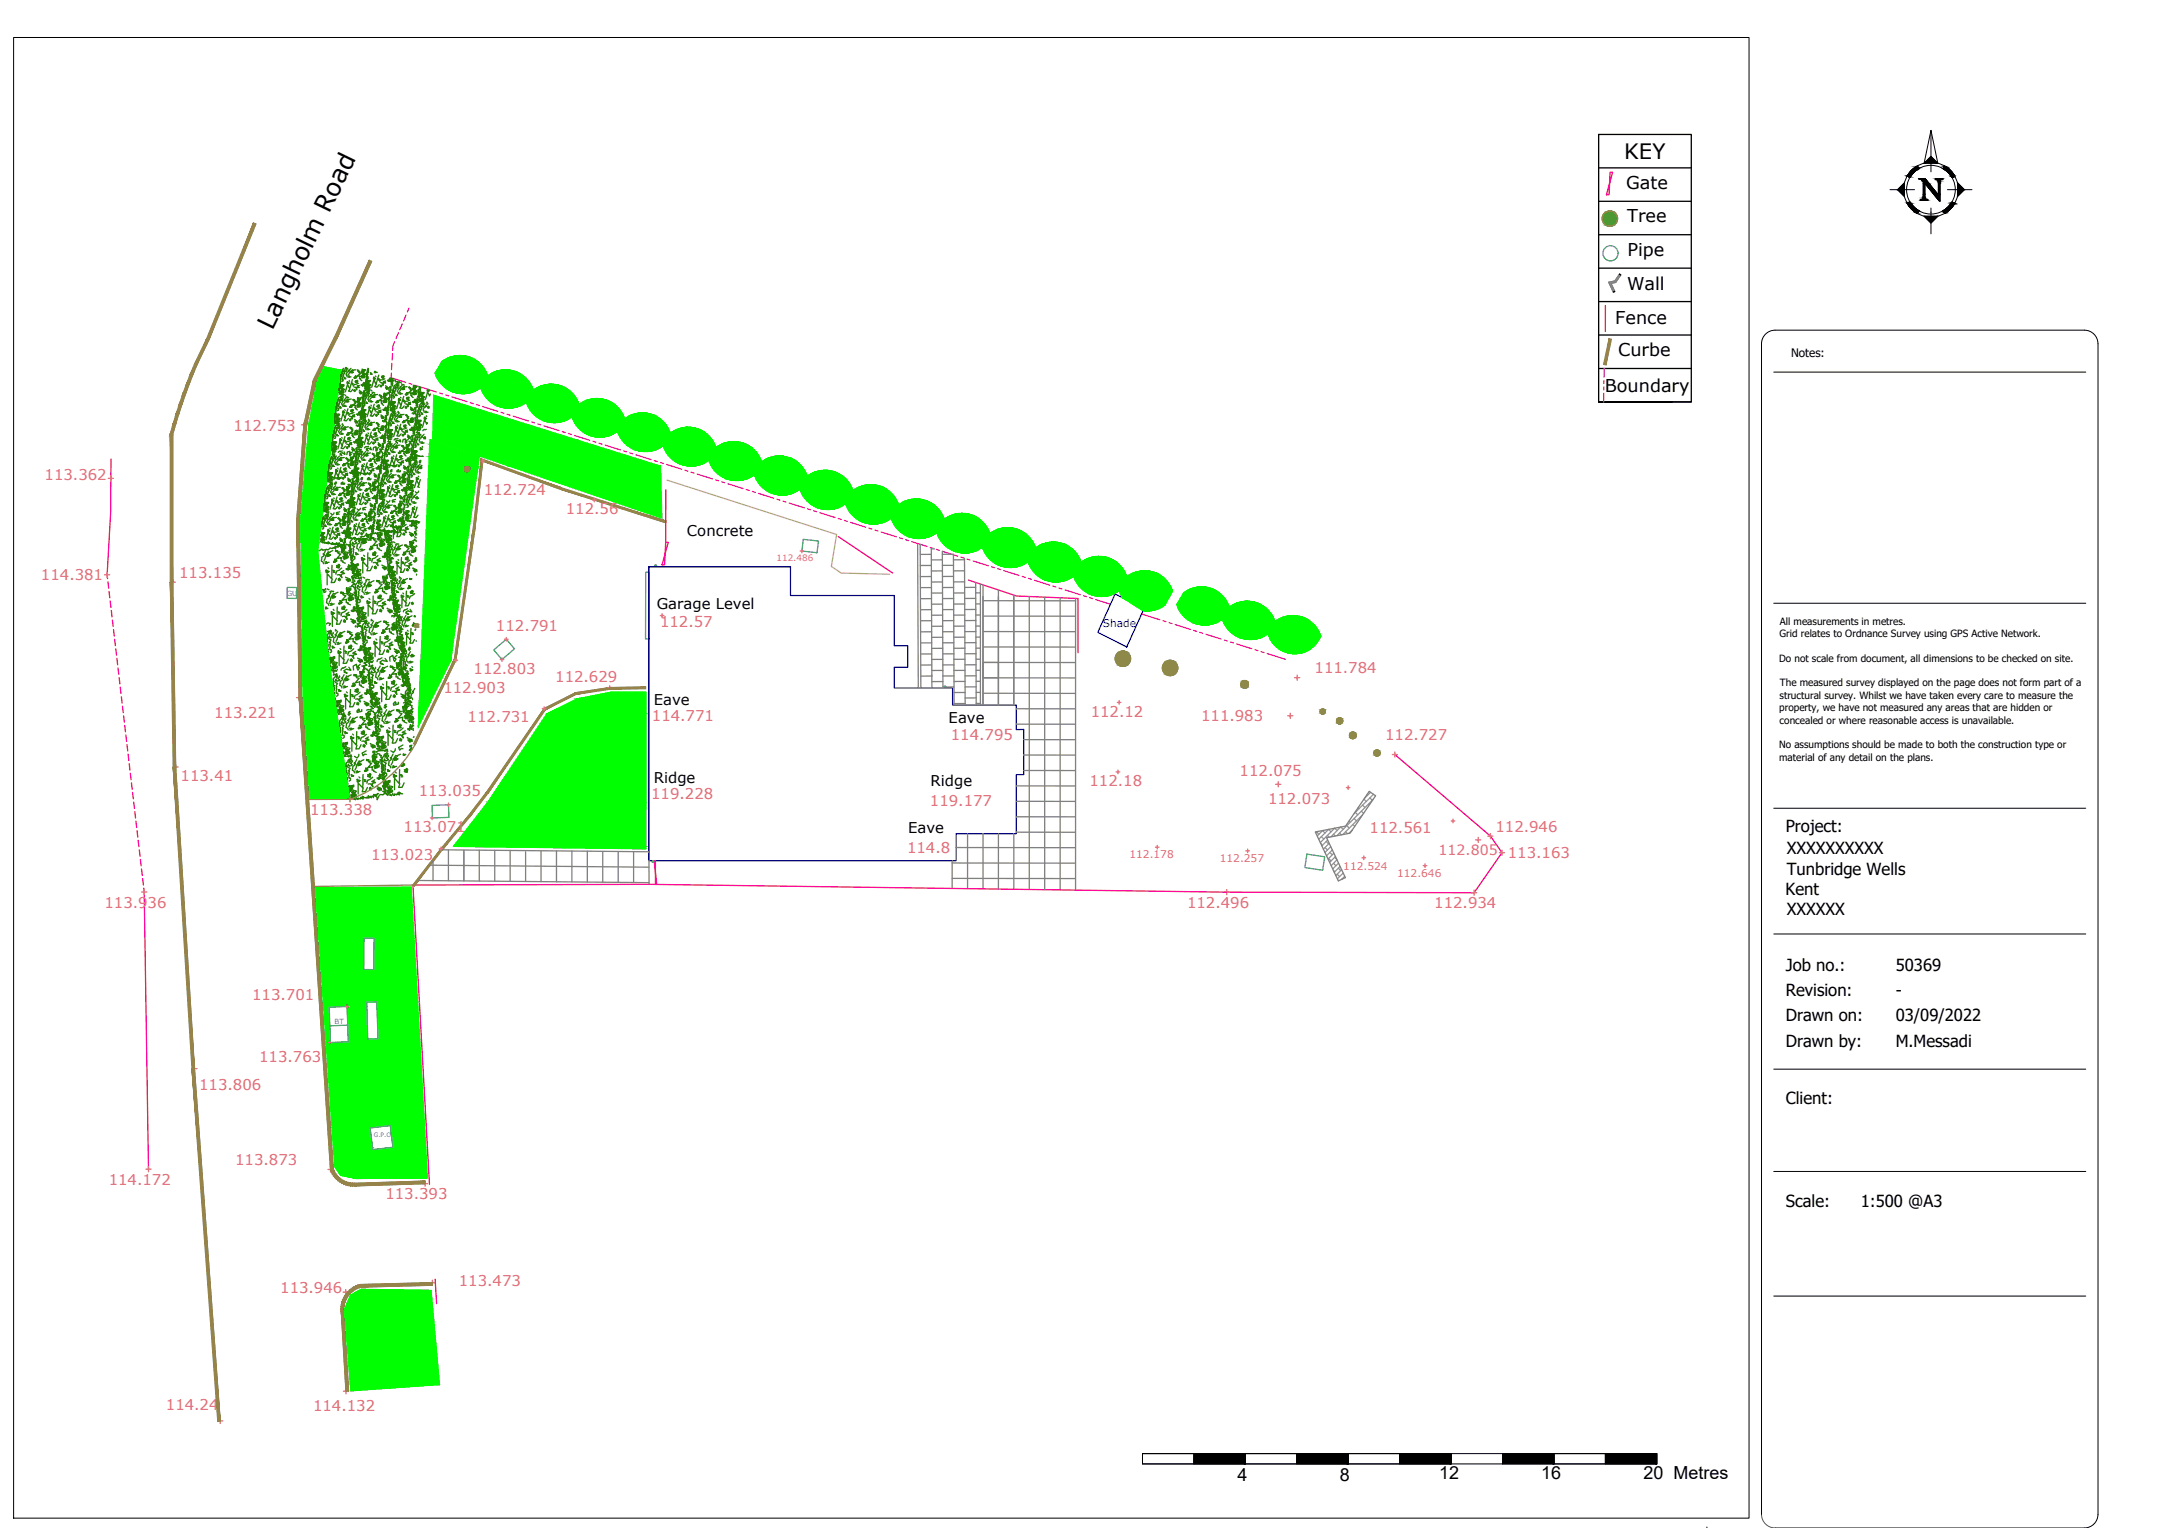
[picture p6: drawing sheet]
<svg xmlns="http://www.w3.org/2000/svg" width="420mm" height="297mm" viewBox="0 0 420 297" stroke-linecap="round" stroke-linejoin="round" font-family="sans-serif">
<defs><g id="words">
<text font-size="4.8" x="53" y="64.4" transform="rotate(-64 53 64.4)">Langholm Road</text>
<text font-size="4.1" x="315.8" y="31">KEY</text>
<g font-size="3.5">
<text x="240.6" y="287.9">4</text>
<text x="260.5" y="287.9">8</text>
<text x="279.8" y="287.4">12</text>
<text x="299.7" y="287.4">16</text>
<text x="319.6" y="287.4">20 Metres</text>
</g>
<g font-size="3.4">
<text x="316.2" y="36.8">Gate</text>
<text x="316.4" y="43.2">Tree</text>
<text x="316.4" y="49.7">Pipe</text>
<text x="316.3" y="56.4">Wall</text>
<text x="314.1" y="62.9">Fence</text>
<text x="314.6" y="69.3">Curbe</text>
<text x="312" y="76.2">Boundary</text>
</g>
<g font-size="3.2">
<text x="347.2" y="161.7">Project:</text>
<text x="347.4" y="166">XXXXXXXXXX</text>
<text x="347.2" y="174">Kent</text>
<text x="347.4" y="170.1">Tunbridge Wells</text>
<text x="347.4" y="177.9">XXXXXX</text>
<text x="347.2" y="188.8">Job no.:</text>
<text x="368.6" y="188.8">50369</text>
<text x="347.2" y="193.7">Revision:</text>
<text x="368.6" y="193.7">-</text>
<text x="347.2" y="198.6">Drawn on:</text>
<text x="347.2" y="203.5">Drawn by:</text>
<text x="368.6" y="198.6">03/09/2022</text>
<text x="368.6" y="203.5">M.Messadi</text>
<text x="347.2" y="214.7">Client:</text>
<text x="347.2" y="234.6">Scale:</text>
<text x="361.8" y="234.6">1:500 @A3</text>
</g>
<g font-size="2.9" fill="#dd6e6e">
<text x="45.4" y="83.7">112.753</text>
<text x="8.7" y="93.3">113.362</text>
<text x="94.1" y="96.2">112.724</text>
<text x="110" y="100">112.56</text>
<text x="8" y="112.8">114.381</text>
<text x="34.8" y="112.4">113.135</text>
<text x="96.4" y="122.7">112.791</text>
<text x="128.3" y="121.8">112.57</text>
<text x="92.1" y="131">112.803</text>
<text x="255.6" y="130.8">111.784</text>
<text x="86.2" y="134.7">112.903</text>
<text x="107.9" y="132.6">112.629</text>
<text x="41.7" y="139.5">113.221</text>
<text x="90.9" y="140.4">112.731</text>
<text x="126.7" y="140.2">114.771</text>
<text x="184.9" y="143.9">114.795</text>
<text x="212.1" y="139.3">112.12</text>
<text x="233.5" y="140.3">111.983</text>
<text x="269.3" y="143.8">112.727</text>
<text x="35.1" y="151.8">113.41</text>
<text x="81.4" y="154.8">113.035</text>
<text x="126.6" y="155.3">119.228</text>
<text x="211.8" y="152.8">112.18</text>
<text x="241" y="150.8">112.075</text>
<text x="60.3" y="158.4">113.338</text>
<text x="78.5" y="161.8">113.071</text>
<text x="180.8" y="156.8">119.177</text>
<text x="246.5" y="156.4">112.073</text>
<text x="266.3" y="161.9">112.561</text>
<text x="290.8" y="161.8">112.946</text>
<text x="72.1" y="167.1">113.023</text>
<text x="176.4" y="165.9">114.8</text>
<text x="293.2" y="166.9">113.163</text>
<text x="20.3" y="176.4">113.936</text>
<text x="230.8" y="176.5">112.496</text>
<text x="278.9" y="176.6">112.934</text>
<text x="49" y="194.3">113.701</text>
<text x="50.4" y="206.5">113.763</text>
<text x="38.7" y="211.9">113.806</text>
<text x="45.7" y="226.5">113.873</text>
<text x="21.1" y="230.3">114.172</text>
<text x="74.9" y="233.1">113.393</text>
<text x="54.5" y="251.4">113.946</text>
<text x="89.2" y="249.9">113.473</text>
<text x="32.3" y="274.2">114.24</text>
<text x="60.9" y="274.4">114.132</text>
</g>
<g font-size="2.9">
<text x="133.6" y="104.2">Concrete</text>
<text x="127.7" y="118.4">Garage Level</text>
<text x="127.1" y="137.1">Eave</text>
<text x="184.4" y="140.6">Eave</text>
<text x="127.1" y="152.3">Ridge</text>
<text x="180.9" y="152.8">Ridge</text>
<text x="176.6" y="162">Eave</text>
</g>
<text font-size="2.8" fill="#dd6e6e" x="279.7" y="166.2">112.805</text>
<text font-size="2.3" x="348.2" y="69.5">Notes:</text>
<text font-size="2.1" fill="#00f" x="214.4" y="122">Shade</text>
<g font-size="2.1" fill="#dd6e6e">
<text x="219.6" y="166.8">112.178</text>
<text x="237.2" y="167.5">112.257</text>
<text x="261.2" y="169.2">112.524</text>
<text x="271.6" y="170.4">112.646</text>
</g>
<g font-size="1.9">
<text x="346" y="123.8">Grid relates to Ordnance Survey using GPS Active Network.</text>
<text x="346.1" y="121.4">All measurements in metres.</text>
<text x="345.9" y="128.6">Do not scale from document, all dimensions to be checked on site.</text>
<text x="346" y="135.8">structural survey. Whilst we have taken every care to measure the</text>
<text x="346.1" y="133.4">The measured survey displayed on the page does not form part of a</text>
<text x="345.9" y="138.2">property, we have not measured any areas that are hidden or</text>
<text x="346" y="140.7">concealed or where reasonable access is unavailable.</text>
<text x="345.9" y="145.4">No assumptions should be made to both the construction type or</text>
<text x="345.9" y="147.9">material of any detail on the plans.</text>
</g>
<text font-size="1.7" fill="#dd6e6e" x="151" y="109.1">112.486</text>
<g font-size="1.4" fill="#2776bb">
<text x="55.8" y="115.8">GU</text>
<text x="65.1" y="199">BT</text>
</g>
<text font-size="1.2" fill="#2776bb" x="72.7" y="220.9">G.P.O</text>
</g></defs>
<!-- layer: Fence -->
<g fill="none" stroke="#ff007f" stroke-width=".25">
<path d="M313 33.5l-.2 4.4h-.5l1.2-4.4zM312.1 59.4v5M21.6 89.2l-.1 10.2-.7 12.3 .1 .8M129.5 95.2l-.1 10.2M21 113.1l.1 1.2M21.2 115l.1 1.2M21.4 116.8l.2 1.3M21.6 118.7l.2 1.2M129.4 105.4h.5l-1.2 4.4h.5zM163 104.3l10.6 7.1M188.3 112.8l9.4 3.1 11.9 .4v10.6M21.9 120.6l.1 1.2"/>
<path d="M22.1 122.4l.1 1.3M22.3 124.3l.1 1.2M22.5 126.1l.2 1.3M22.7 128l.2 1.2M22.9 129.9l.2 1.2M23.2 131.7l.1 1.3M23.4 133.6l.1 1.2M23.6 135.4l.1 1.3M23.8 137.3l.2 1.2M24 139.2l.2 1.2M24.2 141l.2 1.3M24.5 142.9l.1 1.2"/>
<path d="M24.7 144.7l.1 1.3M24.9 146.6l.2 1.2M25.1 148.5l.2 1.2M25.3 150.3l.2 1.3M25.6 152.2l.1 1.2M25.8 154l.1 1.3M26 155.9l.1 1.2M26.2 157.8l.2 1.2M26.4 159.6l.2 1.3M271.2 146.7l18.6 15.8 2.2 3.3-5.4 7.7-48.1-.1-112.3-1.5-45.9 .1 3.2 58.2M26.6 161.5l.2 1.2M26.9 163.4l.1 1.2"/>
<path d="M27.1 165.2l.1 1.3M27.3 167.1l.1 1.2M27.5 168.9l.2 1.3M27.7 170.8l.2 1.2M28 172.7l.9 54.6M127.4 171.9v-4.6h-.2l.5 4.6M84.6 248.7l.3 4.7"/>
</g>
<!-- layer: Curbe -->
<g fill="none" stroke="#95834a" stroke-width=".25">
<path d="M49.7 43.5l-9.1 22.5a97.4 97.4 0 0 0-7 18.4v28.8l.6 35.9 3.6 58.6 5 68.6M71.8 50.6l-6.7 14.9-4.1 8.3-1.9 8.8-1.4 18.6 .5 34.4 6.1 91.7a4.7 4.7 0 0 0 4.6 3.2l13.8-.4M72.3 50.8l-6.8 14.9-4.1 8.3-1.8 8.7M59.6 82.6l-1.4 18.7M58.2 101.2l.5 34.3M129.4 101.6l-20.4-6.5-15.1-5.5-1.6 13.7-3.7 25-7.9 16.5a23.2 23.2 0 0 1-12.7 10.6h-8M58.7 135.5l6.1 91.7a4.2 4.2 0 0 0 4.1 2.8M125.5 133.6l-6.9 .1-6.7 1-6.1 3-11.2 16.3-3.5 4.6-5.4 6.4-5.4 7-19.2 .3M82.6 229.6l-13.7 .4M66.4 255.3l.9 15.1M70.1 250.2a4.5 4.5 0 0 0-3.2 5.1l.9 15.1M84 249.4l-13.9 .3a5 5 0 0 0-3.7 5.6"/>
<path d="M84 249.8l-13.8 .4"/>
</g>
<g fill="#95834a" stroke="#95834a" stroke-width=".19">
<path d="M88.3 128.2l-7.9 16.4 .3 .2zM88.3 128.2l.3 .1-7.9 16.5zM91.9 103.2l-3.6 25 .3 .1zM91.9 103.2l.4 .1-3.7 25zM93.6 89.2l-1.7 14 .4 .1zM93.6 89.2l.3 .4-1.6 13.7zM93.6 89.2l.3 .4 15.2 5.2zM93.9 89.6l15.2 5.2-.1 .3z"/>
<path d="M109.1 94.8l-.1 .3 20.6 6.2zM109 95.1l20.6 6.2-.2 .3z"/>
<path d="M112 135l6.6-1v-.3zM111.9 134.7l6.7-1-6.6 1.3zM106 138l6-3-.1-.3zM105.8 137.7l6.1-3-5.9 3.3zM105.8 137.7l-10.9 16.5 11.1-16.2zM105.8 137.7l-10.9 16.5-.3-.2zM94.6 154l-3.2 4.8 3.5-4.6zM94.6 154l-3.2 4.8-.3-.2zM91.1 158.6l-5.1 6.6 5.4-6.4zM91.1 158.6l-5.1 6.6-.3-.2zM85.7 165l-5.1 7.3 5.4-7.1zM85.7 165l-5.1 7.3-.3-.3z"/>
<path d="M68.9 230.5l13.8-.4-.1-.5zM68.9 230l13.7-.4-13.7 .9z"/>
<path d="M64.3 227.4l.4-.2-.3 .6zM64.7 227.2l-.3 .6 .5-.2zM64.4 227.8l.5-.2-.3 .6zM64.9 227.6l-.3 .6 .5-.3zM64.6 228.2l.5-.3-.2 .6zM65.1 227.9l-.2 .6 .4-.3zM64.9 228.5l.4-.3-.2 .7zM65.3 228.2l-.2 .7 .4-.4zM65.1 228.9l.4-.4-.1 .7zM65.5 228.5l-.1 .7 .4-.4zM65.8 228.8l-.1 .7-.3-.3zM65.8 228.8l-.1 .7 .4-.4zM66.1 229.1v.6l-.4-.2zM66.1 229.1v.6l.3-.4zM66.4 229.3l.1 .7-.4-.3zM66.4 229.3l.1 .7 .2-.5zM66.7 229.5l.1 .6-.3-.1zM66.7 229.5l.1 .6 .2-.4zM67 229.7l.2 .6-.4-.2zM67 229.7l.2 .6 .2-.5zM67.4 229.8l.3 .6-.5-.1zM67.4 229.8l.3 .6 .1-.5zM67.8 229.9l.3 .6-.4-.1zM67.8 229.9l.3 .6v-.5zM68.1 230l.4 .5h-.4zM68.1 230l.4 .5v-.5zM68.5 230l.4 .5h-.4zM68.5 230l.4 .5v-.5z"/>
<path d="M58.2 135.6l6.1 91.8 .5-.2zM58.2 135.6l.5-.1 6.1 91.7z"/>
<path d="M61 73.8l-1.9 8.8 .5 .1zM61 73.8l.4 .2-1.8 8.7zM65.1 65.5l-4.1 8.3 .4 .2zM65.1 65.5l.4 .2-4.1 8.3zM71.8 50.6l-6.7 14.9 .4 .2zM71.8 50.6l.5 .2-6.8 14.9z"/>
<path d="M37.3 207.8l5 68.5h.5zM37.3 207.8l.5-.1 5 68.6zM33.7 149.1l3.6 58.7 .5-.1zM33.7 149.1h.5l3.6 58.6zM33.1 113.2l.6 35.9h.5zM33.1 113.2h.5l.6 35.9zM33.1 84.3v28.9h.5zM33.1 84.3l.5 .2v28.7z"/>
<path d="M37.8 70.7l.5 .2-1.2 1.7zM38.3 70.9l-1.2 1.7 .4 .2zM37.1 72.6l.4 .2-1.2 1.7zM37.5 72.8l-1.2 1.7 .5 .2zM36.3 74.5l.5 .2-1.2 1.7zM36.8 74.7l-1.2 1.7 .4 .2zM35.6 76.4l.4 .2-1.1 1.8zM36 76.6l-1.1 1.8 .5 .2zM34.9 78.4l.5 .2-1.1 1.8zM35.4 78.6l-1.1 1.8 .4 .1zM34.3 80.4l.4 .1-1 1.8zM34.7 80.5l-1 1.8 .4 .2zM33.7 82.3l.4 .2-1 1.8zM34.1 82.5l-1 1.8 .5 .2z"/>
<path d="M40.2 65.8l-2.4 4.9 .5 .2zM40.2 65.8l.4 .2-2.3 4.9zM49.3 43.3l-9.1 22.5 .4 .2zM49.3 43.3l.4 .2-9.1 22.5z"/>
<path d="M66.4 255.4l.9 15h.5zM66.4 255.4l.5-.1 .9 15.1z"/>
<path d="M69.6 249.9l.5-.2 .1 .5zM69.6 249.9l.2 .4 .4-.1zM69.2 250l.4-.1 .2 .4zM69.2 250l.2 .5 .4-.2zM68.8 250.2l.4-.2 .2 .5zM68.8 250.2l.2 .5 .4-.2zM68.4 250.5l.4-.3 .2 .5zM68.4 250.5l.3 .4 .3-.2zM68 250.8l.4-.3 .3 .4zM68 250.8l.4 .4 .3-.3zM67.7 251.1l.3-.3 .4 .4zM67.7 251.1l.4 .3 .3-.2zM67.7 251.1l.4 .3h-.7zM67.4 251.4l.4 .4 .3-.4zM67.4 251.4l.4 .4h-.7zM67.1 251.8l.4 .3 .3-.3zM67.1 251.8l.4 .3-.6 .1zM66.9 252.2l.4 .3 .2-.4zM66.9 252.2l.4 .3-.6 .1zM66.7 252.6l.5 .2 .1-.3zM66.7 252.6l.5 .2-.7 .3zM66.5 253.1l.5 .1 .2-.4zM66.5 253.1l.5 .1-.6 .3zM66.4 253.5l.5 .1 .1-.4zM66.4 253.5l.5 .1-.6 .4zM66.3 254h.5l.1-.4zM66.3 254h.5l-.5 .4zM66.3 254.4h.5v-.4zM66.3 254.4h.5l-.5 .5zM66.3 254.9h.5v-.5zM66.3 254.9h.5l-.4 .5zM66.8 254.9l-.4 .5 .5-.1z"/>
<path d="M70.1 249.7l.1 .5 13.8-.8zM70.2 250.2l13.8-.8v.4z"/>
<path d="M57.7 101.2l.4 34.4 .5-.1zM57.7 101.2h.5l.4 34.3zM59.1 82.6l-1.4 18.6h.5zM59.1 82.6h.5l-1.4 18.6z"/>
<path d="M118.6 133.7v.3l6.9-.4zM118.6 134l6.9-.4v.3z"/>
<path d="M312.8 65.8l-1 5.1 .5 .1zM312.8 65.8l.5 .1-1 5.1z"/>
</g>
<!-- layer: Spot_Height -->
<g fill="none" stroke="#dd6e6e" stroke-width=".25">
<path d="M21.1 93h.4v.5M21.5 92.5v.5h.5M58.6 82.6h.5v.5M59.1 82.1v.5h.5M93.5 89.6h.4v.4M93.9 89.3v.3h.3M115.2 97.2h.3v.4M115.5 96.8v.4h.4M20.3 111.7h.5v.5M20.8 111.2v.5h.5M33.1 113.2h.5v.5M33.6 112.7v.5h.5"/>
<path d="M57.7 100.7v1M128.4 119.7h.3v.3M128.7 119.3v.4h.4M155.6 107.1h.3v.4M155.9 106.8v.3h.4M57.6 135.6h.6v.5M58.2 135.1v.5h.5M88.3 128.3h.3v.4M88.6 128v.3h.4M97.3 128.2h.3v.4M97.6 127.9v.3h.3M98.1 124.3h.3v.3"/>
<path d="M98.4 123.9v.4h.4M105.4 137.7h.4v.4M105.8 137.4v.3h.4M118.2 133.7h.4v.3M118.6 133.3v.4h.3M217.2 136.6h.4v.3M217.6 136.2v.4h.3M250.4 139.1h.5v.5M250.9 138.6v.5h.5M251.7 131.7h.5v.5M252.2 131.2v.5h.5M33.7 149.1h.5v.5"/>
<path d="M34.2 148.6v.5h.4M67.5 155.4h.5v.5M68 154.9v.5h.5M83.7 159h.3v.3M84 158.7v.3h.4M86.8 156.4h.4v.4M87.2 156.1v.3h.3M217 150.1h.4v.3M217.4 149.7v.4h.3M248 152.5h.5v.5M248.5 152v.5h.5M261.8 153.1h.3v.4"/>
<path d="M262.1 152.8v.3h.4M270.7 146.7h.5v.5M271.2 146.2v.5h.5M282.2 159.6h.3v.3M282.5 159.2v.4h.4M27.5 173.4h.5v.5M28 172.9v.5h.5M85.4 165h.3v.4M85.7 164.7v.3h.4M224.7 164.7h.3v.3M225 164.3v.4h.4M238 173.4h.5v.5"/>
<path d="M238.5 172.9v.5h.5M242.2 165.4h.4v.4M242.6 165.1v.3h.3M264.8 166.8h.4v.3M265.2 166.4v.4h.3M276.7 168.3h.4v.3M277.1 167.9v.4h.3M286.1 173.5h.5v.5M286.6 173v.5h.5M286.9 163.3h.5v.5M287.4 162.8v.5h.5M289.3 162.5h.5v.5"/>
<path d="M289.8 162v.5h.5M291.5 165.8h.5v.5M292 165.3v.5h.5M67.1 195.7h.4v.4M67.5 195.4v.3h.3M37.3 207.7h.5v.5M37.8 207.2v.5h.5M63.8 202.7h.3v.3M64.1 202.3v.4h.4M28.4 227.3h.5v.5M28.9 226.8v.5h.5M63.8 227.3h.5v.5"/>
<path d="M64.3 226.8v.5h.5M82.2 230.1h.5v.5M82.7 229.6v.5h.5M66.7 251.2h.5v.5M67.2 250.7v.5h.5M83.6 249.4h.5v.5M84.1 248.9v.5h.5M42.3 276.2h.5v.5M42.8 275.7v.5h.5M66.8 270.4h.5v.6M67.3 269.9v.5h.5"/>
</g>
<!-- layer: Boundary -->
<g fill="none" stroke="#f0f" stroke-width=".25">
<path d="M79.5 59.9l-.3 .8M76.1 72.5l-.1 .9 2.9 .9M76.2 70.6l-.1 1.3M76.3 68.7l-.1 1.3M76.7 66.4l-.3 .8-.1 .9M77.5 64.7l-.5 1.1M78.2 63l-.5 1.1M79 61.2l-.5 1.2M79.5 74.5l.6 .2M80.7 74.9l.6 .2M81.9 75.3l3 .9M85.5 76.4l.6 .2"/>
<path d="M86.7 76.8l.5 .2M87.8 77.1l3 1M91.4 78.3l.6 .2M92.6 78.6l.6 .2M93.8 79l3 1M311.8 76.4v1.7M311.8 75.2v.6M311.9 73.9l-.1 .7M311.9 71.6v1.7M97.4 80.1l.6 .2M98.6 80.5l.6 .2M99.8 80.9l3 .9"/>
<path d="M103.3 82l.6 .2M104.5 82.4l.6 .2M105.7 82.8l3 .9M109.3 83.9l.6 .2M110.5 84.3l.6 .2M111.7 84.7l3 .9M115.3 85.8l.6 .2M116.5 86.2l.6 .1M117.7 86.5l2.9 1M121.2 87.7l.6 .1M122.4 88l.6 .2M123.6 88.4l3 .9"/>
<path d="M127.2 89.5l.6 .2M128.4 89.9l.6 .2M129.6 90.3l3 .9M133.2 91.4l.6 .2M134.3 91.8l.6 .2M135.5 92.2l3 .9M139.1 93.3l.6 .2M140.3 93.7l.6 .1M141.5 94l3 1M145.1 95.2l.6 .2M146.3 95.5l.6 .2M147.5 95.9l2.9 1"/>
<path d="M151 97l.6 .2M152.2 97.4l.6 .2M153.4 97.8l3 .9M157 98.9l.6 .2M158.2 99.3l.6 .2M159.4 99.7l3 .9M163 100.8l.6 .2M164.2 101.2l.6 .2M165.3 101.5l3 1M168.9 102.7l.6 .2M170.1 103l.6 .2M171.3 103.4l3 1"/>
<path d="M174.9 104.5l.6 .2M176.1 104.9l.6 .2M177.3 105.3l3 .9M180.8 106.4l.6 .2M182 106.8l.6 .2M183.2 107.2l3 .9M186.8 108.3l.6 .2M188 108.7l.6 .2M189.2 109l3 1M192.8 110.2l.6 .2M194 110.5l.6 .2M195.2 110.9l2.9 1"/>
<path d="M198.7 112.1l.6 .1M199.9 112.4l.6 .2M201.1 112.8l3 .9M204.7 113.9l.6 .2M205.9 114.3l.6 .2M207.1 114.7l3 .9M210.7 115.8l.6 .2M211.8 116.2l.6 .2M213 116.6l2.9 .9M222 119.4l3.5 1.1M226.1 120.7l.6 .2M227.3 121l.6 .2"/>
<path d="M228.5 121.4l3 1M232.1 122.5l.6 .2M233.3 122.9l.5 .2M234.5 123.3l2.9 .9M238 124.4l.6 .2M239.2 124.8l.6 .2M240.4 125.2l3 .9M244 126.3l.6 .2M245.2 126.7l.6 .2M246.4 127l3.5 1.2"/>
</g>
<!-- layer: Tree -->
<g fill="#83954a" stroke="#83954a" stroke-width=".19">
<path d="M80.9 121.2h.2zM80.9 121.2h.2z"/>
<path d="M80.9 121.2l.2 .1zM80.9 121.3h.2z"/>
<path d="M80.9 121.3h.2zM80.8 121.3h.3z"/>
<path d="M80.8 121.3h.4zM80.8 121.3h.4z"/>
<path d="M80.8 121.3h.4zM80.8 121.3h.4z"/>
<path d="M80.8 121.3h.4zM80.7 121.3h.5z"/>
<path d="M80.7 121.3l.6 .1zM80.7 121.3l.6 .1z"/>
<path d="M80.7 121.4h.6zM80.7 121.4h.6z"/>
<path d="M80.7 121.4h.6zM80.7 121.4h.6z"/>
<path d="M80.7 121.4l.6 .1zM80.7 121.4l.6 .1z"/>
<path d="M80.6 121.5h.7zM80.6 121.5h.7z"/>
<path d="M80.6 121.5h.7zM80.6 121.5h.7z"/>
<path d="M80.6 121.5h.7zM80.6 121.5h.7z"/>
<path d="M80.6 121.5h.8zM80.6 121.5h.8z"/>
<path d="M80.6 121.5l.8 .1zM80.6 121.5l.8 .1z"/>
<path d="M80.6 121.6h.8zM80.6 121.6h.8z"/>
<path d="M80.6 121.6h.8zM80.6 121.6l.8 .1z"/>
<path d="M80.6 121.7h.8zM80.6 121.7h.7z"/>
<path d="M80.6 121.7h.7zM80.6 121.7l.7 .1z"/>
<path d="M80.7 121.8h.6zM80.7 121.8l.6 .1z"/>
<path d="M80.7 121.9h.6zM80.7 121.9h.5z"/>
<path d="M80.8 121.9h.4zM80.8 121.9h.4z"/>
<path d="M80.8 121.9h.4zM80.8 121.9l.3 .1z"/>
<path d="M80.9 122h.2zM80.9 122h.1z"/>
<path d="M218.2 126.6h.5zM218 126.6h.7z"/>
<path d="M218 126.6l.9 .1zM217.7 126.7h1.2z"/>
<path d="M217.7 126.7l1.4 .1-.2-.1zM217.5 126.8l.2-.1 1.4 .1z"/>
<path d="M217.5 126.8l1.8 .2-.2-.2zM217.3 127l.2-.2 1.8 .2z"/>
<path d="M217.3 127l2.2 .1-.2-.1zM217.3 127l2.2 .1h-2.4z"/>
<path d="M217.1 127.1l2.5 .2-.1-.2zM217.1 127.1l2.5 .2h-2.6z"/>
<path d="M217 127.3l2.7 .3-.1-.3zM217 127.3l2.7 .3h-2.8z"/>
<path d="M216.9 127.6l2.9 .2-.1-.2zM216.9 127.6l2.9 .2h-3z"/>
<path d="M216.8 127.8l3 .3v-.3zM216.8 127.8l3 .3h-3z"/>
<path d="M216.8 128.1l3 .2v-.2zM216.8 128.1l3 .2h-3z"/>
<path d="M227.4 128.4h.5zM227.1 128.4h.8z"/>
<path d="M227.1 128.4l1 .1zM226.9 128.5h1.2z"/>
<path d="M216.8 128.3l2.9 .2 .1-.2zM216.8 128.3l2.9 .2h-2.8z"/>
<path d="M226.9 128.5l1.4 .1-.2-.1zM226.7 128.6l.2-.1 1.4 .1z"/>
<path d="M226.7 128.6l1.8 .2-.2-.2zM226.5 128.8l.2-.2 1.8 .2z"/>
<path d="M216.9 128.5l2.7 .3 .1-.3zM216.9 128.5l2.7 .3h-2.6z"/>
<path d="M226.5 128.8l2.2 .1-.2-.1zM226.5 128.8l2.2 .1h-2.4z"/>
<path d="M217 128.8l2.5 .2 .1-.2zM217 128.8l2.5 .2h-2.4z"/>
<path d="M226.3 128.9l2.5 .2-.1-.2zM226.3 128.9l2.5 .2h-2.6z"/>
<path d="M217.1 129l2.2 .2 .2-.2zM217.1 129l2.2 .2h-2z"/>
<path d="M217.3 129.2l1.8 .1 .2-.1zM217.3 129.2l1.8 .1h-1.6z"/>
<path d="M226.2 129.1l2.7 .3-.1-.3zM226.2 129.1l2.7 .3h-2.8z"/>
<path d="M217.5 129.3l1.4 .1 .2-.1zM217.5 129.3l1.4 .1h-1.2z"/>
<path d="M217.7 129.4h1.2zM217.7 129.4l1 .1z"/>
<path d="M218 129.5h.7zM218 129.5h.4z"/>
<path d="M226.1 129.4l2.9 .2-.1-.2zM226.1 129.4l2.9 .2h-3z"/>
<path d="M226 129.6l3 .3v-.3zM226 129.6l3 .3h-3z"/>
<path d="M226 129.9l3 .2v-.2zM226 129.9l3 .2h-3z"/>
<path d="M226 130.1l2.9 .2 .1-.2zM226 130.1l2.9 .2h-2.8z"/>
<path d="M226.1 130.3l2.7 .3 .1-.3zM226.1 130.3l2.7 .3h-2.6z"/>
<path d="M226.2 130.6l2.5 .2 .1-.2zM226.2 130.6l2.5 .2h-2.4z"/>
<path d="M226.3 130.8l2.2 .2 .2-.2zM226.3 130.8l2.2 .2h-2z"/>
<path d="M226.5 131l1.8 .1 .2-.1zM226.5 131l1.8 .1h-1.6z"/>
<path d="M226.7 131.1l1.4 .1 .2-.1zM226.7 131.1l1.4 .1h-1.2z"/>
<path d="M226.9 131.2h1.2zM226.9 131.2l1 .1z"/>
<path d="M227.1 131.3h.8zM227.1 131.3h.5z"/>
<path d="M241.9 132.3h.3zM241.8 132.3h.4z"/>
<path d="M241.8 132.3l.5 .1zM241.7 132.4h.6z"/>
<path d="M241.7 132.4h.7zM241.5 132.4h.9z"/>
<path d="M241.5 132.4l1 .1zM241.4 132.5h1.1z"/>
<path d="M241.4 132.5l1.2 .1-.1-.1zM241.4 132.5l1.2 .1h-1.2z"/>
<path d="M241.4 132.6l1.3 .2-.1-.2zM241.4 132.6l1.3 .2h-1.4z"/>
<path d="M241.3 132.8l1.4 .1v-.1zM241.3 132.8l1.4 .1h-1.4z"/>
<path d="M241.3 132.9l1.4 .1v-.1zM241.3 132.9l1.4 .1h-1.5z"/>
<path d="M241.2 133l1.5 .2v-.2zM241.2 133l1.5 .2h-1.4z"/>
<path d="M241.3 133.2l1.4 .1v-.1zM241.3 133.2l1.4 .1h-1.4z"/>
<path d="M241.3 133.3l1.3 .1 .1-.1zM241.3 133.3l1.3 .1h-1.2z"/>
<path d="M241.4 133.4l1.1 .1 .1-.1zM241.4 133.4l1.1 .1h-1.1z"/>
<path d="M241.4 133.5h1.1zM241.4 133.5l1 .1z"/>
<path d="M241.5 133.6h.9zM241.5 133.6l.8 .1z"/>
<path d="M241.7 133.7h.6zM241.7 133.7l.5 .1z"/>
<path d="M241.8 133.8h.4zM241.8 133.8h.3z"/>
<path d="M257.1 137.8h.2zM257 137.8h.3z"/>
<path d="M257 137.8l.4 .1zM257 137.9h.4z"/>
<path d="M257 137.9h.5zM256.9 137.9h.6z"/>
<path d="M256.9 137.9l.7 .1zM256.8 138h.8z"/>
<path d="M256.8 138l.8 .1zM256.8 138l.8 .1h-.8z"/>
<path d="M256.8 138.1h.9zM256.8 138.1h.9z"/>
<path d="M256.7 138.1l1 .1zM256.7 138.1l1 .1h-1z"/>
<path d="M256.7 138.2l1 .1zM256.7 138.2l1 .1z"/>
<path d="M256.7 138.3h1zM256.7 138.3l1 .1z"/>
<path d="M256.7 138.4h1zM256.7 138.4l1 .1z"/>
<path d="M256.7 138.5h1zM256.7 138.5l.9 .1z"/>
<path d="M256.8 138.6h.8zM256.8 138.6l.8 .1z"/>
<path d="M256.8 138.7h.8zM256.8 138.7h.7z"/>
<path d="M256.9 138.7h.6zM256.9 138.7l.5 .1z"/>
<path d="M257 138.8h.4zM257 138.8h.3z"/>
<path d="M257 138.8h.3zM257 138.8h.2z"/>
<path d="M260.4 139.5l.2 .1zM260.3 139.6h.3z"/>
<path d="M260.3 139.6h.4zM260.2 139.6h.5z"/>
<path d="M260.2 139.6l.6 .1zM260.1 139.7h.7z"/>
<path d="M260.1 139.7h.8zM260.1 139.7h.8h-.9z"/>
<path d="M260 139.7l1 .1zM260 139.7l1 .1h-1.1z"/>
<path d="M259.9 139.8l1.1 .1v-.1zM259.9 139.8l1.1 .1h-1.1z"/>
<path d="M259.9 139.9l1.1 .1v-.1zM259.9 139.9l1.1 .1h-1.1z"/>
<path d="M259.9 140l1.2 .1-.1-.1zM259.9 140l1.2 .1h-1.2z"/>
<path d="M259.9 140.1l1.1 .2 .1-.2zM259.9 140.1l1.1 .2h-1.1z"/>
<path d="M259.9 140.3l1.1 .1v-.1zM259.9 140.3l1.1 .1h-1.1z"/>
<path d="M259.9 140.4h1.1zM259.9 140.4l1.1 .1z"/>
<path d="M259.9 140.5h1.1zM259.9 140.5h1z"/>
<path d="M260 140.5h.9zM260 140.5l.8 .1z"/>
<path d="M260.1 140.6h.7zM260.1 140.6l.6 .1z"/>
<path d="M260.2 140.7h.5zM260.2 140.7h.4z"/>
<path d="M260.3 140.7h.3zM260.3 140.7h.2z"/>
<path d="M263 142.3h.2zM262.8 142.3h.4z"/>
<path d="M262.8 142.3l.5 .1zM262.7 142.4h.6z"/>
<path d="M262.7 142.4h.7zM262.6 142.4h.8z"/>
<path d="M262.6 142.4l.9 .1zM262.6 142.4l.9 .1h-.9z"/>
<path d="M262.6 142.5l1 .1zM262.6 142.5l1 .1h-1.1z"/>
<path d="M262.5 142.6l1.1 .1v-.1zM262.5 142.6l1.1 .1h-1.2z"/>
<path d="M262.4 142.7l1.3 .1-.1-.1zM262.4 142.7l1.3 .1h-1.3z"/>
<path d="M262.4 142.8l1.3 .2v-.2zM262.4 142.8l1.3 .2h-1.3z"/>
<path d="M262.4 143l1.3 .1v-.1zM262.4 143l1.3 .1h-1.3z"/>
<path d="M262.4 143.1l1.2 .1 .1-.1zM262.4 143.1l1.2 .1h-1.2z"/>
<path d="M262.4 143.2l1.2 .1v-.1zM262.4 143.2l1.2 .1h-1.1z"/>
<path d="M262.5 143.3h1.1zM262.5 143.3l1 .1z"/>
<path d="M262.6 143.4h.9zM262.6 143.4l.8 .1z"/>
<path d="M262.6 143.5h.8zM262.6 143.5h.7z"/>
<path d="M262.7 143.5h.6zM262.7 143.5l.5 .1z"/>
<path d="M262.8 143.6h.4zM262.8 143.6h.3z"/>
<path d="M267.7 145.8h.2zM267.6 145.8h.3z"/>
<path d="M267.6 145.8h.4zM267.5 145.8h.5z"/>
<path d="M267.5 145.8l.6 .1zM267.4 145.9h.7z"/>
<path d="M267.4 145.9l.8 .1zM267.3 146h.9z"/>
<path d="M267.3 146l.9 .1zM267.3 146l.9 .1h-1z"/>
<path d="M267.2 146.1l1.1 .1zM267.2 146.1l1.1 .1h-1.1z"/>
<path d="M267.2 146.2l1.1 .1v-.1zM267.2 146.2l1.1 .1h-1.2z"/>
<path d="M267.1 146.3l1.2 .1v-.1zM267.1 146.3l1.2 .1h-1.2z"/>
<path d="M267.1 146.4l1.2 .1v-.1zM267.1 146.4l1.2 .1h-1.2z"/>
<path d="M267.1 146.5l1.2 .1v-.1zM267.1 146.5l1.2 .1h-1.1z"/>
<path d="M267.2 146.6h1.1zM267.2 146.6l1 .1z"/>
<path d="M267.2 146.7h1zM267.2 146.7l1 .1z"/>
<path d="M267.3 146.8h.9zM267.3 146.8l.8 .1z"/>
<path d="M267.4 146.9h.7zM267.4 146.9h.6z"/>
<path d="M267.5 146.9h.5zM267.5 146.9l.4 .1z"/>
<path d="M267.6 147h.3zM267.6 147h.2z"/>
<path d="M90.8 90.7h.2zM90.7 90.7h.3z"/>
<path d="M90.7 90.7l.4 .1zM90.6 90.8h.5z"/>
<path d="M90.6 90.8h.5zM90.5 90.8h.6z"/>
<path d="M90.5 90.8l.7 .1zM90.5 90.9h.7z"/>
<path d="M90.5 90.9h.8zM90.5 90.9h.8z"/>
<path d="M90.4 90.9l.9 .1zM90.4 90.9l.9 .1z"/>
<path d="M90.4 91l.9 .1zM90.4 91l.9 .1h-1z"/>
<path d="M90.3 91.1l1 .1zM90.3 91.1l1 .1z"/>
<path d="M90.3 91.2h1zM90.3 91.2l1 .1z"/>
<path d="M90.3 91.3h1zM90.3 91.3l1 .1z"/>
<path d="M90.4 91.4h.9zM90.4 91.4l.9 .1z"/>
<path d="M90.4 91.5h.9zM90.4 91.5h.8z"/>
<path d="M90.5 91.5h.7zM90.5 91.5l.6 .1z"/>
<path d="M90.5 91.6h.6zM90.5 91.6l.6 .1z"/>
<path d="M90.6 91.7h.5zM90.6 91.7h.4z"/>
<path d="M90.7 91.7h.3zM90.7 91.7h.2z"/>
</g>
<!-- layer: Hedge-2 -->
<g fill="none" stroke="#208000" stroke-width=".25">
<path d="M66.1 79.2l.3 .1h-.3zM66.1 79l.1 .1zM66.1 75.4l.2-.1 .1 .2-.2 .1v-.3h.2l.3-.4h-.3l-.1 .3v-.5l.6 .1-.1 .3h-.2v.3M66.4 77.1l-.1 .1 .2 .2-.2-.1-.1 .1M66.5 75.6l.2-.1 .3 .2-.2 .2M66.5 76.3l-.2-.1v-.1l.1 .1 .2-.1-.1 .3-.4-.1 .1-.3h.3l-.1-.4 .3 .1v.2h-.2l.4 .3-.2 .2v-.1M66.6 79.9h.2l-.1 .1zM66.7 77.3v.1l-.3 .1 .2 .3-.4 .1-.1-.3-.2 .3 .3 .3-.3 .2 .1 .2-.3 .8 .1 .1v.3h-.2M66.7 77l-.3-.1-.7 .6v.5l-.2 .2 .1 .2-.2 .1 .2 .1v.1h-.2v.1h.2l-.3 .2 .2 .4-.2 .1 .1 .1-.1 .1v.4l-.1 .2 .1 .3-.2 .1 .1 .2h-.2l.2 .2-.2 .1 .2 .1-.1 .7 .1 .3h.4l.1 .2 .2-.2v.2M66.8 79h.3M66.8 78.8l.2 .2h.4M66.8 71.6l-.3 .6 .1 .2-.2 .2 .1 .1-.2 .1 .2 .2-.2 .1h.2l-.3 .2 .1 .4-.1 .1 .1 .2h-.1v.5l-.2 .1 .2 .3-.2 .1 .1 .2-.2 .1 .2 .1-.2 .1 .2 .1-.2 .3 .1-.1v.8h.5v.2l.3-.2v.2"/>
<path d="M67 73.5l.2 .1h-.2zM67 73.4h.1zM67 76.7l.2 .2M67 79.6l.1 .2M67 78.8v.1h.1M67.2 77.2l.6 .1M67.3 71.4l-.1 .1 .2 .2-.2-.1-.1 .2M67.3 78.1h.3M67.3 77.9l.2 .2zM67.4 77.3l-.5 .3 .1 .2-.4 .2-.2 .5 .2 .2v.2M67.4 77.8l.1 .1zM67.5 74.4l.1 .2-.1-.1z"/>
<path d="M67.5 74.2h.2l-.1 .2zM67.6 77.8l.1 .1M67.6 77.9v.2h-.1zM67.6 74.5h.2l-.2 .1zM67.6 71.6v.1l-.3 .2 .2 .3h-.5v-.3l-.2 .3 .3 .3-.4 .3 .2 .1-.4 .9h.2v.3l-.3 .1M67.6 78l.2 .1h-.2zM67.6 77.9v.1M67.6 79.5l-.5 1.7-.4-.8-.4 1.5M67.7 73.3h.3M67.7 73.1l.2 .2M67.7 74.4l.2 .1h-.2zM67.9 74l.1 .1"/>
<path d="M67.9 73.3h.4M67.9 73.1v.1l.1 .1M68 79l.1 .2zM68.1 75.6l-.3 .4 .4 .1 .4-.4M68.1 79l.1 .1M68.1 78.9v.1M68.2 72.4l.3 .1M68.2 72.2l.2 .2zM68.2 79.9l.2 .2zM68.2 79.1h-.1M68.2 78.7l.2 .2zM68.3 71.6l-.5 .4 .1 .1a.78 .78 0 0 0-.6 .7l.2 .2v.3"/>
<path d="M68.3 79l.1 .1zM68.3 77.6l-.5 .1-.1-.2-.9 1.1M68.3 72.1l.1 .1zM68.3 79.1l-.1 .1M68.3 79.7l.1 .2zM68.4 78.9l.1 .2M68.4 78.9v.1M68.4 72.1l.1 .2M68.4 72.2l.1 .2h-.1zM68.4 74.8h.3M68.4 79.7l.1 .1M68.5 79.9v.1h-.1z"/>
<path d="M68.5 79.7v.1M68.5 72.3l.2 .1h-.2zM68.5 73.8l-.5 1.7-.4-.8-.4 1.5M68.5 74.5v.1M68.5 79.9v.1M68.5 80v.1M68.6 79.6l-.4 .1M68.6 79.8h-.1M68.7 79.6l-.1 .2M68.7 79.8l-.2 .1M68.7 77.6l.1 .2h-.2zM68.7 74.6l-.2-.1v.2"/>
<path d="M68.7 77.7l-.1 .1M68.8 77.7l.2 .1h-.3zM68.8 75.9l.2 .1h-.2zM68.9 73.3l.1 .2zM68.9 75.8l.1 .1M69 73.3l.1 .2M69 73.3v.1M69 75.7v.2h.1M69.1 76l-.1 .1M69.1 74.2l.2 .2zM69.1 73.1l.2 .2zM69.1 73.4l-.1 .1"/>
<path d="M69.1 73.3l.1 .1zM69.2 71.9l-.5 .1-.2-.1-.9 1M69.2 78l-.3-.1v.3l.3 .1-.7 .5h.7l-.2 .4 .2 .1-.1 .1 .4 .3M69.2 73.4l-.1 .1M69.2 74.1l.1 .1zM69.2 73.3l.2 .1M69.3 73.2v.1M69.3 74.2l.1 .2-.1-.1zM69.3 74l.3 .1M69.4 74l-.1 .1M69.4 78h.1l.1 .1-.2 .1v-.2h.3l.3-.4h-.3l-.2 .3v-.5l.7 .1-.1 .3h-.3l.1 .3M69.4 74.3v.1"/>
<path d="M69.4 74.2v.1M69.5 73.9l-.2 .1h-.2M69.5 74.1h-.1M69.5 74v.1M69.6 71.9v.2h-.1zM69.6 77.3v.2v-.2M69.6 72l-.1 .1M69.6 72l.2 .1-.2 .1zM69.7 74.5l-.8 .2-.2 .4M69.7 78.3l.2-.1 .4 .2-.3 .2M69.7 79l-.2-.1 .1-.1 .1 .1 .1-.1v.3l-.4-.1v-.3h.3l-.1-.4 .3 .1 .1 .2h-.2l.3 .3-.2 .2v-.1M69.8 77.4h.1"/>
<path d="M69.9 74.9l-.5 .2 .5 .2h-.5v.5l-.2-.5-.4-.1M69.9 75.9l.2 .2M69.9 76.4v-.1l.2 .1M70 76.5l.1-.1v.2M70 77.3l.3-.1 .5 .5-.2 .2 .2 .2-.4 .1 .3 .3-.3 .1v.2l.3 .2-.2 .1v.2h.2l-.4 .1 .3 .2-.4 .2 .1 .2 .2 .1-.3 .2-.1-.2v.3l.4 .2-.3 .2-.1-.2-.1 .2 .4 .2v.2l-.3-.1-.1 .2 .4 .1-.1 .1-.5 .2 .2 .1-.2 .2h.2l-.2 .2h.3v.3l-.5-.1 .4 .5h-.5M70.1 76.2l.1 .2M70.1 76.2v.1M70.1 72.3l-.4-.1 .1 .3 .3 .2-.7 .4h.7l-.2 .5h.2l-.1 .2 .3 .2M70.2 76.3l.2 .2zM70.2 76.1l-.1 .1h-.3M70.2 74.8h.4l-.1 .1h-.3M70.3 72.4l.1-.1 .1 .2-.2 .1v-.3h.2l.4-.4-.4 .1-.1 .2v-.4l.6 .1v.2h-.3v.3"/>
<path d="M70.3 76.3l-.1 .1M70.3 76.2l.1 .2zM70.4 74.9l.1 .1zM70.6 74.8h.2M70.6 74.7h.3M70.6 74.7h.2l-.2 .1M70.6 72.6l.2-.1 .4 .2-.3 .2M70.6 73.3l-.2-.1v-.1l.2 .1 .1-.1v.4l-.4-.2v-.3h.3l-.1-.3h.3l.1 .2h-.2l.3 .4-.1 .1-.1-.1M70.7 75h.2M70.7 74.5l.1 .2-.2-.2M70.7 74.3l.1 .2h-.1M71.2 78.3l.3 .1h-.3z"/>
<path d="M71.2 78.2h.1zM71.3 74.5l.1-.1 .1 .2-.2 .1v-.2l.2-.1 .4-.4-.4 .1-.1 .2v-.4l.6 .1v.2h-.3v.4M71.5 76.2l-.1 .1 .2 .2-.1-.1-.2 .2M71.5 71.6l.1 .2-.2 .1 .2 .2-.2 .1h.2l-.3 .4 .2 .2-.2 .1 .1 .2h-.1v.5l-.1 .2 .1 .3-.2 .1 .1 .1-.2 .1 .2 .1-.2 .1 .2 .1-.1 .8v.3h.5l.1 .1 .2-.2v.2M71.6 74.7h.2l.3 .1-.2 .2M71.6 75.4l-.2-.1v-.1l.2 .1 .1-.1-.1 .4-.3-.2v-.3h.3l-.1-.3h.3l.1 .2-.2 .1 .3 .3-.1 .1-.1-.1M71.6 72l-.1 .2 .2 .2-.4 .1 .2 .3-.2 .1v.2l.3 .3h-.2v.2h.2l-.4 .2 .3 .2-.4 .1v.2l.3 .1-.3 .2-.1-.1v.2l.4 .2-.3 .2-.1-.2-.1 .2 .4 .2v.2l-.3-.1-.1 .2 .3 .1v.2l-.5 .2 .2 .1-.2 .1h.2l-.2 .2 .2 .1v.2l-.4-.1 .3 .5-.3-.1-.1 .1M71.8 79h.1v.2zM71.8 79.2l.1 .2-.2-.1zM71.8 79.3h.2l-.2 .1zM71.8 76.4v.1l-.3 .2 .2 .3h-.4l-.1-.3-.2 .3 .3 .3-.3 .3 .1 .1-.3 .9h.2l-.1 .3h-.2M71.9 76.1l-.2 .1-.2-.1-.6 .5-.3 .8h.2l-.3 .2 .2 .2h-.2v.1h.2l-.3 .2 .2 .4-.2 .1 .1 .2h-.1v.5l-.1 .1 .1 .3-.2 .1 .1 .2-.1 .1 .1 .1-.1 .1 .1 .1-.1 .7 .1 .3h.4l.1 .2 .2-.2v.2"/>
<path d="M71.9 78.1h.3M71.9 77.9l.2 .2M72 79.2l.2 .1h-.3zM72.1 72.6l.3 .1h-.3zM72.1 72.5l.1 .1zM72.1 75.8l.2 .2M72.1 78.7l.1 .2M72.2 78.1h.3M72.2 77.9l-.1 .1 .2 .1M72.4 76.3l.5 .1M72.4 77.2l.3 .1M72.4 77l.2 .2z"/>
<path d="M72.5 76.4l-.5 .4 .2 .1-.5 .2-.2 .5 .2 .2v.3M72.6 76.9l.1 .1zM72.6 73.3h.2l-.1 .2zM72.6 73.5l.1 .2h-.1zM72.7 76.9l.1 .1M72.7 77l.1 .2h-.2zM72.7 79.6h.2M72.7 73.6l.2 .1h-.2zM72.7 77.1l.3 .1h-.3zM72.7 77v.1M72.8 78.6l-.6 1.7-.4-.8-.4 1.5M72.8 79.3v.1"/>
<path d="M72.8 72.4h.3M72.8 72.2l.2 .2M72.8 73.5l.2 .1zM72.9 79.4l-.2-.1 .1 .2M73 73.1l.1 .1M73 72.4h.4M73 72.2v.2h.1M73.1 78.1l.1 .2zM73.2 74.7l-.3 .5 .4 .1 .4-.5M73.2 78.1l.1 .2 .1-.1M73.2 78.1v.1M73.3 79l.2 .2z"/>
<path d="M73.3 78.2l-.1 .1M73.4 77.9l.1 .2zM73.4 78.1l.1 .1zM73.4 76.7l-.5 .1-.1-.1-.9 1M73.4 78.9l.2 .1zM73.5 78.1l.1 .1M73.5 78v.1M73.6 73.9h.2M73.6 79l.1 .2-.2-.1zM73.6 78.8l.1 .2M73.6 73.6l.1 .2M73.6 73.6l.2 .2"/>
<path d="M73.6 78.8v.1M73.6 72.9l-.5 1.8-.4-.9-.4 1.5M73.6 73.6v.1M73.7 78.7l-.1 .1h-.3M73.8 78.9h-.2M73.8 78.8v.1M73.8 78.9l-.2 .3M73.8 76.7l.1 .2h-.2zM73.9 76.8l-.2 .1M73.9 76.8l.2 .1h-.2zM73.9 79.3l-.7 .2-.3 .4M73.9 75l.2 .1h-.2z"/>
<path d="M74 74.9l.1 .2M74.1 79.7l-.5 .1 .5 .3h-.5v.5l-.2-.5-.3-.1M74.1 74.9v.1h.1M74.2 75.1l-.1 .1M74.2 73.3l.2 .2zM74.3 77.1l-.3-.1v.3l.3 .1-.7 .5h.7l-.2 .5h.3l-.1 .2 .3 .2M74.3 73.2l.1 .1zM74.4 73.1l.3 .1M74.5 73.3v.2h-.1zM74.5 73.1v.1M74.5 79.6h.3M74.5 77.2l.2-.1 .1 .2-.3 .1 .1-.3h.2l.3-.4-.3 .1-.2 .2v-.4l.7 .1-.1 .2h-.3l.1 .3"/>
<path d="M74.5 73.4v.1M74.5 73.3v.1M74.6 73l-.4 .1M74.6 73.2l-.1 .1M74.7 79.7l.1 .1zM74.7 73.1l-.1 .1M74.7 76.4v.2l.1-.2M74.8 79.6h.2M74.8 79.6l-.1 .1h-.2M74.8 79.5h.3M74.8 73.6l-.8 .2-.2 .4M74.8 77.4l.2-.1 .4 .2-.3 .2"/>
<path d="M74.8 79.4l.2 .1-.2 .1M74.8 78.1l-.2-.1 .1-.1h.2v.3l-.4-.1v-.3h.3l-.1-.3h.3l.1 .2h-.2l.3 .4v.1l-.2-.1M74.9 76.5h.1M74.9 79.8h.2M74.9 79.3l.1 .2-.2-.2M75 79.1l.1 .2-.2-.1M75 74.1l-.5 .1 .5 .3-.5-.1v.5l-.2-.5h-.3M75 75l.2 .2M75 75.5l.1-.1 .1 .1M75.1 76.4l.4-.1 .4 .5-.2 .2 .2 .2-.4 .1 .1 .2 .2 .1-.3 .1v.2l.3 .3h-.2v.2h.2l-.4 .2 .3 .2-.4 .1 .1 .2 .3 .1-.4 .2-.1-.1v.2l.4 .2-.3 .2-.1-.2-.1 .2 .4 .2v.2l-.3-.1v.2l.3 .1v.2l-.6 .2 .2 .1-.2 .1h.2l-.2 .2 .3 .1v.2h-.5l.4 .4h-.5M75.1 75.7l.1-.2 .1 .2M75.2 75.3l.1 .2"/>
<path d="M75.2 75.3v.1M75.3 75.4l.2 .2zM75.3 75.2l-.3 .1M75.4 73.9h.3l-.4 .1M75.4 75.4l-.1 .1M75.4 75.3l.1 .2zM75.5 74l.1 .1zM75.7 73.9l.2 .1M75.8 74.1h.2M75.8 73.6l.1 .2-.2-.2M75.8 73.5l.1 .1h-.1M76 73.8h-.3h.2l-.2 .1"/>
<path d="M76.1 78.6l.2-.1 .1 .2-.3 .1 .1-.2h.2l.3-.5-.3 .1-.2 .2v-.4l.7 .1-.1 .2h-.3l.1 .4M76.4 78.9l.2-.1 .4 .2-.2 .2M76.4 79.6l-.2-.1 .1-.1 .1 .1 .1-.1v.3l-.4-.1v-.3h.3l-.1-.4 .3 .1 .1 .2h-.2l.3 .3-.1 .2-.1-.1M76.5 73.6l-.3 .2-.1-.2v.2l.4 .2-.3 .3-.1-.2-.1 .1 .4 .2v.2l-.3-.1-.1 .2 .4 .1-.1 .2-.5 .2 .2 .1-.2 .1 .2 .1-.2 .1 .2 .1 .1 .2h-.5l.4 .4-.5 .1M76.8 73.7l.1 .5h.4l.1 .2 .2-.2v.2M76.9 76.7l.3 .2h-.3zM76.9 76.6l.1 .1zM77.2 74.7l-.1 .1 .2 .1h-.1l-.1 .1M77.4 80v.1M77.5 77.5h.1v.1zM77.5 77.6l.1 .2h-.2zM77.6 77.7l.2 .1-.3 .1z"/>
<path d="M77.6 74.8v.2l-.4 .1 .2 .3-.4 .1-.1-.3-.1 .2 .2 .4-.3 .2 .1 .1-.3 .9 .2 .1-.1 .3h-.2M77.6 74.6l-.4-.1-.6 .6-.2 .7 .1 .1-.2 .2 .1 .2h-.2v.1l.2-.1-.3 .3 .2 .3-.2 .2 .2 .1-.2 .1 .1 .4-.2 .2 .1 .3-.2 .1 .2 .2h-.2l.2 .2-.2 .1 .1 .1-.1 .7 .1 .3h.4l.1 .2 .3-.2v.2M77.6 76.6h.4M77.6 76.3l.3 .2M77.7 77.6l.2 .2h-.2zM77.9 74.3l.2 .2M77.9 77.2v.2M77.9 76.5h.3M77.9 76.3v.2h.1M78 78.9l-.3 .4 .5 .1 .4-.5M78.1 74.8l.5 .1M78.1 75.7h.4"/>
<path d="M78.2 75.5l.2 .2zM78.2 74.9l-.5 .3 .2 .2-.4 .2-.3 .5 .2 .2v.2M78.3 75.4l.1 .1zM78.4 75.3l.1 .3M78.4 78l.2 .1M78.4 75.5l.1 .2-.1-.1zM78.5 75.6h.2l-.2 .1zM78.5 77.1l-.6 1.7-.4-.8-.4 1.4M78.5 77.8v.1M78.7 77.9l-.3-.1 .1 .1M78.8 79.2h.2l-.2 .1zM78.8 76.6l.1 .2z"/>
<path d="M78.8 79l.2 .2M78.9 79.2h.2M79 76.6l.1 .1M79 76.5v.1M79 76.7h.1M79 79l-.1 .2M79 79.3l-.1 .1M79.1 77.4l.2 .2zM79.1 76.3l.2 .2zM79.1 76.6l.1 .1zM79.2 75.2l-.5 .1-.2-.2-.9 1M79.2 76.7h-.1"/>
<path d="M79.2 77.3l.1 .2zM79.2 76.5l.1 .2M79.2 76.5v.1M79.3 77.3l.2 .1M79.3 77.4l.1 .2h-.2zM79.3 77.2v.1M79.4 77.5v.2M79.4 77.2l-.1 .1h-.2M79.5 77.2v.1M79.5 77.4l-.1 .2M79.5 75.2l.1 .2h-.1zM79.6 75.3h-.1"/>
<path d="M79.6 75.3l.2 .1h-.2zM79.7 77.8l-.8 .2-.2 .4M79.8 78.2l-.4 .1 .4 .3h-.5v.5l-.2-.5-.3-.1M79.9 79.1l.2 .2M79.9 79.6v-.1l.1 .2M80 79.8v-.2l.1 .2M80 75.6l-.3-.1 .1 .2 .3 .2-.7 .5h.6l-.2 .4 .3 .1-.1 .1 .3 .3M80 79.4l.1 .2M80.1 79.6l.2 .2zM80.2 79.4l-.2 .1h-.2M80.2 78l.3 .1M80.2 75.6h.2l.1 .1-.2 .1v-.2h.2l.3-.5-.3 .1-.2 .3 .1-.5 .6 .1-.1 .2-.2 .1v.3"/>
<path d="M80.3 79.6l-.2 .1M80.3 79.5l.1 .1zM80.4 78.2l.1 .1zM80.4 74.9v.1l.1-.1M80.5 78.1h.3M80.5 78.1l-.1 .1-.2-.1M80.5 78h.4M80.5 75.9l.3-.1 .3 .2-.2 .2M80.6 77.9l.2 .1h-.3M80.6 76.6l-.2-.1v-.1h.3l-.1 .3-.4-.1 .1-.3h.3l-.1-.4 .3 .1v.2h-.2l.4 .3-.1 .2-.1-.1M80.6 75h.1M80.6 78.2l.2 .1"/>
<path d="M80.7 77.8l.1 .1-.3-.1M80.7 77.6l.1 .2-.1-.1M81.4 75.1l.2 .1-.1 .3 .1 .2-.4 .1 .3 .2-.3 .2 .1 .2 .3 .2-.3 .1 .1 .1h.1l-.3 .2 .2 .2-.3 .2v.2h.3l-.3 .3-.1-.2-.1 .3 .5 .2-.3 .2-.1-.2-.2 .2 .4 .2v.1h-.3v.2l.3 .1v.1l-.6 .2 .3 .1-.3 .1 .3 .1-.2 .2h.2v.3l-.4-.1 .3 .4-.4 .1M81.7 76.8l.2-.1 .1 .2-.3 .1 .1-.2h.2l.3-.5-.3 .1-.2 .2v-.4l.7 .1-.1 .2h-.3l.1 .4M81.7 75.2l.2 .2-.2 .2 .1 .3-.2 .2 .1 .3-.2 .1 .2 .2h-.2l.2 .2-.2 .1 .1 .1-.1 .3v-.1v.5l.1 .3h.4l.1 .2 .2-.2v.2M82 77.1l.2-.1 .4 .2-.3 .2M82 77.8l-.2-.1 .1-.1h.2v.3l-.4-.1v-.3h.3l-.1-.4 .3 .1 .1 .2h-.2l.3 .2v.2h-.2M82.3 78.3l-.2 .1 .2 .2-.1-.1-.1 .1M82.4 78.3l-.1-.2-.7 .6-.2 .8h.1l-.2 .2 .2 .2h-.3v.1h.2v.1l-.3 .1 .2 .4-.2 .1 .2 .1-.1 .1v.4l-.2 .2 .1 .3-.2 .1 .2 .2h-.2l.2 .2-.2 .1 .1 .1-.1 .3 .1-.1v.8h.4l.1 .2 .3-.2M82.6 78.5v.1l-.3 .1 .1 .3-.4 .1v-.3l-.2 .3 .3 .3-.4 .2 .1 .2-.3 .8 .2 .1v.2l-.3 .1M82.7 80l.2 .1M82.9 78.3l.2 .1"/>
<path d="M82.9 80v.1h.1M83 78.2v.1M83.1 75.7h.1v.1zM83.1 75.8l.1 .2h-.2zM83.2 79.3h.2M83.2 75.9l.2 .1-.3 .1zM83.2 79.1l.2 .2zM83.2 78.5l-.5 .3 .2 .2-.4 .2-.2 .5 .2 .2-.1 .2M83.3 75.8l.2 .2zM83.3 79l.1 .1zM83.7 76.6l-.2 .4-.4-.8-.4 1.4M63.1 98.2l.2-.1 .1 .2-.2 .1v-.2l.2-.1 .3-.4-.3 .1-.1 .2v-.4l.6 .1-.1 .2h-.2v.4"/>
<path d="M63.5 98.5l.2-.1 .3 .2-.2 .2M63.5 99.1h-.2v-.2h.3l-.1 .4-.4-.1 .1-.3 .3-.1-.1-.3h.3v.2l-.2 .1 .3 .1v.3l-.1-.1M63.9 92.4l.2-.1 .1 .2-.3 .1 .1-.2 .2-.1 .3-.4-.3 .1-.2 .2v-.4l.7 .1-.1 .2h-.3l.1 .4M63.9 99.5l-.2 .5 .1 .3M64 96.3l.3 .2-.4-.1zM64 96.2l.1 .1zM64.2 92.7l.2-.1 .4 .2-.3 .2M64.2 93.3h-.2l.1-.1h.1l.1-.1v.4l-.4-.1v-.3h.3l-.1-.4 .3 .1 .1 .1-.2 .1 .3 .3v.1h-.2M64.3 94.3h-.2l.2 .2-.1-.1-.1 .2M64.5 97.1l.2-.1-.1 .2zM64.5 97.2l.1 .2h-.1zM64.6 97.3l.2 .1h-.2z"/>
<path d="M64.6 94.4v.2l-.3 .1 .2 .3h-.4l-.1-.3-.2 .3 .3 .3-.3 .3 .1 .1-.2 .2 .1 .1-.3 .6h.2v.3l-.3 .1M64.6 93.9l-.4 .1 .5 .1-.1 .2M64.6 94.2h-.2l-.1-.1-.7 .5v.4l-.1 .1 .1 .1-.2 .2 .1 .1-.2 .1 .2 .2h-.2l-.1 .1h.3l-.3 .3 .2 .3-.2 .1 .1 .2-.2 .2 .1 .3-.2 .2 .2 .3-.3 .1 .2 .1-.2 .1 .2 .1-.2 .1 .1 .1-.1 .3 .1-.1v.9h.4l.1 .1 .3-.1v.1l.1 .1M64.7 96.1l.3 .1M64.7 86.4h.1l.1 .1-.2 .1v-.2h.3l.3-.4h-.4l-.1 .3v-.5l.6 .1v.3h-.3l.1 .3M64.7 95.9l.2 .2M64.7 97.2l.2 .2zM64.7 90.5l.3 .2h-.3zM64.7 90.4l.1 .1zM64.9 92.9h.4M64.9 87.8l-.3 .1 .1 .1-.2 .3 .6-.1M64.9 96.8l.1 .2"/>
<path d="M64.9 96.1h.3M64.9 95.9v.2h.1M65 99.7l-.4 .4-.3-.3M65 86.7l.2-.1 .4 .2-.3 .2M65 87.4l-.2-.1v-.1l.2 .1 .1-.1v.3l-.4-.1v-.3h.3l-.1-.4 .3 .1 .1 .2h-.2l.3 .3-.1 .2-.1-.1M65 88.5l-.1 .1 .2 .1-.1-.1-.1 .2M65 98.4l-.2 .5 .4 .1 .4-.5M65.1 88.3l-.7 .5v.4l-.2 .1 .1 .1-.1 .2 .1 .1-.2 .1 .1 .3h-.2v.1l.2-.1-.3 .3 .2 .3-.2 .1 .2 .2h-.2l.1 .5-.2 .2 .1 .3-.2 .1 .1 .1-.1 .1 .1 .1-.1 .2h.1l-.1 .3 .1 .8h.4l.1 .2 .2-.2v.2M65.2 95.3h.3M65.2 95l.2 .2zM65.2 94.4l-.5 .4 .2 .2-.4 .2-.2 .5 .2 .2v.2M65.3 81h.1l.1 .1-.2 .1v-.2h.2l.4-.5-.4 .1-.1 .3v-.5l.6 .1v.2l-.3 .1v.3"/>
<path d="M65.3 91.3l.1-.1v.2zM65.3 91.4l.1 .2h-.2zM65.3 93.7l-.2 .2 .3 .1-.3 .2-.1-.2M65.3 94.9l.1 .2zM65.4 91.5l.2 .1h-.3zM65.4 88.6l-.1 .2-.3 .1 .2 .3-.4 .1-.1-.4-.2 .3 .3 .4-.3 .2 .1 .1-.3 .9h.2l-.1 .3-.2 .1M65.4 90.4h.3M65.4 92.9h.1M65.4 95l.1 .2h-.1zM65.4 94.9l.1 .1M65.4 97.6l.3 .1M65.4 90.1l.2 .2h.4"/>
<path d="M65.5 91.4l.2 .2zM65.5 84.6l.3 .1h-.3zM65.5 95.1l.2 .1-.2 .1zM65.5 95.1v.1M65.5 84.4l.1 .1zM65.5 96.6l-.5 1.8-.4-.8-.5 1.4M65.5 97.3v.1M65.6 81.3l.2-.1 .3 .2-.2 .2M65.6 82l-.2-.1v-.1l.2 .1 .1-.1-.1 .3-.3-.1v-.3h.3l-.1-.4 .3 .1 .1 .2h-.2l.3 .3-.1 .2-.1-.1M65.6 92.9h.1M65.7 91v.2M65.7 90.1l-.1 .2h.2"/>
<path d="M65.7 97.5l-.2-.2v.2M65.7 92.9l.2 .1M65.8 92.6l-.3 .5 .5 .1 .4-.5M65.8 82.5l-.1 .1 .2 .2-.1-.1-.2 .2M65.8 98.7l.2 .1h-.2zM65.9 96.2l.1 .1zM65.9 98.6l.1 .2M65.9 89.5h.4M66 89.3l.2 .2zM66 82.5l-.2-.1-.6 .5v.3l-.2 .1 .1 .1-.2 .3 .2 .1-.3 .1 .2 .2h-.2v.1h.2l-.3 .2 .2 .4-.2 .1 .1 .1-.1 .1v.5l-.1 .1 .1 .3-.2 .1 .1 .2-.1 .1 .1 .1-.1 .1 .1 .1-.1 .3v-.1l.1 .8h.4l.1 .2 .2-.2M66 93h.1M66 96.1l.1 .2h-.1"/>
<path d="M66 93h.3M66 96.1v.1M66 88.6l-.5 .4 .2 .2-.5 .2-.2 .5 .2 .2v.2M66 98.6v.1l.1 .1M66.1 99.5l-.7 .1 .1 .4 .2-.1 .2 .1M66.1 85.3h.1v.2zM66.1 85.5l.1 .1h-.2zM66.1 98.8l-.1 .2M66.1 89.2l.1 .1zM66.1 97l.2 .2zM66.1 95.9l.2 .2zM66.1 85.6h.2l-.2 .1z"/>
<path d="M66.1 96.1l.1 .2zM66.1 82.7v.1l-.3 .1 .2 .3-.4 .1-.1-.3-.2 .3 .3 .3-.3 .2 .1 .2-.2 .2 .1 .1-.2 .6h.2l-.1 .3h-.2M66.2 94.7l-.5 .2-.2-.2-.9 1M66.2 89.3l.1 .1h-.1zM66.2 84.4h.3M66.2 89.1l.1 .2M66.2 91.8l.2 .1M66.2 96.9l.1 .1zM66.2 96.2l-.1 .1M66.2 91.6l.2 .1M66.2 91.5l.1 .2M66.2 84.2l.2 .2"/>
<path d="M66.2 96.1l.1 .1M66.3 85.5l.2 .1zM66.3 96v.1M66.3 89.4h.2l-.2 .1zM66.3 89.3v.1M66.3 90.8l-.6 1.8-.4-.8-.4 1.4M66.3 91.6v.1M66.3 96.9l.1 .1h.1M66.3 97l.1 .2h-.1zM66.3 96.8v.1M66.4 97v.2M66.4 85l.1 .2"/>
<path d="M66.5 96.7l-.2 .2-.2-.1M66.5 84.3l.3 .1M66.5 84.2l-.1 .1h.2M66.5 82.6h.2M66.5 97h-.1M66.5 96.8v.1M66.5 87.6l-.3 .2-.1-.1-.3 .3M66.6 94.8l.1 .2-.2-.1zM66.6 82.4v.1M66.6 86.7l-.3 .4 .4 .1 .5-.5M66.6 92.9l.2 .1-.2 .1zM66.6 94.8l-.1 .1"/>
<path d="M66.6 90.4l.1 .1zM66.6 94.9h.2l-.2 .1zM66.6 80.1l.1 .1h-.1zM66.6 92.8l.1 .2M66.7 97.3l-.8 .3-.2 .3M66.7 83.5l.3 .1M66.7 80.2h.2l-.2 .1zM66.7 83.3l.3 .2zM66.7 90.4l.1 .1h.2M66.8 90.3l-.1 .1M66.8 92.8l-.1 .1 .2 .1M66.8 82.7l-.5 .4 .2 .1-.5 .2-.2 .5 .2 .2v.2"/>
<path d="M66.8 93l-.1 .2M66.8 80.1l.2 .1h-.2zM66.8 91.2l.3 .2zM66.9 83.2l.1 .1zM66.9 97.8l-.5 .1 .5 .3-.5-.1-.1 .5-.1-.5h-.4M66.9 90.1l.2 .2zM66.9 90.5h-.2M66.9 90.3l.1 .2zM66.9 98.7l.2 .2M66.9 87.8l.2 .5-.5-.3-.5 .1 .4 .5-.4-.3M66.9 99.2v-.1l.1 .1M66.9 88.9l-.5 .2-.1-.2-.9 1"/>
<path d="M67 91.1l.1 .2zM67 83.3l.1 .2h-.2zM67 83.2l.1 .2M67 85.9h.2M67 90.3l.1 .2M67 93.9v.2h-.7v-.2l.4-.2v.2h-.1M67 99.4l.1-.2 .1 .2M67 99.9l.1 .3-.4 .2 .3 .1M67 90.3v.1M67.1 83.4l.2 .1h-.3zM67.1 99.1l.2 .1M67.1 84.9l-.6 1.7-.4-.8-.4 1.5"/>
<path d="M67.1 95.2l-.4-.1 .1 .2 .3 .2-.7 .4 .7 .1-.2 .4 .2 .1-.1 .1 .3 .2M67.1 85.6v.1M67.1 99v.1M67.1 91.2l.1 .2h-.2zM67.1 91.1l.1 .1M67.1 91v.1M67.2 81.3l-.3 .4 .4 .1 .4-.5M67.2 91.2v.2M67.2 99.2l.2 .2zM67.2 98.9l-.1 .2-.3-.1M67.2 99.9l-.3-.1v.2M67.2 91h-.3"/>
<path d="M67.2 85.7l-.2-.1 .1 .2M67.2 97.6h.4l-.2 .2-.2-.1M67.3 95.2l.1-.1 .1 .2-.2 .1v-.2l.2-.1 .4-.4-.4 .1-.1 .2v-.4l.6 .1v.2h-.3v.4M67.3 99l.1 .2zM67.3 91l-.1 .2M67.3 91.2h-.1M67.3 89l.1 .2h-.1zM67.4 87h.2l-.2 .1zM67.4 89.1h-.1M67.4 89.1l.2 .1h-.2zM67.4 84.4l.1 .2zM67.4 97.7l.1 .1z"/>
<path d="M67.4 86.9l.1 .1M67.5 91.6l-.8 .2-.2 .3M67.5 84.4l.1 .1M67.5 84.3v.2M67.6 80.5h.2M67.6 86.8l-.1 .2h.1M67.6 97.5h.3M67.6 95.5l.2-.1 .3 .2-.2 .2M67.6 97.5h.2l-.2 .1 .2 .1M67.6 80.2l.2 .1M67.6 80.2l.1 .2M67.6 96.1h-.2v-.2l.2 .1 .1-.1-.1 .4-.3-.1v-.3h.3l-.1-.4 .3 .1 .1 .1-.2 .1 .3 .3-.2 .2v-.1"/>
<path d="M67.6 87.1l-.1 .1M67.6 85.3l.2 .2zM67.6 92l-.4 .1 .4 .3h-.5v.5l-.2-.6h-.3M67.6 94.5l.6-.1 .3 .1-.1 .2 .3 .1-.2 .2 .2 .3h-.4v.2l.2 .1-.2 .2v.2l.3 .2h-.3l.1 .2h.2l-.4 .2 .3 .2-.4 .2v.2h.3l-.3 .3-.1-.2-.1 .2 .5 .3-.3 .2-.1-.2-.1 .1 .4 .2v.2h-.3l-.1 .2h.3v.2l-.5 .2 .2 .1-.2 .1 .2 .1-.2 .1 .2 .1v.2h-.4l.3 .4h-.9M67.6 92.9l.2 .2M67.6 97.8h.3M67.6 80.2v.1M67.7 84.2l.1 .2zM67.7 84.5l-.2 .1M67.7 84.4l.1 .1zM67.7 93.4v-.1l.1 .2M67.7 97.3l.1 .2-.2-.1"/>
<path d="M67.7 83l-.5 .1-.1-.2-.9 1.1M67.7 97.2l.1 .1h-.1M67.8 85.1l.1 .2zM67.8 84.5l-.2 .1M67.8 93.6v-.2l.1 .2M67.8 84.3l.1 .2M67.8 84.3v.1M67.8 93.3l.1 .1M67.8 89.4l-.3-.1 .1 .2 .2 .2-.6 .4 .6 .1-.2 .4 .3 .1-.1 .1 .3 .3M67.8 93.2v.1M67.9 85.1l.1 .2M67.9 85.3l.1 .1h-.2z"/>
<path d="M67.9 85.1v.1M67.9 93.4l.2 .2zM67.9 81.6h.2l-.2 .1zM67.9 93.2h-.3M67.9 85.3v.1M67.9 85.4v.1M68 85l-.1 .1h-.2M68 91.8h.3l-.3 .1M68 81.5l.1 .1M68 89.4l.2-.1 .1 .2-.2 .1v-.2h.2l.3-.5-.3 .1-.2 .2 .1-.4 .6 .1-.1 .2h-.3l.1 .4M68 93.4h-.1M68.1 93.3l.1 .1z"/>
<path d="M68.1 85.2h-.2M68.1 85.1v.1M68.1 85.2l-.1 .1M68.1 83l.1 .2h-.1zM68.1 81.4v.2h.1M68.2 83.1l-.2 .1M68.2 91.9l.1 .1zM68.2 83.1l.2 .1h-.2zM68.2 81.7l-.1 .1M68.2 85.6l-.7 .2-.3 .4M68.3 97.3l.1-.1 .1 .2-.2 .1v-.2l.2-.1 .3-.4-.3 .1-.1 .2v-.4l.6 .1v.2h-.3v.4M68.3 91.8l.2 .1"/>
<path d="M68.3 91.7l.4 .1M68.3 89.7l.3-.1 .3 .2-.2 .2M68.3 91.7l.2 .1h-.2M68.4 90.3h-.2v-.1l.1 .1 .2-.1-.1 .3-.4-.1v-.3h.4l-.1-.4 .2 .1 .1 .2h-.2l.4 .3-.2 .2v-.1M68.4 92l.2 .1M68.4 86l-.5 .1 .5 .3h-.5v.5l-.2-.5-.3-.1M68.4 86.9l.2 .3M68.5 91.5l.1 .2-.3-.1M68.5 87.5v-.1l.1 .1M68.5 91.4l.1 .1h-.1M68.5 87.9l-.4 .2 .2 .2-.3 .3v-.9l-.5 .2-.1 .5M68.6 87.6v-.1l.1 .1"/>
<path d="M68.6 97.6l.2-.1 .3 .2-.2 .2M68.6 98.2h-.2v-.1h.1l.2-.1-.1 .4-.3-.1v-.3h.3l-.1-.4 .3 .1 .1 .1-.2 .1 .3 .2-.1 .2h-.1M68.6 87.3l.1 .2M68.6 83.4l-.3-.1v.3l.3 .1-.7 .5h.7l-.2 .4 .3 .1-.1 .1 .3 .3M68.6 99.3h-.1l.2 .1v.1l-.1-.1-.2 .2M68.6 87.3v.1M68.7 88.7l.3-.1 .4 .4-.2 .3 .2 .2-.4 .1 .3 .2-.3 .2 .1 .2 .3 .2-.3 .1v.1h.2l-.3 .2 .2 .2-.3 .2v.2h.3l-.3 .3-.1-.2-.1 .3 .5 .2-.3 .2-.2-.2-.1 .1 .4 .3v.1h-.3v.2l.3 .1v.1l-.6 .2 .3 .1-.3 .1 .2 .1-.1 .2h.2v.2h-.4l.3 .4h-1M68.7 87.4l.2 .2zM68.7 87.2l-.3 .1M68.8 85.9h.3M68.8 80.2l-.8 .2-.2 .4M68.8 87.4l-.1 .1"/>
<path d="M68.8 87.3l.1 .1zM68.9 88.2l.1 .2h-.2v.3l-.2 .2M69 99.4l-.1 .1-.3 .2 .2 .3h-.4l-.1-.3-.2 .3 .3 .3-.3 .3 .1 .1-.2 .2 .1 .1-.2 .6h.2l-.1 .3-.2 .1M69 99.2h-.2l-.2-.1-.6 .5v.3l-.2 .2 .1 .1-.1 .1M69 86l.1 .1zM69 80.6l-.5 .1 .5 .3h-.5v.5l-.2-.5-.3-.1M69 81.5l.2 .2M69 91.5l.2-.1 .1 .2-.3 .1 .1-.2h.2l.3-.5-.3 .1-.2 .2 .1-.4 .6 .1-.1 .2h-.3l.1 .4M69 82l.1-.1 .1 .2M69.1 98.6l-.3 .5 .1 .3M69.1 95.4l.3 .2h-.3zM69.1 95.3l.1 .1z"/>
<path d="M69.1 85.9h.2M69.1 85.9l-.1 .1h-.2M69.1 85.8h.3M69.1 83.7l.2-.1 .4 .2-.3 .2M69.1 85.7l.2 .1-.2 .1M69.1 82.2l.1-.1 .1 .1M69.1 84.4l-.2-.1 .1-.1h.3l-.1 .3-.4-.1v-.3h.3l-.1-.4 .3 .1 .1 .2h-.2l.3 .3-.1 .2-.1-.1M69.2 81.9l.1 .1M69.2 86.1h.2M69.2 81.9v.1M69.2 85.6l.2 .1-.3-.1M69.3 85.4l.1 .2-.2-.1"/>
<path d="M69.3 82.8h.1M69.3 82l.2 .2zM69.3 81.8l-.3 .1M69.3 91.8l.3-.1 .3 .2-.2 .2M69.4 82.7l.2 .1 .2-.2 .4 .5-.2 .2 .2 .2-.4 .1 .3 .3-.3 .1 .1 .2 .3 .2-.3 .1v.2h.2l-.3 .2 .2 .2-.4 .1 .1 .2 .3 .1-.4 .2-.1-.1v.2l.4 .2-.2 .2-.2-.2-.1 .2 .4 .2v.2l-.3-.1v.2l.3 .1v.1l-.6 .3 .2 .1-.2 .1h.2l-.2 .2h.3v.3l-.5-.1 .4 .5h-.5l-.2-.1M69.4 92.5l-.3-.1 .1-.1h.3l-.1 .3-.4-.1v-.3h.3l-.1-.4 .3 .1 .1 .2h-.2l.3 .3-.1 .2v-.1M69.4 80.5h.3M69.4 93.4l-.1 .1h.1l.1 .1-.2-.1-.1 .2M69.4 82l-.1 .1M69.4 81.9l.1 .1zM69.5 80.6l.1 .1zM69.6 99.4l-.5 .4 .2 .1a.78 .78 0 0 0-.7 .8l.2 .1v.3"/>
<path d="M69.6 96.2l.2-.1-.1 .2zM69.6 96.3l.1 .2h-.1zM69.7 99.9l.1 .2zM69.7 80.5h.2M69.7 80.5l-.1 .1h-.2M69.7 96.4l.2 .1h-.2zM69.7 93l-.4 .1 .5 .1v.2M69.7 93.5v.2l-.3 .1 .2 .3-.4 .1-.1-.4-.2 .3 .3 .4-.3 .2 .1 .1-.2 .2-.1 .7h.1v.3l-.3 .1M69.7 93.3l-.3-.1-.7 .5v.4l-.1 .1 .1 .1-.2 .1 .1 .2-.2 .1 .2 .1v.2l-.2 .1 .2-.1-.3 .3 .2 .3-.2 .1 .1 .2h-.1v.5l-.2 .2 .2 .3-.2 .1 .1 .2h-.2l.2 .1-.2 .2h.2l-.2 .3h.1v.8h.5l.1 .2 .2-.2v.2l.1 .1M69.8 95.3h.3M69.8 80.7h.2M69.8 99.9l.1 .1"/>
<path d="M69.8 85.6l.2-.1 .1 .2-.3 .1 .1-.3h.2l.3-.4h-.3l-.2 .3v-.5l.7 .1-.1 .3h-.3l.1 .3M69.8 95l.2 .2M69.8 80.2l.1 .1-.2-.1M69.8 96.3l.2 .2zM69.8 80l.1 .2-.1-.1M69.9 89.6l.2 .2h-.3zM69.9 89.5l.1 .1zM70 86.9l-.2 .1 .1 .1-.2 .3h.5M70 95.9l.1 .2M70 80.4l-.3-.1 .2 .1-.2 .1M70 92h.1M70 95.2h.4"/>
<path d="M70 95v.2h.1M70.1 92h.3M70.1 98.8l-.4 .4-.3-.3M70.1 85.8l.2-.1 .4 .2-.3 .2M70.1 86.5l-.2-.1 .1-.1h.2v.4l-.4-.2v-.3h.3l-.1-.4 .3 .1 .1 .2h-.2l.3 .2v.3l-.2-.1M70.2 87.6l-.2 .1h.2v.1h-.1l-.1 .1M70.2 97.5l-.3 .5 .4 .1 .4-.5M70.2 87.4l-.7 .6v.3l-.1 .1v.1l-.1 .1 .1 .2-.2 .2 .1 .2h-.2v.1l.2-.1-.3 .3 .2 .3-.2 .2 .2 .1-.2 .2 .1 .3-.2 .2 .1 .3-.2 .1 .2 .2h-.2l.2 .2-.2 .1 .1 .1-.1 .3v-.1l.1 .8h.4l.1 .2 .3-.2-.1 .2M70.3 94.4h.3M70.3 94.2l.2 .2zM70.4 93.5l-.5 .4 .1 .2a.81 .81 0 0 0-.6 .7l.2 .2v.2M70.4 80.2l.1-.1 .1 .1-.2 .1v-.2h.3l.3-.4h-.4l-.1 .3v-.5l.6 .1v.3h-.3v.3"/>
<path d="M70.4 90.4h.1v.1zM70.4 90.5l.1 .2h-.2zM70.4 92.8l-.2 .2 .3 .1-.3 .2-.1-.2M70.4 94.1l.1 .1zM70.5 90.6l.2 .1-.2 .1zM70.5 87.7v.2l-.4 .1 .2 .3-.4 .1-.1-.3-.1 .2 .2 .4-.3 .2 .1 .1-.1 .2v.2l-.2 .5 .2 .1-.1 .2-.2 .1M70.5 99.7l-.5 .2-.1-.2-.9 1M70.5 89.5h.4M70.5 92h.1M70.5 94l.2 .2M70.5 96.7l.3 .1M70.6 89.2l.2 .2h.3"/>
<path d="M70.6 94.2v.1h-.1zM70.6 90.5l.2 .2zM70.6 94.3h.2l-.2 .1zM70.6 94.2v.1M70.6 83.7l.3 .1h-.3zM70.6 83.6h.1zM70.6 95.7l-.5 1.8-.4-.8-.4 1.4M70.6 96.5v.1M70.7 80.4l.2-.1 .4 .2-.3 .2M70.7 81.1l-.2-.1v-.1h.3v.3l-.4-.1v-.3h.3l-.1-.4 .3 .1 .1 .2h-.2l.3 .3-.2 .2v-.1M70.7 92v.1M70.8 90.1l.1 .2"/>
<path d="M70.8 89.2l-.1 .2h.2M70.8 96.6l-.2-.1 .1 .1M70.9 99.8l.1 .1h-.1zM70.9 91.8l-.3 .4 .5 .1 .4-.5M70.9 81.6l-.1 .1 .2 .2-.1-.1-.1 .2M70.9 97.8l.2 .1-.2 .1zM71 99.8l-.2 .1M71 99.9h.2l-.2 .1zM71 95.3l.1 .1zM71 97.7l.1 .2M71 92h-.2M71 92v.1"/>
<path d="M71 88.6h.4M71.1 92.1h.3M71.1 88.4l.2 .2zM71.1 81.6l-.2-.1-.6 .5v.3l-.2 .2 .1 .1-.1 .1 .1 .2-.3 .1 .2 .2h-.2v.1h.2l-.3 .3 .2 .3-.2 .1 .1 .2-.1 .2 .1 .3-.2 .1 .1 .3-.2 .1 .1 .2-.1 .1 .1 .1-.1 .1 .1 .1-.1 .3v-.1l.1 .8h.4l.1 .2 .2-.2M71.1 95.3l.1 .1M71.1 87.8l-.5 .3 .2 .2-.4 .2-.3 .5 .2 .2v.2M71.1 95.2v.1M71.1 97.7v.2h.1M71.2 98.6l-.7 .2 .1 .4 .3-.2 .1 .1M71.2 84.4h.1v.2zM71.2 84.6l.1 .2-.2-.1zM71.2 97.9l-.1 .2"/>
<path d="M71.2 88.3l.1 .1zM71.2 96.1l.2 .2zM71.2 95l.2 .2zM71.2 95.4h-.1M71.2 84.7h.2l-.2 .1zM71.2 95.2l.2 .2zM71.3 81.8l-.1 .1-.3 .2 .2 .3h-.4l-.1-.3-.2 .3 .3 .3-.3 .3 .1 .1-.2 .2 .1 .1-.2 .6h.2l-.1 .3-.2 .1M71.3 93.8l-.5 .2-.1-.2-.9 1M71.3 83.5h.3M71.3 88.2l.1 .2M71.3 90.9l.2 .1M71.3 88.4l.1 .2-.1-.1z"/>
<path d="M71.3 96l.1 .2zM71.3 95.4h-.1M71.3 83.3l.2 .2M71.4 95.2l.1 .2M71.4 84.6l.2 .1zM71.4 88.5h.2l-.2 .1zM71.4 88.4v.1M71.4 95.2v.1M71.4 90l-.6 1.7-.4-.8-.4 1.4M71.4 90.7v.1M71.4 96l.1 .1M71.4 96.1l.1 .2h-.1z"/>
<path d="M71.5 95.9l-.1 .1M71.5 96.1h.1h-.1M71.5 96.1v.2M71.6 84.2v.1M71.6 95.9h-.4M71.6 90.8l-.3-.1 .1 .1M71.6 83.5h.3M71.6 83.3l-.1 .1 .2 .1M71.6 81.7h.2M71.6 95.9v.1M71.7 86.8l-.4 .1-.1-.1-.3 .3M71.7 81.5v.1"/>
<path d="M71.7 93.9l.1 .2h-.2zM71.7 85.8l-.3 .5h.5l.4-.4M71.7 92.1h.2l-.2 .1zM71.7 94h-.1M71.7 94l.2 .1h-.2zM71.7 89.5l.2 .2zM71.8 91.9l.1 .2M71.8 96.5l-.8 .2-.2 .3M71.8 82.7h.4M71.9 82.4l.2 .2zM71.9 89.5l.2 .1M71.9 89.4v.1"/>
<path d="M71.9 91.9v.2h.1M71.9 81.8l-.5 .4 .2 .1a.78 .78 0 0 0-.7 .7l.2 .2v.3M71.9 92.2l-.1 .1M72 90.3l.2 .2zM72 82.3l.1 .2zM72 96.9l-.5 .1 .5 .3h-.5v.5l-.2-.6h-.3M72 89.2l.2 .2zM72 89.6h-.1M72 97.8l.2 .2M72 89.5l.1 .1zM72 87l.2 .4-.5-.3-.5 .1 .4 .5-.4-.3M72 98.3l.1-.1 .1 .2"/>
<path d="M72.1 88l-.5 .2-.2-.2-.9 1M72.1 99.5v-.1l.3 .1 .2-.1 .2 .1v.2l.2 .1-.2 .2 .2 .2-.4 .1 .3 .3-.3 .2v.2l.4 .2h-.3v.2h.2l-.4 .2 .3 .2-.4 .2 .1 .1 .3 .1-.4 .3-.1-.2v.2l.4 .3-.2 .2-.2-.2-.1 .1 .4 .2v.2l-.3-.1v.2l.3 .1v.2l-.6 .2 .2 .1-.2 .1 .2 .1-.2 .1 .3 .1v.2h-.5l.4 .4h-1l-.4 .5 .1-.7 .2-.1-.2 .1-.2-.1v.3v-.2h-.2v-.2l-.1 .5-.1-.3h-.2v.2v-.2l-.4 .1 .1-.3-.3 .3-.5-.4-.1 .4-.2-.3h.1v-.1l-.2 .2-.3-.2v.2l-.2-.1v-.2l-.2 .2-.1-.1h-.4M72.1 90.2l.1 .2zM72.1 82.3l.1 .2M72.1 85h.2M72.1 82.4l.1 .2h-.1zM72.1 84.7l.2 .1M72.1 84.7l.1 .2M72.1 89.4l.1 .2M72.1 93v.3l-.7-.1 .1-.2 .3-.2v.3h-.1M72.1 98.5l.1-.2 .1 .2M72.1 99.1l.1 .2-.4 .2 .3 .1"/>
<path d="M72.1 89.4v.1M72.2 82.5l.2 .1h-.2zM72.2 98.2l.1 .1M72.2 84l-.6 1.7-.4-.8-.4 1.5M72.2 94.3l-.4-.1 .1 .2 .3 .2-.7 .4 .7 .1-.2 .4 .2 .1-.1 .1 .4 .3M72.2 84.7v.1M72.2 98.1v.1M72.2 90.2l.1 .1M72.2 90.3l.1 .2h-.1zM72.2 90.1v.1M72.3 90.4v.2M72.3 80.4l-.3 .4 .4 .1 .4-.4"/>
<path d="M72.3 98.3l.2 .2zM72.3 98.1l-.1 .1-.2-.1M72.3 99l-.3-.1v.3M72.3 90.1l-.1 .1h-.2M72.4 96.7h.3M72.4 94.3l.1-.1 .1 .2-.2 .1v-.2h.3l.3-.5-.4 .1-.1 .2v-.4l.6 .1v.2h-.3l.1 .4M72.4 90.3h-.1M72.4 98.3h-.1M72.4 98.2l.1 .1zM72.4 90.1v.1M72.4 90.3l-.1 .1M72.4 88.1l.1 .2h-.1z"/>
<path d="M72.5 86.1l.2 .1h-.2zM72.5 88.2h-.1M72.5 88.2l.2 .1h-.2zM72.5 83.6l.1 .1zM72.5 96.8l.1 .1zM72.5 86l.1 .1M72.6 90.7l-.8 .2-.2 .4M72.6 83.5l.1 .2M72.7 83.5l-.1 .1M72.7 96.7l.2 .1M72.7 85.9l-.1 .2h.2M72.7 96.6l.3 .1"/>
<path d="M72.7 96.7l-.4 .1M72.7 94.6l.2-.1 .4 .2-.3 .2M72.7 96.6l.2 .1h-.2M72.7 95.2h-.2v-.1l.2 .1 .1-.1v.3l-.4-.1v-.3h.3l-.1-.4 .3 .1 .1 .2h-.2l.3 .3-.1 .1h-.1M72.7 86.2l-.1 .1M72.7 91.1l-.4 .1 .4 .3h-.5v.5l-.2-.5-.3-.1M72.7 84.4l.3 .2zM72.8 96.9l.2 .1M72.8 93.6l.5-.1 .3 .2v.2h.2l-.2 .3 .2 .2-.4 .1 .2 .2-.2 .2v.2l.3 .2-.2 .1v.1h.2l-.4 .2 .3 .2-.4 .2v.2h.3l-.3 .3-.1-.2v.3l.4 .2-.3 .2-.1-.2-.1 .1 .4 .3v.1h-.3l-.1 .2 .4 .1-.1 .1-.5 .2 .2 .1-.2 .1 .2 .1-.2 .2h.2v.2h-.4l.4 .4h-1M72.8 92l.2 .2M72.8 83.3l.2 .2zM72.8 83.6l-.2 .1"/>
<path d="M72.8 83.5l.1 .1zM72.8 92.5v-.1l.1 .2M72.8 96.4l.1 .2-.2-.1M72.8 82.1l-.5 .2-.1-.2-.9 1M72.8 96.3l.1 .1h-.1M72.9 84.3l.1 .1zM72.9 83.6l-.2 .1M72.9 92.7v-.2l.1 .2M72.9 83.5l.1 .1M72.9 83.4v.1M72.9 92.4l.3 .1M73 88.5l-.4-.1 .1 .2 .3 .2-.7 .5h.6l-.2 .4 .3 .1-.1 .1 .3 .3"/>
<path d="M73 92.3l-.1 .1M73 84.2l.1 .2 .1-.1M73 84.4l.1 .2-.2-.1zM73 84.2v.1M73 92.5l.2 .2zM73.1 92.3l-.2 .1h-.2M73.1 84.4v.1M73.1 84.5l-.1 .1M73.1 80.7l.2 .1h-.3zM73.1 84.1l-.1 .2-.2-.1M73.1 90.9l.3 .1M73.1 80.6l.1 .1"/>
<path d="M73.1 88.5h.2l.1 .1-.2 .1v-.2h.2l.3-.5-.3 .1-.1 .3v-.5l.6 .1-.1 .2-.2 .1v.3M73.2 92.4l.1 .1zM73.2 84.3l-.1 .1M73.2 84.2v.1M73.2 82.1l.1 .2h-.1zM73.3 80.5l-.1 .2h.1M73.3 82.2l-.1 .1M73.3 82.2l.2 .1-.2 .1zM73.3 91.1l.1 .1zM73.3 80.8l-.1 .1M73.4 84.7l-.8 .2-.3 .4M73.4 99.4h.1l-.2 .2"/>
<path d="M73.4 99.9l-.1 .1M73.4 91h.2M73.4 90.9h.4M73.4 91l-.1 .1-.2-.1M73.5 88.8l.2-.1 .3 .2-.2 .2M73.5 90.8l.2 .1h-.3M73.5 89.5l-.2-.1v-.1h.3l-.1 .3-.4-.1 .1-.3h.3l-.1-.4 .3 .1v.2h-.2l.4 .3-.2 .2v-.1M73.5 99.2v.1h-.1M73.5 98.9l.1 .1h-.2M73.5 91.1l.2 .1M73.5 85.1l-.4 .2 .4 .2h-.5v.5l-.2-.5h-.3M73.5 86.1l.2 .2"/>
<path d="M73.6 90.7l.1 .1-.3-.1M73.6 86.6v-.1l.1 .1M73.6 90.5l.1 .2-.1-.1M73.6 87l-.4 .2 .2 .2-.3 .3v-.8l-.5 .1-.1 .5M73.7 86.7v-.1l.1 .2M73.7 86.4l.1 .2M73.7 82.5h-.3v.2l.3 .2-.6 .4h.6l-.2 .5h.3l-.1 .2 .3 .2M73.7 86.4v.1M73.8 87.8l.3-.1 .3 .2-.1 .2h.2l-.1 .3 .1 .2-.3 .1 .2 .2-.3 .2 .1 .2 .3 .2-.3 .1 .1 .1h.1l-.3 .2 .2 .2-.3 .2v.2h.3l-.3 .3-.1-.2-.1 .3 .5 .2-.3 .2-.1-.2-.2 .2 .4 .2v.1h-.3v.2l.3 .1v.1l-.6 .2 .3 .1-.3 .1 .3 .1-.2 .2h.2v.3l-.4-.1 .3 .4h-.9M73.8 86.5l.2 .2zM73.8 86.3l-.1 .2-.2-.1M73.9 85h.3"/>
<path d="M73.9 86.5l-.1 .1M73.9 86.4l.2 .2zM74 87.3l.1 .3h-.2l-.2 .4M74 95.8l.1-.1 .2 .2-.3 .1v-.2l.3-.1 .3-.4-.3 .1-.2 .2v-.4l.7 .1-.1 .2h-.3l.1 .3M74 99.8l.3 .1h-.3zM74.1 99.6l.1 .1zM74.1 85.1l.1 .1zM74.1 80.7l.2 .2M74.2 81.2v-.1l.1 .1M74.2 85h.2M74.2 84.9h.4M74.2 85l-.1 .1h-.2"/>
<path d="M74.2 82.8l.3-.1 .3 .2-.2 .2M74.2 84.9h.2l-.2 .1M74.2 81.3l.1-.1 .1 .2M74.3 83.5l-.2-.1v-.1l.1 .1 .2-.1-.1 .4-.4-.2v-.3h.4l-.2-.3h.3l.1 .2h-.2l.4 .4-.2 .1v-.1M74.3 81l.1 .2M74.3 85.2h.2M74.3 96l.2-.1 .4 .2-.3 .2M74.3 81v.1M74.3 96.7l-.2-.1v-.1l.2 .1 .1-.1v.4l-.4-.2v-.3h.3l-.1-.3h.3l.1 .2h-.2l.3 .4-.2 .1v-.1M74.4 97.7l-.2 .1 .2 .2-.1-.1-.1 .2M74.4 84.5l.1 .4-.3-.2M74.4 81.9h.1"/>
<path d="M74.4 81.1l.2 .2zM74.4 80.9l-.1 .1h-.2M74.5 81.8l.3 .1 .1-.1 .3 .1-.1 .2 .2 .1-.1 .2 .1 .2-.4 .1 .3 .3-.3 .1 .1 .2 .3 .3h-.3v.2h.2l-.3 .2 .2 .2-.3 .1v.2l.3 .1-.3 .2-.1-.1-.1 .2 .5 .2-.3 .3-.2-.3-.1 .2 .4 .2v.2l-.3-.1v.2l.3 .1v.2l-.6 .2 .3 .1-.3 .1h.2l-.2 .2 .3 .1v.2l-.5-.1 .4 .5h-.4l-.3-.1M74.5 81.1l-.1 .1M74.5 81l.1 .2zM74.7 97.6h-.4l-.6 .5v.3l-.1 .1v.1l-.1 .2M74.7 99.6h.4M74.8 90l.1-.1 .1 .2-.2 .1v-.2l.2-.1 .3-.4-.3 .1-.1 .2v-.4l.6 .1-.1 .2h-.2v.4M74.8 99.4l.2 .2M74.8 97.1a.72 .72 0 0 0-.1 .9l-.4 .1 .2 .3-.4 .1-.1-.3-.1 .3 .2 .3-.3 .2 .1 .2-.1 .2-.2 .7h.2l-.1 .3h-.2M74.8 93.9l.3 .2-.3-.1zM74.8 93.8h.1z"/>
<path d="M75 99.5l.3 .1M75 99.4v.1l.1 .1M75.1 90.3l.2-.1 .3 .2-.2 .2M75.1 90.9h-.2v-.2l.1 .1 .2-.1-.1 .4-.3-.2v-.2l.3-.1-.1-.3h.3l.1 .2-.2 .1 .3 .3-.2 .1v-.1M75.1 91.8l-.1 .1 .2 .2-.1-.1-.1 .2M75.2 98.7l.4 .1M75.3 98.5l.2 .2zM75.3 97.9l-.5 .4 .2 .1a.78 .78 0 0 0-.7 .7l.2 .2v.2M75.4 94.6h.1v.2zM75.4 94.8l.1 .2h-.2zM75.4 98.4l.1 .1zM75.4 94.9l.2 .1h-.2z"/>
<path d="M75.4 92v.1l-.3 .2 .2 .3h-.4l-.1-.3-.2 .3 .3 .3-.3 .3 .1 .1-.2 .2-.1 .7h.2l-.1 .3-.2 .1M75.5 91.5l-.4 .1 .4 .1v.1M75.5 91.7l-.2 .1-.2-.1-.6 .5v.3l-.2 .2 .1 .1-.1 .2 .1 .1-.3 .1 .2 .2-.2 .1h.2l-.3 .3 .2 .3-.2 .1 .1 .2-.1 .2 .1 .3-.2 .2 .1 .3h-.2l.1 .2-.1 .1 .1 .1-.1 .1 .1 .1-.1 .3v-.1l.1 .8 .4 .1 .1 .1 .2-.2v.2l.2 .1M75.5 93.7h.3M75.5 98.5l.1 .2h-.1zM75.5 98.4l.1 .1M75.5 84h.2l.1 .1-.2 .1v-.2h.2l.3-.5-.3 .1-.2 .2 .1-.4 .6 .1-.1 .2-.3 .1 .1 .3M75.5 93.5l.2 .2M75.6 94.8l.2 .1zM75.6 88.1l.3 .2-.3-.1zM75.6 88l.1 .1zM75.6 98.6l.2 .1h-.2z"/>
<path d="M75.6 98.5v.1M75.7 90.5h.5M75.7 85.4l-.2 .1 .1 .1-.2 .3 .5-.1M75.7 94.4l.1 .1M75.8 93.7h.3M75.8 93.5l-.1 .2h.2M75.8 97.3l-.4 .4-.2-.3M75.9 84.3l.2-.1 .3 .2-.2 .2M75.9 85l-.2-.1v-.1l.1 .1 .2-.1-.1 .3-.4-.1v-.3h.4l-.1-.4 .3 .1v.2h-.2l.4 .3-.2 .2v-.1M75.9 86.1h-.1l.2 .2-.2-.1-.1 .2M75.9 96l-.3 .5 .4 .1 .5-.5M75.9 85.9l-.7 .5v.3l-.1 .2 .1 .1-.2 .2 .1 .1-.2 .1 .2 .2h-.2v.1h.2l-.3 .3 .2 .3-.2 .1 .1 .2h-.1v.5l-.2 .2 .2 .3-.2 .1 .1 .1-.2 .1 .2 .1-.2 .1 .2 .1-.2 .3 .1-.1v.9h.5l.1 .1 .2-.1v.2"/>
<path d="M75.9 99.6l.1 .2zM76 92.9h.3M76 92.6l.3 .2zM76.1 99.6l.1 .1M76.1 99.5v.1M76.1 92l-.5 .4 .2 .1a.78 .78 0 0 0-.7 .7l.2 .2v.3M76.1 88.9l.2-.1-.1 .2zM76.1 89l.1 .2h-.1zM76.2 91.3l-.2 .1 .2 .2-.2 .2-.1-.2M76.2 92.5l.1 .2zM76.2 99.4l.2 .2zM76.2 99.7l-.1 .1"/>
<path d="M76.2 89.1l.2 .1h-.2zM76.2 86.2v.2l-.3 .1 .2 .3h-.4l-.1-.3-.2 .3 .3 .3-.3 .3 .1 .1-.3 .9h.1v.3l-.3 .1M76.2 99.6l.1 .1zM76.3 98.2l-.5 .1-.2-.2-.9 1.1M76.3 87.9l.3 .1M76.3 90.5h.1M76.3 92.6l.1 .2h-.2zM76.3 92.5l.1 .1M76.3 99.7l-.1 .1M76.3 95.2h.2M76.3 87.7l.2 .2M76.3 99.5l.1 .2"/>
<path d="M76.3 89l.2 .2zM76.3 99.5v.1M76.4 82.2l.2 .1h-.3zM76.4 92.7l.2 .1-.3 .1zM76.4 92.7v.1M76.4 82l.1 .1zM76.4 94.2l-.6 1.8-.4-.8-.4 1.4M76.4 94.9v.1M76.5 90.5h-.1M76.5 88.6l.1 .1M76.5 87.9h.4M76.5 87.7v.2h.1"/>
<path d="M76.5 95.1l-.2-.2 .1 .2M76.6 98.2l.1 .2h-.1zM76.7 90.2l-.3 .5 .4 .1 .4-.5M76.7 80.1l-.2 .1 .2 .2-.1-.1-.1 .1M76.7 96.3l.2 .1h-.2zM76.7 98.3l-.1 .1M76.7 98.3l.2 .1h-.2zM76.7 93.8l.1 .1zM76.7 96.2l.1 .2M76.7 90.5h-.1M76.8 90.5h.3M76.8 87.1h.3"/>
<path d="M76.8 86.8l.2 .2zM76.8 80.1l-.1-.2-.7 .6v.3l-.1 .1 .1 .1-.2 .3 .1 .1-.2 .1 .2 .2h-.3v.1h.3l-.3 .2 .1 .4-.2 .1 .2 .1-.2 .2 .1 .3-.2 .2 .1 .3-.2 .1 .2 .2h-.2l.2 .2-.2 .1 .1 .1-.1 .3 .1-.1v.8h.4l.1 .2 .3-.2M76.8 93.7l.2 .2h-.2M76.8 93.7v.1M76.9 86.2l-.5 .4 .1 .1-.4 .3-.2 .5 .2 .2v.2M76.9 96.2l-.1 .1h.2M76.9 97.1l-.6 .1v.4l.3-.1 .2 .1M76.9 82.9h.1v.1zM76.9 83l.1 .2h-.1zM76.9 96.4l-.1 .1M76.9 86.7l.1 .2zM76.9 94.6l.2 .2z"/>
<path d="M77 93.5l.2 .2zM77 83.1l.2 .1-.2 .1zM77 93.7l.1 .2zM77 80.2v.2l-.3 .1 .1 .3-.4 .1v-.3l-.2 .3 .3 .3-.4 .2 .2 .2-.2 .2v.1l-.2 .5 .2 .1v.2l-.3 .1M77 92.3l-.5 .2-.1-.2-.9 1M77 86.9l.1 .1h-.1zM77 82h.4M77 86.7l.1 .3M77 89.4l.3 .1M77.1 94.5l.1 .1zM77.1 93.8l-.2 .1M77.1 90.5l.1 .1"/>
<path d="M77.1 81.8l.2 .2M77.1 93.7l.1 .1M77.1 83.1l.2 .1zM77.1 93.6v.1M77.1 86.9l.2 .1-.2 .1zM77.1 88.4l-.5 1.8-.4-.8-.4 1.4M77.1 89.1v.1M77.2 98.6l-.4-.1 .1 .3 .3 .1-.7 .5h.6l-.2 .4 .3 .1-.1 .1 .3 .3M77.2 94.4l.1 .2 .1-.1-.2 .1M77.2 94.6l.1 .2h-.2zM77.2 94.4v.1M77.2 94.6v.1"/>
<path d="M77.2 94.7v.1M77.3 82.6l.1 .2M77.3 89.3l-.2-.2 .1 .2M77.3 94.3l-.1 .2-.2-.1M77.3 81.9l.3 .1M77.3 81.8v.1h.1M77.3 80.1l.2 .1M77.3 98.7l.2-.1 .1 .2h-.2v-.2h.2l.3-.4h-.3l-.1 .3v-.4h.6l-.1 .3h-.2v.3M77.4 94.4v.1M77.4 85.2l-.4 .2-.1-.1-.3 .2M77.4 92.3l.1 .2h-.1zM77.4 84.3l-.2 .4 .4 .1 .4-.5"/>
<path d="M77.4 90.5l.2 .1h-.2zM77.5 92.4l-.2 .1M77.5 88l.1 .1zM77.5 92.5h.2l-.2 .1zM77.5 90.4l.1 .2M77.5 94.9l-.7 .2-.3 .4M77.6 81.1h.3M77.6 80.9l.2 .2zM77.6 87.9l.1 .2M77.6 87.9v.1M77.6 90.4v.1l.1 .1M77.6 80.3l-.5 .3 .2 .2-.4 .2-.2 .5 .2 .2v.2"/>
<path d="M77.7 98.9l.2-.1 .3 .2-.2 .2M77.7 99.6l-.2-.1v-.1l.1 .1 .2-.1-.1 .3-.4-.1 .1-.3h.3l-.1-.3h.3v.2h-.2l.4 .3-.1 .2-.1-.1M77.7 90.6l-.1 .2M77.7 88.8l.2 .2zM77.7 80.8l.1 .1zM77.7 95.4l-.4 .1 .4 .3-.5-.1v.5l-.2-.5h-.3M77.7 87.7l.2 .2zM77.7 88.1h-.1M77.7 96.3l.2 .2M77.7 87.9l.1 .2zM77.8 85.4l.1 .5-.5-.3-.4 .1 .3 .5-.3-.3M77.8 96.8v-.1l.1 .1"/>
<path d="M77.8 86.5l-.5 .2-.1-.2-.9 1M77.8 98l.1-.2 .3 .2 .1-.2 .3 .2-.1 .2 .2 .1-.1 .2 .1 .2-.3 .1 .2 .3-.3 .1 .1 .2 .3 .2-.3 .1 .1 .2h.1l-.3 .2 .2 .2-.3 .1v.2l.3 .1-.3 .2-.1-.2-.1 .3 .5 .2-.3 .2-.1-.2-.2 .2 .4 .2v.2l-.3-.1v.2l.3 .1v.2l-.6 .1 .3 .2-.3 .1h.3l-.2 .2 .2 .1v.2l-.4-.1 .3 .5-.9-.1-.5 .6 .1-.8h.3l-.3 .1-.1-.1-.1 .3v-.3h-.2l.1-.1-.2 .4-.1-.2-.2 .2v-.3h-.2l.1 .1-.3 .1 .1-.3-.3 .2-.5-.4v.4l-.3-.2h.1v-.1l-.1 .2-.3-.2-.1 .2-.1-.1v-.2l-.3 .2-.1-.2h-.4M77.8 88.7l.1 .1zM77.8 88l-.1 .1M77.8 80.9l.1 .2h-.1zM77.8 80.7l.1 .3M77.8 83.4l.3 .1M77.9 87.9l.1 .1M77.9 91.5l-.1 .2h-.6v-.2l.3-.2 .1 .2h-.2M77.9 97v-.2l.1 .2M77.9 97.5v.2l-.4 .3 .3 .1M77.9 87.8v.1"/>
<path d="M77.9 81l.2 .1h-.2zM77.9 96.6l.1 .2M77.9 82.5l-.5 1.7-.4-.8-.5 1.5M77.9 92.7h-.3v.2l.3 .2-.7 .4 .7 .1-.2 .4 .3 .1-.1 .1 .3 .2M77.9 83.2v.1M77.9 96.6v.1M77.9 88.8l.1 .2h-.1zM77.9 88.7l.1 .1M78 88.6l-.1 .1M78 88.8v.1M78 88.9v.1M78 96.7l.2 .2z"/>
<path d="M78 96.5l-.1 .2-.2-.1M78 97.4h-.2l-.1 .2M78.1 88.5l-.2 .2-.2-.1M78.1 83.3l-.2-.1v.2M78.1 95.2h.3M78.1 92.8l.2-.1 .1 .2-.3 .1 .1-.2 .2-.1 .3-.4-.3 .1-.2 .2 .1-.4 .6 .1-.1 .2h-.3l.1 .4M78.1 88.7l-.1 .1M78.1 96.7l-.1 .1M78.1 96.6l.1 .2zM78.1 88.6v.1M78.2 88.8h-.2M78.2 86.6l.1 .1h-.2z"/>
<path d="M78.2 84.6h.2l-.2 .1zM78.2 86.6l-.1 .1M78.2 86.7h.2l-.2 .1zM78.3 82l.1 .2zM78.3 95.3l.1 .1zM78.3 84.5l.1 .1M78.3 89.2l-.8 .2-.2 .3M78.4 82l.1 .2 .1-.1M78.4 81.9v.1M78.4 95.2l.2 .1M78.4 84.4v.2h.1M78.4 95.1h.4"/>
<path d="M78.4 95.2l-.1 .2-.2-.1M78.4 93h.2l.4 .2-.2 .2M78.4 95.1h.2l-.2 .1M78.4 93.7l-.2-.1 .1-.1 .1 .1 .2-.1-.1 .4-.4-.2v-.2l.3-.1-.1-.3h.3l.1 .2-.2 .1 .3 .3v.1l-.2-.1M78.5 84.7l-.2 .1M78.5 82.9l.2 .1zM78.5 89.6l-.5 .1 .5 .3-.5-.1v.5l-.2-.5h-.4M78.5 92.1l.6-.1 .2 .1v.2l.2 .1-.2 .2 .2 .2-.4 .1 .3 .3-.3 .2 .1 .2 .3 .2h-.3v.2h.2l-.3 .2 .2 .2-.4 .1 .1 .2 .3 .1-.3 .3-.2-.2v.2l.4 .2-.2 .3-.2-.2-.1 .1 .4 .2v.2l-.3-.1v.2l.3 .1v.2l-.6 .2 .3 .1-.3 .1h.2l-.2 .2 .3 .1v.2h-.5l.4 .4-1-.1M78.5 95.4h.2M78.5 90.5l.2 .2M78.5 81.7l.2 .2zM78.5 82.1h-.1"/>
<path d="M78.5 82l.1 .1zM78.5 91v-.1l.2 .1M78.5 94.9l.2 .2-.3-.2M78.6 80.6l-.5 .1-.2-.2-.9 1M78.6 94.8l.1 .1h-.1M78.6 82.7l.1 .2zM78.6 91.2l.1-.2 .1 .2M78.6 81.9l.1 .2M78.7 81.9l-.1 .1M78.7 90.9l.1 .1M78.7 87l-.4-.1 .1 .2 .3 .2-.7 .4 .7 .1-.2 .4 .2 .1-.1 .1 .4 .3M78.7 90.8v.1"/>
<path d="M78.7 82.7l.1 .1M78.7 82.9l.1 .1h-.1zM78.7 82.6v.1M78.8 91l.2 .2zM78.8 90.7l-.1 .2-.3-.1M78.8 82.9v.2M78.8 99.8h.2l.1 .1-.3 .1 .1-.2h.2l.3-.4h-.3l-.2 .3v-.5l.7 .1-.1 .3h-.3l.1 .3M78.8 82.6l-.1 .1h-.2M78.8 89.4h.4M78.9 87l.1-.1 .1 .2-.2 .1v-.2l.3-.1 .3-.4-.4 .1-.1 .2v-.4l.6 .1v.2h-.3v.4M78.9 91h-.1M78.9 90.8l.1 .2z"/>
<path d="M78.9 82.8h-.1M78.9 82.6v.1M78.9 82.8l-.1 .1M79 80.6v.2h-.1zM79 98.1l-.1 .1M79 97.6h.1l-.2 .2M79 80.7h-.1M79 89.5l.1 .1zM79 80.7l.2 .1h-.2zM79.1 97.4v.1h-.1M79.1 97.1h.1l-.2 .1M79.1 83.2l-.8 .2-.2 .4"/>
<path d="M79.2 89.4l.2 .1M79.2 89.4l-.1 .2-.3-.1M79.2 89.3h.3M79.2 87.3l.2-.1 .4 .2-.3 .2M79.2 89.3h.2l-.2 .1M79.2 87.9h-.2v-.1l.3-.1v.4l-.4-.1v-.3h.3l-.1-.4 .3 .1 .1 .1-.2 .1 .3 .2-.1 .2h-.1M79.3 89.6h.2M79.3 83.6l-.5 .1 .4 .3h-.4l-.1 .5-.2-.5-.3-.1M79.3 84.5l.2 .2M79.3 85v-.1l.1 .2M79.3 89l.1 .3-.2-.1M79.4 85.5l-.5 .2 .2 .2-.2 .3v-.9l-.5 .1-.1 .6"/>
<path d="M79.4 85.2v-.1l.1 .1M79.4 84.9l.2 .1M79.5 81l-.4-.1 .1 .2 .3 .2-.7 .5h.6l-.1 .4 .2 .1-.1 .1 .3 .3M79.5 84.8l-.1 .1M79.5 86.3l.3-.1 .5 .4-.2 .2 .2 .3h-.4v.2l.2 .1-.2 .2v.2l.3 .2h-.2v.2h.2l-.4 .2 .3 .2-.4 .2v.1l.3 .1-.3 .3-.1-.2v.2l.4 .3-.3 .2-.1-.2-.1 .1 .4 .2v.2h-.3l-.1 .2h.4l-.1 .2-.5 .2 .2 .1-.2 .1 .2 .1-.2 .2h.2v.2h-.4l.3 .4h-.9M79.6 84.8l-.1 .1h-.3M79.6 94l.1-.1 .2 .2-.3 .1v-.3h.3l.3-.4-.3 .1-.2 .2v-.4l.6 .1v.2h-.3l.1 .4M79.6 83.5h.4M79.6 98l.3 .1h-.3zM79.7 97.8v.1zM79.7 85l.1 .2-.3-.1M79.7 85l-.2 .1"/>
<path d="M79.7 84.9l.1 .1zM79.7 85.7l.2 .3h-.2l-.1 .3-.2 .2M79.8 83.6l.1 .1zM79.9 94.2l.2-.1 .4 .2-.3 .2M79.9 94.9l-.2-.1v-.1l.2 .1 .1-.1v.4l-.4-.2v-.3h.3l-.1-.3h.3l.1 .2h-.2l.3 .4-.2 .1v-.1M79.9 95.9l-.1 .1 .2 .2-.1-.1-.1 .2M79.9 83.5h.3M80 83.4h.3M80 83.5l-.2 .1h-.2M80 81.3l.2-.1 .3 .2-.2 .2M80 83.3l.2 .1h-.2M80 82l-.2-.1v-.1h.3l-.1 .3-.3-.1v-.3h.3l-.1-.4 .3 .1 .1 .2h-.2l.2 .2v.3l-.1-.1"/>
<path d="M80 83.6l.3 .1M80.1 83.2l.1 .1-.2-.1M80.1 83l.1 .2-.1-.1M80.1 80.4h.1M80.2 98.7h.1v.2zM80.2 98.9l.1 .1h-.2zM80.2 80.2l.3 .1 .1-.1 .3 .2-.1 .2 .2 .1-.1 .2 .2 .2-.4 .1v.2h.2l-.2 .2v.2l.3 .2-.3 .1 .1 .1 .2 .1-.4 .1 .3 .2-.4 .2v.2l.3 .1-.3 .2-.1-.2-.1 .3 .5 .2-.3 .2-.1-.2-.1 .2 .3 .2v.1h-.3v.2l.3 .1v.1l-.5 .2 .2 .1-.2 .1 .2 .1-.2 .2h.2v.3l-.4-.1 .3 .4-.4 .1-.3-.1M80.3 99h.2l-.3 .1zM80.3 96.1v.1l-.4 .1 .2 .3-.4 .1-.1-.3-.2 .3 .3 .3-.3 .2 .1 .2-.3 .9h.2l-.1 .3h-.2M80.3 95.8h-.4l-.6 .5-.2 .7M80.3 97.8h.4M80.3 88.2l.2-.1 .1 .2-.2 .1v-.2l.2-.1 .3-.4-.3 .1-.1 .2v-.4l.6 .1-.1 .2h-.2v.4"/>
<path d="M80.3 97.6l.3 .2M80.4 95.3l-.3 .5 .1 .3M80.4 98.9l.2 .1h-.2zM80.4 92.1l.3 .1h-.3zM80.4 92l.1 .1zM80.5 97.7l.2 .1M80.6 98.4v.2M80.6 97.7l.3 .1M80.6 97.6l-.1 .1M80.7 88.5l.2-.1 .3 .2-.2 .2M80.7 89.1h-.2v-.2h.3l-.1 .4-.4-.1 .1-.3 .3-.1-.1-.3h.3l.1 .2-.3 .1 .4 .3-.1 .1-.1-.1M80.7 90.1h-.1l.2 .2-.1-.1-.2 .2"/>
<path d="M80.8 96.9l.4 .1M80.9 96.7l.2 .2zM80.9 96.1l-.5 .4 .2 .1-.4 .2-.3 .5 .2 .2v.2M81 92.8h.1v.2zM81 93l.1 .2h-.2zM81 96.6l.1 .1zM81 93.1l.2 .1h-.2zM81 90.2v.1l-.3 .2 .2 .3h-.4l-.1-.3-.2 .3 .3 .3-.3 .3 .1 .1-.3 .9h.2l-.1 .3-.2 .1M81.1 89.7l-.4 .1 .4 .1v.2M81.1 89.9h-.4l-.6 .5-.2 .8h.1l-.3 .2 .2 .2h-.2v.1h.2l-.3 .3 .2 .3-.2 .1 .1 .2h-.1v.5l-.1 .2 .1 .3h-.2l.1 .2-.1 .1 .1 .1-.1 .1 .1 .1-.1 .3v-.1l.1 .8 .4 .1 .1 .1 .2-.2v.2l.2 .1M81.1 98.6l-.5 1.4-.4-.8-.4 1.5M81.1 91.9h.3"/>
<path d="M81.1 96.6l.1 .1M81.1 96.7l.1 .2h-.1zM81.1 82.2h.2l.1 .1-.2 .1v-.2h.2l.3-.5-.3 .1-.2 .2 .1-.4 .6 .1-.1 .2-.3 .1 .1 .3M81.1 91.7l.2 .2M81.2 93l.2 .1h-.3zM81.2 86.3l.2 .2-.3-.1zM81.2 86.2l.1 .1zM81.2 96.8l.2 .1h-.2zM81.2 96.7v.1M81.3 88.7h.5M81.3 83.6l-.2 .1 .1 .1-.2 .3 .5-.1M81.3 92.6l.1 .1"/>
<path d="M81.4 91.9h.3M81.4 91.7l-.1 .2h.2M81.4 95.5l-.4 .4-.2-.3M81.4 82.5l.3-.1 .3 .2-.2 .2M81.5 83.2l-.2-.1v-.1h.3l-.1 .3-.4-.1v-.3h.4l-.1-.4 .3 .1v.2h-.2l.3 .2v.2h-.1M81.5 84.3h-.1l.2 .2-.2-.1-.1 .2M81.5 94.2l-.3 .5h.3M81.5 84.1l-.7 .5-.2 .8h.2l-.3 .2 .2 .2h-.2v.1h.2l-.1 .2-.2 .1 .1 .3-.1 .1 .1 .2h-.1v.5l-.2 .2 .2 .3-.3 .1 .2 .1-.2 .1 .2 .1-.2 .1 .2 .1-.2 .3 .1-.1v.9h.4l.2 .1 .2-.1v.1M81.6 91.1h.3M81.6 90.8l.2 .2zM81.7 90.2l-.5 .4 .2 .1a.78 .78 0 0 0-.7 .7l.2 .2v.3M81.7 87.1l.2-.1-.1 .2z"/>
<path d="M81.7 93.2l-.3 1-.4-.9-.4 1.5M81.7 87.2l.1 .2h-.1zM81.8 89.5l-.2 .1 .2 .2-.2 .2-.1-.2M81.8 90.7l.1 .2zM81.8 87.3l.2 .1h-.2zM81.8 84.4v.2l-.3 .1 .2 .3h-.5v-.3l-.2 .3 .3 .3-.3 .3 .1 .1-.3 .9h.1v.3l-.3 .1M81.9 86.1l.3 .1M81.9 88.7h.1M81.9 90.7l.1 .1M81.9 85.9l.2 .2M81.9 90.8l.1 .2h-.2zM81.9 87.2l.2 .2-.2-.1z"/>
<path d="M82 80.4l.2 .1h-.3zM82 90.8l-.1 .3M82 80.2l.1 .1zM82 90.5l-.5 .4-.4 .6M82 88.7h.1M82.1 86.8l.1 .1M82.1 86.1h.4M82.1 85.9v.2h.1M82.2 88.7h.1M82.4 85.3h.3M82.4 85l.2 .2zM82.5 84.4l-.5 .4 .1 .1-.4 .3-.2 .5 .2 .2v.2"/>
<path d="M82.5 81.1h.1v.1zM82.5 81.2l.1 .2h-.1zM82.5 84.9l.1 .2zM82.6 81.3l.2 .1-.2 .1zM82.6 80.2h.4M82.6 84.9l.1 .4M82.6 85l.1 .2h-.1zM82.7 81.3l.2 .1h-.2zM82.9 83.5h-.4l-.3 .2M82.9 80.8l.1 .2M82.9 80.1l.3 .1M83 82.4v-.2v.2l-.4-.8-.5 1.5"/>
<path d="M62.4 104.1l.1-.1 .1 .2-.2 .1v-.3h.2l.4-.4h-.4l-.1 .3v-.5l.6 .1v.3h-.3v.3M62.5 101.8h.2l-.2 .2M62.5 102.3v.1M62.6 101.6l.1 .1h-.1M62.6 114.7l.3-.1 .1 .2 .3-.4 .1 .3M62.6 101.3l.2 .1-.2 .1M62.7 104.3l.2-.1 .3 .2-.2 .2M62.7 105l-.2-.1v-.1h.3v.3l-.4-.1v-.3h.3l-.1-.4 .3 .1 .1 .2h-.2l.3 .4-.2 .1v-.1M63.1 109.2l.4 .2M63.2 102.2l.3 .1h-.3zM63.2 102.1h.1zM63.3 118l.2 .1h-.2z"/>
<path d="M63.3 107l-.3 .6-.2 .1 .3 .1-.5 .5-.1 .8 .3 .2 .1 .3M63.3 118.2l.5 .1-.5 .1zM63.3 110.9l.2-.1v.2zM63.4 115l-.3 .2-.2-.2M63.4 111.1l.2 .2h-.2zM63.5 109.2v.2h.2M63.5 107.9l.4 .2zM63.5 100.1l-.1 .1 .2 .2-.2-.1-.1 .2M63.6 111.2h.2l-.2 .2zM63.6 107.7l.2 .1h-.2zM63.6 114.5l.4 .2M63.6 109.5l-.4 .1"/>
<path d="M63.7 111l.3 .1-.3 .1zM63.7 102.9h.2l-.1 .2zM63.8 103.1v.2l-.1-.1zM63.8 110.4l.1 .1M63.8 107.6l.2 .1M63.8 103.2h.2l-.2 .1zM63.8 107.8l.2 .2h-.2zM63.8 100.3v.1l-.3 .2 .2 .3h-.4l-.1-.3-.2 .3 .3 .3-.3 .3 .1 .1-.2 .2-.1 .7h.1v.3l-.2 .1M63.8 100l-.2 .1-.1-.1-.6 .5v.3l-.2 .2 .1 .1-.1 .1M63.9 102h.3M63.9 101.8l.2 .2M63.9 107.8l.1 .1"/>
<path d="M63.9 103.1l.3 .1zM64 107.9h.3l-.3 .2zM64 109.3l-.5 .1M64 108.1l-.5 .1M64.1 102.7l.1 .1M64.1 117.3l.4 .2M64.1 102h.4M64.2 101.8l-.1 .1 .1 .1M64.3 104.3l-.3 .4 .4 .1 .4-.4M64.3 115.1l-.3 .6-.2 .1 .3 .1-.5 .5-.1 .8 .3 .2 .1 .3M64.4 119l.1-.1 .1 .2zM64.4 101.2h.3"/>
<path d="M64.4 100.9l.2 .2zM64.4 119.2l.2 .2h-.2zM64.5 117.2v.3h.2M64.5 100.3l-.5 .4 .1 .1a.78 .78 0 0 0-.6 .7l.2 .2v.3M64.5 116l.4 .2zM64.5 100.8l.2 .2zM64.6 109.9l-.1 2.6-.9-1v2.2M64.6 119.3h.3l-.3 .2zM64.6 115.8l.2 .1h-.1zM64.6 117.6l-.4 .1M64.7 100.9l.1 .2h-.2zM64.7 100.8l.1 .1"/>
<path d="M64.7 103.5h.2M64.7 119.1l.3 .1-.3 .1zM64.7 107l-.6 .4-.3-.2-.5 .8-.3 1M64.7 101l.2 .1h-.2zM64.7 100.9v.1M64.8 102.5l-.6 1.7-.4-.8-.4 1.5M64.8 103.2v.1M64.8 115.7l.2 .1M64.8 118.5l.1 .1M64.8 109.2l.2 .1zM64.8 115.9l.2 .2h-.2zM64.8 110.9l.1 .1"/>
<path d="M64.9 114.9l-.2 .1-.3-.1-.3 .1M64.9 103.3l-.2-.1 .1 .2M64.9 115.9l.1 .1M65 116h.3l-.3 .1zM65 109.1l.2 .1M65 117.4l-.5 .1M65 109v.1M65 116.2l-.4 .1M65.1 104.6l.2 .1h-.3zM65.1 108.7l.3 .2zM65.1 102.1l.1 .1zM65.1 111l-.4-.1 .2 .2"/>
<path d="M65.1 104.5l.1 .1M65.2 111.2l-.4 .1M65.2 109l.2 .1h-.2zM65.2 102l.1 .2 .1-.1M65.2 109.2l-.1 .1M65.2 102v.1M65.2 107l.2 .2h-.2zM65.2 104.4v.2h.1M65.3 104.7l-.1 .1M65.3 102.9l.2 .2zM65.3 108.9l.2 .1M65.3 101.8l.2 .2z"/>
<path d="M65.3 108.8l.1 .2M65.3 109.1l-.1 .1M65.3 102.1l-.1 .1M65.4 107l-.2 .2M65.4 102l.1 .1zM65.4 107.1h.3l-.3 .1zM65.4 112.4l-.4 .8-.6 .1 .2-.8M65.4 100.6l-.5 .1-.1-.1-.9 1M65.4 102.8l.1 .1zM65.5 102l.1 .1M65.5 110.2l.3 .2zM65.5 101.9v.1"/>
<path d="M65.6 102.7l.1 .2 .1-.1M65.6 102.9v.2l-.1-.1zM65.6 118l-.1 2.6-.9-1v2.2M65.6 102.7v.1M65.6 110l.2 .1h-.2zM65.6 102.9v.2M65.7 102.6l-.1 .2-.3-.1M65.7 115.1l-.6 .4-.3-.2-.5 .8-.3 1M65.7 109.9l.2 .2M65.8 109.8v.2M65.8 102.7l-.2 .1M65.8 112.6l.3 .1-.3 .1z"/>
<path d="M65.8 100.6l.1 .2h-.2zM65.8 110.1l.2 .2h-.2zM65.8 112.5l.2 .1M65.8 100.7l-.1 .1M65.8 119l.1 .1M65.9 117.2l.2 .2h-.2zM65.9 100.7l.2 .1-.3 .1zM65.9 109.7l-.1 .2h-.4M65.9 105.9v.3l-.2 .1v-.1l-.6 .2 .1-.2 .1 .5-.5-.3-.2 .3-.4-.2-.5 .4-.3-.1-.7 .1-.1-.2-.5 .3M65.9 110.1l.1 .1M65.9 103.2l-.8 .2-.2 .4M65.9 110.2l.1 .2"/>
<path d="M66 112.4v.2h.2M66 117.2l.2 .1M66 109.7v.2M66 117.1v.1M66 110h-.1M66.1 116.8l.3 .2zM66.1 103.6l-.5 .2 .5 .2h-.5v.5l-.2-.5-.3-.1M66.1 110l-.2 .1M66.1 107.3h-.5l.2 .3 .4 .1-.7 .9 .9-.2-.1 .6 .4 .1-.1 .2 .5 .2M66.1 104.6l.2 .2M66.1 119.1l-.3-.1 .1 .2M66.1 105.1l.1-.1 .1 .1"/>
<path d="M66.2 119.3l-.4 .1M66.2 112.7l-.1 .2M66.2 117.1l.2 .1h-.2zM66.2 117.3l-.1 .1M66.2 105.2l.1-.1 .1 .2M66.3 115l.2 .3h-.2zM66.3 104.9l.2 .1M66.3 101h-.3v.2l.3 .2-.7 .4h.7l-.2 .5h.3l-.1 .2 .3 .2M66.3 104.9v.1M66.3 117.2l-.1 .1M66.3 117l.2 .1M66.4 115.1l-.2 .2"/>
<path d="M66.4 116.9v.1M66.4 105l.2 .2zM66.4 115.2h.3l-.3 .1zM66.4 104.8l-.1 .2-.2-.1M66.4 110.4l-.5 .5-.5 .1-.1 .6M66.5 103.5h.3M66.5 118.3l.3 .2zM66.5 101.1l.2-.1 .1 .2-.3 .1v-.3h.3l.3-.4-.3 .1-.2 .2v-.4l.7 .1-.1 .2h-.3l.1 .4M66.5 104.9l.1 .2zM66.6 118.1l.2 .1h-.2zM66.7 103.6v.1zM66.7 118l.3 .2"/>
<path d="M66.8 117.9v.2M66.8 103.5h.2M66.8 103.4h.3M66.8 103.5l-.1 .1h-.2M66.8 101.3l.2-.1 .4 .2-.3 .2M66.8 103.4h.2l-.2 .1M66.8 118.2l.2 .2h-.2zM66.8 102l-.2-.1 .1-.1 .1 .1 .1-.1v.4l-.4-.2v-.3h.3l-.1-.3h.3l.1 .2h-.2l.3 .4v.1l-.2-.1M66.8 110.9l-.5 .4 .7 .2-.7 .2 .2 .6-.5-.6-.4 .1M66.9 103.7h.2M66.9 117.8l-.1 .2h-.4M66.9 118.1h.2l-.1 .1"/>
<path d="M66.9 107.5l.3-.2 .5 .1-.2 .4M66.9 118.2l.1 .1M66.9 103.2l.1 .2-.2-.2M67 103l.1 .2h-.2M67 100.4v-.1l.3 .1 .1-.1 .3 .1v.2l.2 .1-.2 .2 .2 .2-.4 .1 .3 .3-.3 .1v.2l.3 .3h-.2v.2h.2l-.4 .2 .3 .2-.4 .1 .1 .2 .3 .1-.4 .2-.1-.1v.2l.4 .2-.3 .3-.1-.3-.1 .2 .4 .2v.2l-.3-.1v.2l.3 .1-.1 .2-.5 .2 .2 .1-.2 .1h.2l-.2 .2 .3 .1v.2l-.5-.1 .4 .5-1-.1-.4 .6v-.8h.3l-.2 .1-.2-.1v.3v-.3l-.2 .2v-.1v-.2l-.1 .4-.1-.2-.2 .2-.1-.2-.2-.1v.2h-.1l.1-.3-.3 .3-.6-.5v.4l-.2-.2h.1v-.1l-.2 .2-.3-.2v.2l-.2-.1v-.2l-.2 .2-.1-.2h-.4M67 118.3v.2M67 117.8v.2M67.1 107.2l-.3-.5 .4-.1v-.3l-.9 .1 .2 .6 .1-.4 .4-.2-.3 .7-.2 .1v.3l.3-.2-.2-.2-.2 .2M67.1 115.4h-.5l.2 .3 .4 .1-.7 .9 .9-.2-.1 .6 .4 .1-.1 .2 .5 .2M67.2 112.2l.4 .2M67.3 110.6l.4-.1-.1 .2h-.3M67.4 105.8l.4 .1v.3h.3l-.1 .4 .3 .2-.5 .3 .2 .2h.3l-.3 .4 .1 .2h.3l.2 .2-.3 .2 .1 .2 .2-.1-.4 .4 .4 .2-.4 .4 .1 .2h.4l-.3 .4-.2-.2v.4h.7v.1l-.3 .4-.2-.2-.1 .3 .6 .1v.2l-.4 .1v.3l.5-.1a.54 .54 0 0 1-.5 .6l-.2 .2h.4l-.3 .3 .4-.1-.2 .4 .3-.1 .1 .4-.6 .1 .6 .4-.5 .1-.1 .2"/>
<path d="M67.4 114.3v.2l.1-.2M67.4 105.8l-.2 .2h-.4v.2l-.3-.2-.1 .4v-.3h-.2v.3l-.2-.2h.1v-.1M67.5 118.5l-.6 .5-.4 .1-.2 .6M67.5 112.9l-.1-.2 .2 .2M67.5 108.4l.1 .1 .1-.1-.1-.4-.2 .1-.2-.2 .2-.1-.2-.2h-.4l.3 .4-.4 .2 .1 .4 .1 .1 .1-.2 .1 .2 .2-.1v-.5l-.2 .2-.2-.1v.2h.3M67.5 103.2l.1-.1 .1 .2-.2 .1v-.2l.3-.1 .3-.4-.4 .1-.1 .2v-.4l.7 .1-.1 .2h-.3l.1 .4M67.6 110.7l.2 .1h-.2zM67.6 112.6l.2 .2M67.6 112.5v.2M67.6 100.9h.2l-.2 .2M67.6 101.4v.1M67.7 110.3h.3l-.3 .1"/>
<path d="M67.7 112.4l-.1 .2-.3 .1M67.7 100.7l.1 .1h-.1M67.8 100.4l.1 .1-.2 .1M67.8 109.8l.2 .1h-.2M67.8 114.3h-.2M67.8 112.7l.3 .2zM67.8 110l.2 .2-.4-.1M67.8 103.4h.2l.4 .1-.3 .2M67.8 104.1l-.2-.1v-.1l.2 .1 .1-.1v.4l-.4-.2v-.2l.3-.1-.1-.3h.3l.1 .2-.2 .1 .3 .1-.1 .3-.1-.1M67.8 119l-.5 .4 .7 .2-.7 .1 .2 .7-.5-.6-.4 .1M67.8 113l-.1-.2v.3M67.9 112.5l.2 .2h-.2z"/>
<path d="M67.9 115.6l.3-.2 .5 .1-.2 .4M67.9 112.7l-.1 .1M68 114.1h.3l.1-.2 .4 .1v.3h.3l-.1 .4 .3 .2-.5 .3 .2 .2h.3l-.3 .4 .1 .2h.3l.2 .2-.3 .2 .1 .2 .2-.1-.4 .4 .4 .2-.4 .4 .1 .2h.5l-.4 .4-.2-.2v.4h.7v.1l-.3 .4-.2-.2-.1 .2 .6 .2 .1 .2-.5 .1 .1 .3 .4-.1a.56 .56 0 0 1-.5 .6l-.1 .2h.3l-.3 .3 .4-.1-.2 .4 .3-.1 .1 .4-.6 .1 .6 .4-.5 .1v.2M68 110.4l-.3 .1M68.1 115.3l-.3-.5 .4-.1v-.3l-.5 .1h-.4l.2 .6 .1-.4 .4-.2-.3 .7-.2 .1v.3l.3-.2-.2-.2-.2 .2M68.2 110.2l-.5 .1M68.2 110.7l-.3-.2v.2M68.3 101.3l.3 .1h-.3zM68.3 101.2l.1 .1zM68.5 116.5l.1 .1 .1-.3-.1-.2-.2 .1-.2-.2 .2-.1-.2-.2h-.4l.3 .4-.4 .2 .1 .4 .1 .1 .1-.2 .1 .2 .2-.1v-.5l-.2 .2-.2-.1v.2h.3M68.5 104.8l-.5 .6 .2 .4-.2 .3 .2 .1-.2 .4 .3 .1-.3 .3h.3v.2h-.3v.2l.3-.1v.3l-.3 .2 .4 .4-.2 .2 .2 .2-.1 .1 .2 .6-.2 .4 .3 .3-.2 .2 .2 .2-.2 .2 .3 .1-.2 .2 .2 .1-.1 .1 .1 .4v-.2l.2 .8 .2 .1v.3l.6-.2 .2 .2 .3-.3 .1 .2M68.6 118.8l.2 .1z"/>
<path d="M68.7 118.3l.3 .1-.3 .1M68.7 118.6l-.1 .2h-.3M68.7 118.6l-.4 .1M68.8 117.9l.2 .1h-.2M68.8 118.1l.2 .2-.3-.1M68.9 102.1l.1-.1v.2zM68.9 102.2l.1 .2h-.2zM68.9 102.3l.2 .1h-.2zM69 101.1l.3 .1M69 100.9l.2 .2M69.1 102.2l.2 .1zM69.1 118.5l-.4 .1"/>
<path d="M69.2 107.5h.1l-.1 .1zM69.2 118.3l-.5 .1M69.2 107.7h.4l-.4 .1zM69.2 101.8l.1 .1M69.2 118.8l-.3-.2v.2M69.3 101.1h.3M69.3 100.9l-.1 .2h.2M69.3 110.9l.3-.2 .6 .1-.3 .4M69.3 104.7l.1 .2-.4 .3 .4 .4-.6 .2-.2-.4-.2 .5 .5 .3-.3 .5 .2 .1-.2 .4 .2 .1-.2 .4 .1 .5h.3v.4l-.3 .2M69.4 103.4l-.3 .5 .4 .1 .5-.5M69.5 110.5l-.2-.4 .3-.2v-.3l-.5 .2-.4-.1 .2 .6 .1-.4 .4-.2-.3 .7-.3 .2 .1 .3 .3-.2-.2-.2-.2 .1M69.5 100.3h.3"/>
<path d="M69.5 100l.2 .2zM69.8 102.6h.2M69.8 100l.1 .2h-.2zM69.9 113l-.2 .2 .3-.1 .1 .2h-.3l-.1 .2M69.9 100.1l.2 .1-.3 .1zM69.9 100.1v.1M69.9 101.6l-.6 1.8-.4-.9-.4 1.5M69.9 102.3v.1M69.9 111.8l.1 .1 .2-.3-.1-.2-.3 .1-.2-.2 .3-.1-.2-.3-.5 .1 .3 .4-.4 .2 .1 .4 .1 .1 .1-.2 .1 .2 .3-.1-.1-.5-.2 .2-.2-.1v.2h.3M70 102.5l-.2-.2 .1 .2M70 106.8l.4 .2M70.2 103.7l.2 .1h-.2z"/>
<path d="M70.2 115.9h.2l-.2 .1zM70.2 101.2l.1 .1zM70.2 103.6l.1 .2M70.2 116l.5 .1-.5 .1zM70.3 104.5l-.4 .6-.2 .1 .3 .1-.5 .5-.1 .8 .3 .2 .1 .3M70.3 108.5l.2-.1v.2zM70.3 112.7l-.3 .2-.2-.1-.7 1v.4h.1l-.2 .3 .2 .1-.1 .4 .2 .1-.3 .2 .3 .1v.1l-.3 .1 .1 .2 .2-.1v.3l-.3 .2 .4 .4-.2 .2 .2 .2-.1 .1 .2 .6-.1 .3 .3 .4-.3 .2 .2 .1-.1 .3 .2 .1-.1 .2 .2 .1-.1 .5v-.2l.2 .8 .2 .1 .1 .3 .5-.2 .3 .2 .2-.3 .1 .2M70.3 101.1l.1 .2 .1-.1M70.3 108.7l.2 .2h-.2zM70.3 101.1v.1M70.4 103.6l-.1 .1h.2M70.4 113.1v.2l-.4 .3 .4 .4-.6 .2-.2-.4-.2 .5 .6 .3-.4 .5 .2 .1-.1 .4 .1 .1-.1 .7v.2h.3l.1 .4-.4 .2"/>
<path d="M70.4 119.3l.2-.3 .6 .2-.3 .4M70.4 106.7v.2h.2M70.4 103.8l-.1 .1M70.4 105.4l.4 .2zM70.4 102l.2 .2zM70.5 100.9l.1 .2zM70.5 101.3h-.2M70.5 108.8h.3l-.3 .2zM70.5 101.1l.1 .2zM70.5 118.9l-.2-.4 .4-.2v-.3l-.6 .2-.3-.1 .1 .6 .1-.4 .5-.2-.3 .7-.3 .2v.3l.3-.3-.2-.2-.2 .2M70.5 101.9l.2 .1zM70.5 112.2l.4 .2"/>
<path d="M70.6 105.1l.2 .2h-.2zM70.6 107l-.5 .1M70.6 101.1l.1 .1M70.6 101v.1M70.6 108.6l.4 .1-.4 .1zM70.7 101.9l.1 .1M70.7 102l.1 .2h-.2zM70.7 101.8v.1M70.7 107.9l.2 .2M70.7 105.1l.2 .1M70.7 102l.2-.1-.1 .1M70.7 102v.1"/>
<path d="M70.7 102.1v.1M70.8 105.3l.2 .2h-.2zM70.8 101.7l-.3 .1M70.9 105.3v.1M70.9 101.8v.1M70.9 105.4h.3l-.3 .2zM70.9 106.8l-.4 .2M71 105.6l-.5 .1M71 102.3l-.7 .2-.3 .4M71.1 115.2l.3 .2M71.2 102.8l-.5 .1 .5 .3-.5-.1v.5l-.2-.5h-.3M71.2 103.7l.2 .2"/>
<path d="M71.3 104.2v-.1l.1 .1M71.3 112.9l-.4 .6-.2 .1 .3 .1-.5 .5-.1 .8 .4 .2v.3M71.3 116.9l.2-.1v.2zM71.4 104.4v-.2l.1 .2M71.4 117.1l.2 .2h-.2zM71.4 104.1l.1 .1M71.4 100.2l-.3-.1v.2l.3 .2-.7 .4 .7 .1-.2 .4 .3 .1-.1 .1 .3 .2M71.4 104v.1M71.4 115.1v.2h.2M71.5 113.7l.3 .2zM71.5 117.2h.3l-.3 .2zM71.5 107.5l-.1 2.7-.9-1v2.2"/>
<path d="M71.5 103.9l-.3 .1M71.6 113.5l.2 .2h-.2zM71.6 102.6h.3M71.6 115.4l-.5 .1M71.6 100.2l.2-.1 .1 .2-.3 .1 .1-.2 .2-.1 .3-.4-.3 .1-.2 .2v-.4l.7 .1-.1 .2h-.3l.1 .4M71.6 104.2l.1 .1-.2-.1M71.6 104.2h-.1M71.6 104.1l-.1 .1M71.6 104l.1 .2zM71.6 117l.4 .1-.3 .1zM71.7 104.5l-.5 .2-.2 .2-.2-.2-.6 .8-.3 1M71.7 116.3l.2 .2"/>
<path d="M71.7 113.4l.2 .2M71.8 102.7l.1 .1zM71.8 113.7l.2 .2h-.2zM71.8 108.5l.1 .1M71.8 106.7l.2 .2-.1-.1zM71.9 112.7l-.3 .1-.2-.2-.3 .2M71.9 102.6l.2 .1M71.9 102.5h.3M71.9 102.6l-.3 .1M71.9 113.7l.1 .1M71.9 100.5l.2-.1 .4 .2-.2 .2M71.9 102.5h.2l-.2 .1"/>
<path d="M71.9 113.8h.4l-.3 .1zM71.9 101.1h-.2l.1-.2 .1 .1 .2-.1-.1 .4-.4-.1v-.3l.3-.1-.1-.3h.3l.1 .2-.2 .1 .3 .3-.1 .1-.1-.1M72 115.2l-.5 .1M72 106.6l.2 .2M72 102.8h.2M72 106.5v.2M72 114l-.5 .1M72 102.3l.1 .2-.2-.2M72.1 102.2l.1 .1h-.1M72.1 106.2l.3 .2zM72.1 108.6l-.4-.1 .2 .2M72.1 108.9h-.3"/>
<path d="M72.2 106.5l.2 .2h-.2zM72.2 106.7l-.1 .1M72.2 104.4l.2 .2-.2 .1zM72.3 106.4l.2 .2M72.3 106.3l.1 .2M72.3 106.6l-.1 .2M72.3 104.5l-.1 .1M72.4 104.5h.3l-.3 .2zM72.4 110.1l-.4 .8-.7 .1 .3-.8M72.5 107.8l.3 .2zM72.6 115.9l-.1 2.6-.9-.9v2.2M72.6 107.6l.2 .1h-.2z"/>
<path d="M72.7 112.9l-.6 .4-.3-.2-.5 .8-.4 1M72.7 107.5l.3 .1M72.7 116.9l.4 .1M72.7 116.9l.2 .2M72.8 107.4v.1M72.8 110.3h.3l-.3 .2zM72.8 107.7l.2 .2h-.2zM72.8 110.1l.2 .2M72.8 116.9l.1 .1M72.9 115.1l.2 .1h-.2zM72.9 107.2l-.1 .3h-.4M72.9 107.7l.1 .3"/>
<path d="M72.9 103.6l-.8 .3 .1-.3 .1 .5-.6-.2-.1 .2-.5-.2-.3 .4-.2 .1-.3-.2-.3 .2M73 110v.3l.2-.1M73 115l.2 .1M73 114.9v.1M73 107.3v.2M73.1 107.5l-.2 .1M73.1 103.6h-.1l.3 .2M73.1 114.6l.3 .2zM73.1 107.5l-.1 .2M73.1 104.8h-.5l.2 .3 .5 .1-.8 .9 .9-.2-.1 .7h.4l-.1 .2 .6 .2M73.2 117.3h-.4M73.2 110.3l-.1 .3"/>
<path d="M73.2 114.9l.2 .2h-.2zM73.2 101.6h.2l.1 .1-.3 .1 .1-.2h.2l.3-.4h-.3l-.2 .3 .1-.5 .6 .1-.1 .3h-.3l.1 .3M73.2 115.1l-.1 .1M73.3 112.8l.2 .2-.2 .1zM73.4 115l-.2 .2M73.4 114.8l.2 .2M73.4 114.7v.2M73.4 112.9l-.2 .1M73.4 112.9h.3l-.3 .2zM73.4 118.5l-.4 .8h-.6l.2-.7M73.5 108l-.6 .5-.5 .1-.1 .6M73.5 103.5l-.1 .3v-.2"/>
<path d="M73.5 116.2l.4 .2zM73.5 101.9l.3-.1 .3 .2-.2 .2M73.5 102.6l-.2-.1 .1-.1 .1 .1 .2-.1-.1 .3-.4-.1v-.3h.3l-.1-.4 .3 .1 .1 .2h-.2l.3 .3v.2l-.1-.1M73.6 116l.2 .1h-.1zM73.8 115.9l.2 .1M73.8 115.8v.1M73.8 118.7h.3l-.2 .2zM73.9 116.1l.2 .2h-.2zM73.9 118.5l.2 .2M73.9 108.5l-.6 .4h.5l.2 .2-.7 .2 .2 .7-.5-.7-.4 .1M73.9 115.6l-.1 .3h-.3M74 105l.2-.2 .6 .1-.3 .4"/>
<path d="M74 116.2v.2M74 118.4v.3l.2-.1M74.1 115.7v.2M74.1 115.9l-.2 .1M74.1 104.7l-.2-.5 .4-.1v-.4l-.5 .2-.4-.1 .1 .6 .1-.3 .5-.3-.3 .7-.3 .2v.3l.3-.2-.2-.2-.2 .1M74.1 115.9l-.1 .3M74.2 113.2h-.6l.2 .3 .5 .1-.8 .9 1-.2-.1 .7h.4l-.1 .2 .5 .2M74.2 118.7l-.1 .3M74.3 109.8l.3 .2M74.3 103.4h-.4l-.1 .2-.1-.1M74.3 108.2l.5-.1-.1 .2h-.3M74.4 112v.2l.1-.2"/>
<path d="M74.5 116.4l-.6 .5-.4 .1-.2 .6M74.5 110.5v-.1l.2 .1M74.6 105.9v.1l.2-.1-.1-.4-.3 .1-.2-.2 .3-.1-.2-.3-.4 .1 .2 .4-.4 .2 .1 .4 .2 .1 .1-.1v.1l.3-.1-.1-.5-.1 .2-.3-.1v.2h.4M74.6 100.5h.1v.2zM74.6 100.7l.1 .1h-.2zM74.7 108.3l.1 .1h-.1zM74.7 100.8h.2l-.2 .1zM74.7 110.3l.2 .2M74.7 102.6l.1 .3-.1 .3 .2 .3-.2 .2 .2 .1-.1 .2 .2 .1-.2 .2h.2l-.1 .4 .1-.1 .1 .6 .2 .3 .5-.1 .2 .2 .2-.3v.2M74.7 110.2v.2M74.7 103.4l.2-.1v.3h.3l-.1 .4 .3 .3-.5 .2 .2 .3h.3l-.3 .4 .1 .2h.3l.2 .2-.3 .2 .1 .2 .2-.1-.4 .4 .5 .2-.5 .4 .1 .3 .5-.1-.4 .5-.2-.2v.4h.7v.1l-.3 .4-.2-.2-.1 .3 .6 .1 .1 .3h-.5v.3h.5a.58 .58 0 0 1-.5 .6l-.2 .1 .4 .1-.3 .2h.4l-.2 .3h.3l.1 .3-.6 .2 .6 .4-.5 .1-.1 .2M74.7 112h.1"/>
<path d="M74.8 107.8l.3 .1-.3 .1M74.8 100.7l.2 .1zM74.8 110.1l-.1 .2h-.4M74.9 107.4l.2 .1h-.2M74.9 110.4l.3 .2zM74.9 107.6l.2 .2-.4-.1M74.9 116.9l-.6 .4h.5l.3 .2-.7 .2 .1 .7-.5-.7-.4 .1M74.9 110.7l-.2-.2v.3M75 100.2l.1 .2M75 110.2l.2 .1h-.2zM75 113.4l.3-.2 .6 .1-.3 .4M75 110.3l-.1 .2"/>
<path d="M75 111.9l.4-.1 .1-.2 .4 .1v.3h.4l-.2 .4 .4 .2-.6 .3 .2 .3h.3l-.3 .3 .1 .3h.4l.2 .2-.4 .2 .1 .2 .3-.1-.5 .4 .5 .2-.5 .4 .2 .3 .4-.1-.4 .5-.2-.2v.4h.8v.1l-.3 .4-.3-.2-.1 .2 .1 .2h.5l.1 .2-.5 .1 .1 .3h.5a.56 .56 0 0 1-.6 .5l-.1 .2 .4 .1-.3 .2h.3l-.2 .3h.4l.1 .3-.7 .1 .7 .5-.5 .1-.1 .2M75.1 101.9l-.3 .4 .5 .1 .4-.4M75.1 108l-.3 .1M75.2 113.1l-.3-.5 .4-.2v-.3l-.5 .2-.4-.1 .1 .6 .2-.4 .4-.2-.3 .7-.3 .2 .1 .3 .3-.2-.3-.2-.2 .1M75.2 107.8l-.4 .1M75.3 118.2l.4 .2M75.3 108.3l-.3-.2v.2M75.5 104.2l.2-.2 .5 .2-.2 .3M75.5 101.1h.2M75.5 100.8l.3 .1M75.5 100.8l.1 .2M75.6 118.9l-.1-.1 .3 .1"/>
<path d="M75.6 114.3l.1 .1 .1-.1v-.2l-.1-.2-.3 .1-.2-.2 .3-.1-.2-.3-.4 .1v.1h.2l.1 .3-.5 .2 .1 .4 .2 .1 .1-.2 .1 .2 .2-.1v-.5l-.2 .2-.2-.1v.2h.3M75.6 100.1l-.6 1.7-.4-.8-.4 1.5M75.6 100.8v.1M75.6 104l-.1-.4 .3-.2v-.2h-.8l.1 .6 .1-.4 .4-.2-.2 .7-.3 .1v.2l.3-.2-.2-.1-.2 .1M75.7 116.6l.2 .2h-.2zM75.7 118.7l.2 .1M75.7 118.6v.2M75.8 116.2h.3l-.3 .2M75.8 118.5l-.1 .2h-.3M75.9 116.5l-.2 .2h-.3M75.9 116.5l-.5 .1M75.9 106l-.1 .1h.2v.2l-.1-.1-.1 .2"/>
<path d="M75.9 115.7l.2 .2h-.2M75.9 118.8l.4 .2zM75.9 102.2h.2l-.2 .1zM75.9 116l.2 .2-.3-.1M76 102.1l.1 .1M76 119.1l-.2-.2v.2M76 105h.1l.1-.2-.5-.2 .2-.1-.1-.2h-.4l.2 .4-.3 .1v.3l.2 .1 .1-.1 .2 .1v-.5l-.2 .2-.1-.1v.2h.2M76 118.6l.2 .1h-.2zM76.1 118.7l-.2 .2M76.1 102l-.1 .2h.2M76.1 108.3l.2 .1-.2 .1zM76.1 108.5l.4 .1-.4 .1z"/>
<path d="M76.1 102.3l-.1 .1M76.2 100.5l.2 .2zM76.2 116.4h-.4M76.2 111.2l.2-.2 .5 .1-.2 .3M76.2 119.9h.1M76.2 119.7h.5l.1-.2 .5 .1v.3h.3l-.1 .4 .3 .2-.5 .3 .1 .2 .4 .1-.4 .3 .2 .3h.3l.2 .2-.3 .2 .1 .2 .2-.1-.4 .4 .4 .2-.4 .4 .1 .2h.5l-.2 .3-.2 .2-.2-.2v.4h.7v.1l-.3 .4-.3-.2-.1 .2 .2 .2h.5v.2l-.4 .1v.3h.5l.1 .2-.8 .5h.4l-.3 .3h.4l-.2 .3h.3l.1 .3-.6 .1 .6 .5-.5 .1-.1 .2-.4-.1M76.3 105.8l-.3 .1-.2-.1-.6 .8 .1 .4-.1 .2 .1 .1-.1 .3h.2l-.3 .3h.3v.2h-.2v.2l.2-.1v.2l-.2 .2 .3 .3-.2 .2 .2 .2h-.1l.1 .6-.1 .2 .2 .4-.2 .1 .2 .2-.2 .1 .3 .1-.2 .2 .2 .1-.1 .1 .2 .8 .2 .3 .5-.1 .2 .1 .2-.3v.3M76.3 100.3l.1 .2zM76.3 116.2l-.5 .1M76.3 102.3l.2-.1v.2zM76.3 106.1v.1l-.3 .3 .3 .3-.4 .2-.2-.4-.2 .4 .5 .3-.3 .4 .1 .1-.1 .3 .1 .1-.1 .8 .2-.1 .1 .4-.3 .1M76.3 110.9l-.2-.4 .4-.1v-.3l-.8 .1 .1 .5 .1-.3 .4-.2-.3 .6-.2 .1v.3l.3-.2-.2-.2-.2 .1"/>
<path d="M76.4 116.6l-.4-.1v.2M76.4 102.4l.1 .2h-.1zM76.4 100.3l.1 .2 .1-.1h-.1M76.4 100.5l.1 .2-.1-.1zM76.4 100.3v.1M76.5 105.3l.3 .2M76.5 100.5v.2M76.5 102.5h.2l-.2 .2zM76.5 100.2l-.3 .1M76.6 102.4l.3 .1h-.3zM76.6 100.3v.1M76.7 111.9h.1l.1-.1-.5-.3 .2-.1-.1-.2h-.4l.2 .4-.3 .1v.4l.2 .1 .1-.2 .2 .1v-.4l-.2 .1h-.2v.1h.3"/>
<path d="M76.8 100.8l-.8 .2-.2 .4M76.8 112.5l-.1 .1h.2l.1 .2-.2-.1-.1 .3M76.9 107.8l.3 .2M76.9 101.2l-.4 .1 .4 .3h-.5v.5l-.2-.5-.3-.1M77 102.1l.2 .2M77 112.4l-.2-.1-.6 .8 .1 .4-.1 .2 .1 .1-.1 .3 .1 .1-.2 .2 .2 .1 .1 .1-.3 .1v.1l.3-.1-.1 .3-.2 .1 .3 .4-.2 .1 .2 .2-.1 .1 .2 .5-.1 .3 .2 .3-.2 .2 .2 .1-.2 .1 .2 .1-.1 .2 .2 .1-.1 .4v-.1l.4 .9 .4-.1 .2 .2 .2-.3M77 109.2l.2-.1v.2zM77 102.7v-.2l.1 .2M77.1 109.4l.1 .2h-.1zM77.1 114.9h.1l-.1 .1zM77.1 105.9l-.3 .5-.2 .1 .2 .1-.4 .4-.1 .6 .3 .2v.3M77.1 102.8v-.1l.1 .2"/>
<path d="M77.1 115l.4 .1-.4 .1zM77.1 102.5l.1 .2M77.1 107.7v.2h.2M77.2 117.7l.2-.2 .4 .1-.2 .3M77.2 102.5l-.1 .1M77.2 109.5h.2l-.2 .1zM77.2 106.6l.3 .2zM77.2 102.6l.2 .2zM77.3 102.4l-.4 .1M77.3 117.4l-.2-.4 .3-.1v-.3l-.7 .1 .1 .5 .1-.3 .3-.2-.2 .6-.2 .1v.3l.2-.2-.1-.2-.2 .2M77.3 112.6v.2l-.3 .2 .3 .3-.5 .2-.2-.3-.1 .3 .4 .4-.3 .3 .2 .1-.2 .3 .2 .2-.1 .7h.2v.3l-.2 .2M77.3 108l-.4 .1"/>
<path d="M77.3 109.3l.3 .1h-.3zM77.3 106.5l.2 .1zM77.3 101.1h.3l-.3 .1M77.3 102.8l-.1 .9-.7-.9v1.9M77.3 119l-.2 .2 .1 .1-.1 .4 .6-.2M77.4 102.6l-.2 .1M77.4 102.5l.1 .1zM77.4 108.8l.1 .1M77.4 106.4l.2 .1M77.5 106.6l.1 .2h-.1zM77.5 101.2l.1 .1zM77.5 102.3l.2 .2"/>
<path d="M77.5 102.3l.3 .1M77.5 105.8h-.6M77.6 106.6v.1M77.6 107.9h-.4M77.6 106.7h.3l-.3 .1zM77.6 102.3v.1M77.6 118.4l.2 .1v-.2l-.5-.3 .3-.1-.2-.2h-.4l.3 .4-.4 .2 .1 .3 .1 .1 .1-.1h.3l-.1-.4-.1 .2-.2-.1v.2h.3M77.6 106.8l-.4 .1M77.6 101.1h.3M77.6 101h.4M77.7 100.9l.2 .1-.3 .1M77.7 112.1v.2"/>
<path d="M77.7 119.8l-.1 .1h.2l.1 .1h-.2l-.1 .2M77.7 101.3h.2M77.7 119.6l-.6 .8 .1 .4-.2 .2h.2l-.2 .2 .2 .3-.2 .2h.2v.2h-.2v.1l.3-.1-.1 .3-.2 .2 .3 .3-.2 .2 .2 .1-.1 .1 .2 .6-.2 .2 .3 .3-.2 .2 .2 .2-.2 .1 .2 .1-.1 .2h.1v.4v-.1l.3 .9 .5-.1 .2 .2 .2-.3 .1 .2M77.8 100.6l.1 .3-.3-.1M77.8 114.3l.3 .2M77.9 112.3l-.3 .1M77.9 102.6h-.3M78 115.7h.1v.2zM78 115.9l.2 .2h-.2zM78 112.4l-.3 .5-.1 .1 .2 .1-.4 .4-.2 .7 .4 .1v.3M78.1 103.6l-.4 .7h-.5l.2-.6M78.1 108.4l-.2 2.2-.7-.8v1.8"/>
<path d="M78.1 114.3v.2l.2-.1M78.1 116h.3l-.2 .1zM78.2 101.7l.3 .2zM78.2 119.8v.2l-.3 .3 .3 .3-.5 .1-.2-.3-.1 .4 .4 .3-.3 .4 .2 .1-.2 .3 .1 .1v.7h.2v.4l-.2 .1M78.2 113.2l.3 .1zM78.2 114.5l-.3 .1M78.3 115.9h.2l-.2 .1zM78.3 105.9l-.6 .4-.2-.2-.7 1.5M78.3 101.6l.1 .1zM78.3 113l.1 .1zM78.3 109.2v.2M78.3 107.8l.2 .1z"/>
<path d="M78.3 115.3l.2 .2M78.4 103.8h.2l-.2 .2zM78.4 101.5l.1 .1M78.4 103.7l.2 .1M78.4 112.9l.2 .1M78.4 101.4v.1M78.4 101.6l.2 .2-.2 .1zM78.4 113.1l.2 .2h-.2zM78.5 107.7l.1 .1-.1 .1M78.5 107.6v.1M78.5 101.3l-.1 .2h-.3M78.5 109.3l-.3-.1 .2 .2"/>
<path d="M78.5 101.6l.1 .2M78.5 107.4l.3 .1zM78.5 109.6h-.2M78.5 113.1l.1 .1M78.5 114.4l-.4 .1M78.5 103.6v.2h.2M78.6 113.2h.2l-.2 .1zM78.6 101.7v.2M78.6 113.4h-.4M78.6 107.6l.2 .2zM78.6 101.3v.2M78.6 101.5l-.1 .1"/>
<path d="M78.7 101.5l-.1 .1M78.7 103.9l-.1 .2M78.7 101.1h.4l.1 .2 .2-.2v.2l.2 .1 .1-.2 .2 .2 .2-.2v.1h-.1l.3 .2v-.4l.5 .4 .3-.2-.1 .3 .4-.2v.3v-.2h.2M78.7 105.9l.2 .2h-.2zM78.7 110.6l-.3 .6-.5 .1 .1-.7M78.8 107.7l-.2 .2M78.8 107.5l.1 .2M78.8 107.5v.1M78.8 106l-.1 .1M78.8 106h.3l-.2 .1zM78.8 108.7l.3 .1zM78.9 119.7l-.3 .5h-.2l.3 .2-.5 .4-.1 .6 .3 .2 .1 .3"/>
<path d="M79 108.5l.1 .1zM79 101.9l-.9 .5-.1 .5M79 114.9l-.1 2.2-.7-.8-.1 1.8M79.1 110.8h.2l-.2 .1zM79.1 108.4l.1 .2M79.1 108.3v.2M79.1 110.6l.1 .2M79.1 108.6l.2 .2h-.2zM79.1 100.1l.2-.1 .4 .2-.3 .2M79.1 100.8l-.2-.1 .1-.1 .1 .1 .1-.1v.3l-.4-.1v-.3h.3l-.1-.4 .3 .1 .1 .2h-.2l.3 .3v.2l-.2-.1M79.2 115.8l.3 .1M79.2 115.8l.1 .1"/>
<path d="M79.2 108.2l-.1 .2h-.3M79.2 112.5l-.5 .3-.2-.2-.5 .7-.3 .8M79.2 110.5v.2h.2M79.2 108.7l.1 .1M79.2 118.3l-.4 .3-.1-.1-.3 .4M79.3 114.3l.2 .1zM79.3 102.4l-.5 .3 .6 .2-.6 .1 .2 .6-.4-.6-.4 .1M79.3 108.3v.1M79.3 108.5h-.1M79.4 108.5l-.2 .2M79.4 110.8l-.1 .2M79.4 114.2l.2 .2 .1-.1"/>
<path d="M79.4 114.1v.2M79.4 106.2h-.4l.2 .3 .3 .1-.6 .7 .8-.2-.1 .6h.3l-.1 .2 .5 .2M79.5 113.9l.3 .2zM79.5 116.1h-.3M79.6 114.1l.2 .2zM79.6 103.5l.3 .1M79.6 114.3l-.1 .1M79.7 108.9l-.9 .5-.2 .5M79.7 105.3v.1l.1-.1M79.7 112.4l.1 .2h-.1zM79.7 102.1l.4-.1-.1 .2h-.3M79.7 117.1l-.4 .7h-.5l.2-.6"/>
<path d="M79.7 114.1l.2 .1M79.7 114v.1M79.7 118.4l.4 .6-.7-.3-.5 .3 .5 .4-.5-.1M79.8 112.5l-.2 .1M79.8 104.1v-.2l.2 .2M79.8 112.5h.3l-.3 .2zM79.8 115.2l.3 .2zM79.9 115l.2 .2zM79.9 103.9l.2 .1M79.9 105.3h.1M79.9 103.8v.1M79.9 102.2l.2 .1z"/>
<path d="M80 109.3l-.5 .3 .6 .2-.6 .1 .1 .6-.3-.5h-.4M80 117.3h.3l-.3 .1zM80 103.7l-.1 .2h-.2M80 115l.2 .1M80 114.9l.1 .1M80 117.1l.2 .2M80.1 101.8h.2l-.2 .2h.2M80.1 103.9l.3 .2zM80.1 115.1l.1 .2h-.1zM80.1 119.7l-.5 .4-.3-.2-.7 1.4M80.1 104.2l-.1-.2v.2M80.1 101.4l.2 .2h-.2"/>
<path d="M80.1 106.4l.3-.2 .4 .1-.2 .4M80.1 101.6l.2 .2-.3-.1M80.1 114.8v.2h-.3M80.2 103.8l.1 .1zM80.2 115.1v.1M80.2 105.1h.3v-.2l.4 .1v.3M80.2 117.1v.2l.2-.1M80.2 115.2v.2M80.2 103.9l-.1 .1M80.2 102.2v-.1l.3 .1M80.3 106.1l-.2-.4 .3-.1v-.3l-.7 .1 .1 .5 .1-.3 .3-.2-.2 .6-.3 .1 .1 .3 .2-.2-.2-.1-.1 .1M80.3 114.8v.1"/>
<path d="M80.3 115l-.2 .1M80.3 110.4l.3 .2M80.3 115l-.1 .1M80.3 117.3l-.1 .2M80.4 101.8l-.3 .1M80.5 111v-.1l.1 .1M80.6 119.7l.1 .2h-.1zM80.6 104.3l.3 .3M80.6 101.3h.4l-.3 .3-.2-.1v.3h.6l-.3 .5-.2-.3-.1 .3 .5 .1 .1 .2h-.4v.3l.3-.1M80.6 107.1l.1 .2 .1-.3-.5-.3 .3-.1-.2-.2-.4 .1 .3 .4-.4 .1 .1 .3 .1 .1 .1-.1h.3l-.1-.4-.1 .2-.2-.1v.2h.2M80.6 110.8l.2 .1M80.6 110.7v.1"/>
<path d="M80.6 109.1l.2 .1zM80.6 115.4l-.8 .5-.2 .5M80.6 119.7l-.1 .1M80.7 119.8v.1M80.7 104.8l-.1 .1M80.7 100.1l-.3 .4 .5 .1 .4-.5M80.7 110.6l-.1 .2h-.3M80.7 108.8h.3l-.2 .1M80.8 110.9l.3 .1zM80.8 109l-.1 .1-.3 .1M80.8 109h-.4M80.8 111.2l-.1-.2-.1 .2"/>
<path d="M80.8 108.4l.2 .1h-.2M80.8 108.5l.2 .2-.3-.1M80.9 110.7l.1 .1zM80.9 110.8l-.1 .2M80.9 109v.1M80.9 106l.1 .2M81 111.8h.1M81 103.2l-.4 .3h.3l-.3 .2h.3l-.1 .3h.2M81 108.9h-.2M63.5 121.3l.2-.2 .6 .1-.3 .4M63.6 122.8l.3-.1 .1 .2 .3-.4 .1 .3M64.3 122.9l-.2 .1h.3l.1 .2-.2-.1-.1 .3"/>
<path d="M64.5 122.8l-.3-.2-.7 1 .1 .4-.1 .3 .2 .1-.2 .2 .2 .3-.3 .2h.3l.1 .2-.3 .1v.2l.3-.2v.3l-.3 .2 .4 .4-.2 .2 .2 .2-.2 .1 .3 .6-.2 .3 .3 .4-.3 .2 .3 .2-.2 .1 .3 .1-.2 .3h.2l-.1 .5 .1-.2 .4 1.1 .6-.1 .2 .2 .2-.3M64.6 125.6l.2 .1-.2 .1zM64.6 125.8l.5 .1-.4 .1zM64.8 122.9v.2l-.4 .4 .4 .3-.5 .2-.3-.4-.1 .5 .5 .3-.3 .5 .2 .1-.2 .3 .1 .2v.8h.2l.1 .4-.3 .2M64.8 128.9l.2-.2 .6 .1-.3 .4M64.9 128.6l-.2-.5 .4-.1v-.3l-.5 .1h-.4l.1 .6 .1-.4 .5-.2-.3 .7-.3 .1 .1 .3 .2-.2-.2-.2-.2 .2M65 130.4l-.3 .2 .2 .2-.1 .4 .7-.2M65.2 122.4l.1 .1M65.3 129.8l.1 .1 .2-.3-.1-.2-.3 .1-.2-.2 .3-.1-.2-.3-.4 .1 .2 .4-.4 .2 .1 .4 .2 .1 .1-.2v.1h.3l-.1-.5-.1 .2-.3-.1v.2h.4M65.4 122.6l-.2 .1M65.5 125l.3 .1M65.5 131.3l-.1 .2 .2-.1 .1 .2-.2-.1-.1 .3"/>
<path d="M65.5 131.1l-.3 .2v.1l-.4 .6 .1 .5-.2 .2 .2 .1-.1 .4 .2 .1-.3 .3h.3v.2h-.3l.1 .2 .2-.1v.3l-.3 .2 .4 .3-.2 .3 .2 .1-.1 .1 .2 .7-.1 .3 .3 .3-.3 .2 .3 .2-.2 .2 .2 .1-.1 .2 .2 .1-.1 .4v-.1l.2 .7 .2 .1v.3l.6-.2 .2 .2 .3-.3v.3M65.6 122.7l-.3 .6-.2 .1 .3 .1-.5 .5-.1 .8 .4 .2v.3M65.7 126.6l.2-.1v.2zM65.7 126.8l.2 .2h-.2zM65.8 124.9v.2h.2M65.8 123.6l.4 .2zM65.8 134.1h.2l-.1 .1zM65.9 126.9h.3l-.3 .2zM65.9 134.2l.4 .1-.4 .1zM65.9 123.4l.2 .1h-.1zM66 125.2l-.5 .1M66 131.4l.1 .2-.4 .3 .3 .3-.5 .2-.2-.3-.2 .4 .5 .4-.3 .4 .2 .2-.2 .3 .2 .1-.1 .4v.5l.3-.1v.5l-.3 .1"/>
<path d="M66 126.7l.3 .1-.3 .1zM66 137.3l.3-.2 .5 .2-.2 .3M66.1 126.1l.2 .2M66.1 123.3l.2 .1M66.2 123.5l.1 .2h-.1zM66.2 137l-.2-.4 .3-.2v-.3l-.9 .1 .2 .6 .1-.4 .4-.2-.3 .7-.2 .2v.3l.3-.3-.2-.2-.2 .2M66.3 123.5v.1M66.3 123.6h.3l-.3 .2zM66.3 125l-.5 .1M66.3 123.8l-.4 .1M66.4 120.5l-.4 .8-.6 .1 .2-.8M66.6 138.2l.1 .1 .1-.1v-.2l-.1-.1h-.2l-.2-.2 .2-.1-.2-.2h-.4l.3 .5-.4 .1 .1 .4 .1 .2 .1-.2 .1 .1 .2-.1v-.5l-.2 .2h-.2v.1h.3"/>
<path d="M66.7 133.4l.4 .2 .5-.1M66.7 139.5l-.1 .2 .2-.1 .1 .2-.2-.1-.1 .3M66.8 120.7l.3 .1-.3 .1zM66.8 120.6l.2 .1M66.9 125.6l-.1 2.6-.9-.9v2.1M66.9 131.2l-.3 .6h-.2l.3 .2-.5 .4-.2 .8 .4 .2 .1 .3M66.9 135l.2-.1v.3zM67 135.2l.2 .2-.2 .1zM67 120.5v.2h.2M67 122.7l-.6 .5-.2-.3-.6 .8-.3 1M67 133.3v.2h.2M67.1 138.9l-.6 .3 .7-.1v.3"/>
<path d="M67.1 132l.3 .2zM67.1 135.3h.3l-.2 .2zM67.2 139.2l-.3 .2-.2-.1-.7 .9 .1 .5-.1 .2 .1 .1-.1 .4 .2 .1-.3 .2 .3 .1v.2h-.3l.1 .2 .3-.1-.1 .3-.2 .2 .3 .3-.2 .3 .3 .1-.2 .1 .2 .7-.1 .3 .3 .3-.3 .2 .3 .2-.2 .2 .3 .1-.2 .2 .2 .1-.1 .4v-.1l.4 1.1 .6-.2 .2 .2 .3-.3v.3h.3M67.2 126.6v.1M67.2 120.8l-.1 .2M67.2 124.9l.2 .1h-.2zM67.2 131.8l.2 .2h-.2zM67.2 133.6l-.4 .1M67.2 139.6l.1 .2-.4 .3 .4 .3-.6 .2-.2-.3-.2 .4 .6 .4-.4 .4 .2 .1-.1 .4 .1 .1-.1 .7v.2l.3-.1v.4l-.3 .2M67.2 129.6l-.4 .3-.2-.1-.3 .5M67.3 135.2l.3 .1h-.3zM67.3 124.8l.2 .1"/>
<path d="M67.3 124.7l.1 .1M67.3 131.7l.2 .2M67.4 134.5l.1 .2M67.4 124.4l.3 .2zM67.4 131.9l.2 .2-.2 .1zM67.4 126.7l-.3-.1 .2 .2M67.5 127h-.3M67.5 131.9l.1 .2M67.5 124.7l.2 .1h-.2zM67.5 132h.3l-.2 .2zM67.6 124.9l-.2 .1M67.6 122.7l.2 .2h-.2z"/>
<path d="M67.6 132.2l-.5 .1M67.7 124.6l.2 .1M67.7 124.8l-.2 .2M67.7 124.5v.2M67.7 122.7l-.2 .2M67.7 122.8h.3l-.3 .1zM67.7 128.1l-.3 .8-.7 .1 .2-.8M67.8 125.9l.4 .2zM67.8 129.7l.4 .6-.8-.3-.6 .4 .7 .5-.6-.2M67.9 125.7l.2 .2h-.1zM67.9 138.3l.2 .1-.4 .2 .4 .1-.2 .4-.2-.3M68.1 125.6l.2 .2"/>
<path d="M68.1 125.5v.2M68.1 128.3l.3 .1-.3 .1zM68.1 139.3l-.3 .7h-.2l.3 .2-.5 .4-.1 .8 .3 .2 .1 .3M68.1 125.8l.2 .2-.2 .1zM68.1 134v2.6l-.9-.9v2.1M68.1 128.2l.2 .2M68.2 125.4l-.1 .2h-.3M68.2 120.3l.4 .2M68.2 125.8l.1 .3M68.3 131.2l-.6 .4-.3-.2-.5 .8-.3 .9M68.3 128.1v.2h.2M68.3 125.5l.1 .1"/>
<path d="M68.4 125.7h-.2M68.4 125.7l-.1 .1M68.4 135l.1 .2M68.4 123h-.5l.2 .3 .5 .1-.8 .9 .9-.2-.1 .7h.4l-.1 .2 .6 .2M68.4 133.3l.2 .2-.1-.1zM68.5 121v-.2l.2 .2M68.5 128.4l-.1 .2M68.6 139.9l.2 .2M68.6 133.2l.2 .2 .1-.1M68.6 133.1v.2M68.6 120.7l.2 .2M68.6 120.6v.2"/>
<path d="M68.7 132.8l.3 .2zM68.7 135.1l-.4-.1 .2 .2M68.7 135.4h-.3M68.7 120.5l-.1 .2-.3 .1M68.8 126.1l-.6 .5-.4 .1-.2 .6M68.8 133.1l.2 .2h-.2zM68.8 120.8l.4 .2zM68.8 133.3l-.2 .1M68.8 131.1l.2 .2h-.2zM68.9 121.1l-.2-.2v.3M68.9 120.6l.2 .2h-.2zM68.9 133l.2 .2"/>
<path d="M68.9 131.2l-.1 .1M68.9 133l.1 .1M69 120.8l-.2 .1M69 131.2h.3l-.3 .2zM69 136.6l-.4 .8h-.6l.2-.7M69.1 134.4l.3 .1zM69.1 121.9h.1M69.1 121.7h.5l.1-.2 .4 .1v.3h.4l-.2 .4 .3 .2-.5 .3 .2 .2h.3l-.3 .4 .1 .2h.4l.1 .2-.3 .2 .1 .2 .3-.1-.5 .4 .5 .2-.5 .4 .1 .2h.5l-.4 .4-.2-.2v.4h.7v.1l-.2 .4-.3-.2-.1 .3 .6 .1 .1 .2-.5 .1 .1 .3h.4a.54 .54 0 0 1-.5 .5l-.1 .2h.4l-.3 .3h.3l-.2 .3 .3-.1 .1 .4-.6 .1 .7 .4-.5 .1-.1 .2-.5-.1M69.2 126.6l-.6 .4 .7 .2-.7 .2 .2 .6-.5-.6-.4 .1M69.2 134.1l.2 .2h-.2zM69.2 123.2l.3-.2 .6 .1-.3 .4M69.3 134.1l.2 .1"/>
<path d="M69.3 134l.1 .1M69.4 136.8h.3l-.3 .2zM69.4 134.3l.2 .2h-.2zM69.4 136.6l.2 .2M69.5 133.8l-.2 .3h-.3M69.5 134.2v.2M69.5 139.4l-.6 .4-.3-.2-.5 .8-.3 .9M69.5 134.4l.1 .1M69.5 127.9l.4 .2M69.6 136.5v.3l.2-.1M69.6 133.9v.1M69.6 126.3l.5-.1-.1 .2h-.4"/>
<path d="M69.6 134.1l-.1 .1M69.7 134.1l-.2 .1M69.7 131.4l-.5 .1 .2 .2 .4 .2-.7 .8 .9-.2-.1 .7h.4l-.1 .2 .5 .2M69.7 136.8l-.1 .3M69.8 128.6v-.2l.2 .2M69.8 124.1l.1 .1 .1-.1 .1-.2-.2-.2-.2 .1-.2-.2 .3-.1-.2-.2h-.5l.3 .4-.4 .2 .1 .4 .2 .1v-.2l.1 .2 .3-.1-.1-.5-.2 .2-.2-.1v.2h.3M69.9 126.4l.2 .1h-.2zM69.9 128.3l.2 .2M69.9 128.2l.1 .2M70 134.6l-.5 .4-.5 .2-.1 .6M70 126h.3l-.2 .1M70 129.1l-.5 .5 .4 .2-.3 .5-.3-1.2-.6 .4v.7"/>
<path d="M70.1 139.3l.1 .2h-.2zM70.1 128.1l-.2 .3h-.3M70.1 125.5l.2 .2-.2-.1M70.1 128.4l.4 .2zM70.1 125.7l.2 .2-.3-.1M70.1 139.4l-.1 .1M70.2 128.8l-.2-.3v.3M70.2 139.4h.3l-.3 .2zM70.2 128.2l.2 .2h-.1zM70.3 128.4l-.2 .1M70.3 137.9l.1 .4-1 .2v-.3l.4-.4 .1 .3-.1 .1M70.4 126.1l-.3 .1"/>
<path d="M70.4 135.1l-.6 .3 .8 .2-.7 .2 .2 .7-.5-.7-.5 .1M70.5 125.9l-.5 .1M70.5 131.7l.3-.3 .5 .2-.2 .3M70.5 130.2l.3-.1 .2-.2 .4 .2v.2l.3 .1-.1 .3 .3 .2-.5 .3 .2 .3h.3l-.3 .3 .1 .3h.3l.2 .1-.3 .2 .1 .2h.2l-.4 .4 .4 .1-.4 .4 .1 .2h.4l-.3 .5-.2-.2v.4h.7v.1l-.3 .4-.3-.3-.1 .3 .7 .2v.2h-.4v.3h.5a.56 .56 0 0 1-.5 .6l-.2 .1 .4 .1-.3 .2h.3l-.1 .3h.3l.1 .3-.6 .1 .6 .4-.5 .1-.1 .2-.4-.1-.3 .2M70.6 126.4l-.4-.1v.1M70.6 129.4l.4 .3-.3 .1v.4l-.2 .3M70.6 131.3l-.2-.4 .4-.2v-.3l-.5 .2-.4-.1 .2 .6 .1-.3 .4-.3-.3 .7-.3 .2 .1 .3 .3-.2-.3-.2-.1 .1M70.8 136.3l.4 .2M70.9 139.6l-.5 .1 .2 .2 .4 .2-.7 .8 .9-.2-.1 .7h.4l-.1 .2 .5 .2M71 120.2v.1l.2-.1-.1-.4-.3 .1-.2-.2 .3-.2-.2-.2h-.5l.3 .5-.4 .2 .1 .4 .2 .1 .1-.2v.2l.3-.1-.1-.5-.1 .2-.3-.1v.2h.4M71.1 137l-.1-.1 .2 .1M71.1 132.5v.1l.2-.2-.1-.2h-.3l-.2-.2 .3-.1-.2-.2h-.4l.3 .5-.5 .1 .1 .4 .2 .2 .1-.2 .1 .1h.2v-.5l-.2 .1h-.2v.2h.3"/>
<path d="M71.2 134.8l.1 .1h-.1zM71.2 136.8l.2 .1M71.2 136.7v.1M71.2 120.9l-.2 .1h.3l.1 .2-.2-.1-.1 .3M71.3 134.4h.3l-.3 .2M71.3 136.6l-.1 .2h-.3M71.3 134.6l-.1 .2-.3 .1M71.3 134.6l-.4 .1M71.4 133.9l.2 .2h-.2M71.4 136.9l.3 .2zM71.4 134.1l.2 .2-.4-.1M71.4 120.8l-.3-.1-.7 1 .1 .4-.1 .3 .2 .1-.2 .2 .2 .3-.3 .2 .4 .1v.1l-.3 .1v.2l.3-.1v.2l-.3 .3 .4 .3-.2 .3 .2 .2-.1 .1 .2 .6-.2 .3 .3 .4-.2 .2 .2 .2-.2 .2 .3 .1-.2 .2 .2 .1-.1 .5 .1-.2 .2 .8 .2 .1v.3l.6-.2 .2 .2 .3-.4"/>
<path d="M71.4 138.5h.2v-.2h.5l.1-.2 .4 .1v.3h.3l-.1 .4 .3 .2-.5 .3 .2 .2 .3 .1-.3 .3 .1 .3 .3-.1 .2 .2-.3 .2 .1 .2h.2l-.4 .3 .4 .2-.4 .4 .1 .2h.4l-.3 .5-.2-.2v.3l.7 .2-.3 .4-.2-.3-.1 .3 .6 .1v.3h-.4v.3h.5a.56 .56 0 0 1-.5 .6l-.1 .1 .3 .1-.3 .2h.4l-.2 .3h.3l.1 .3-.6 .1 .6 .4-.5 .1-.1 .2-.4-.1-.3 .2M71.4 137.2l-.2-.2v.2M71.5 136.7l.2 .1h-.2zM71.5 136.8l-.1 .2M71.5 123.7l.2 .1-.1 .1zM71.6 123.9l.4 .1-.4 .1zM71.6 134.6h-.3M71.7 139.9l.3-.3 .5 .2-.2 .3M71.7 127.1l.3-.2 .6 .2-.3 .4M71.7 121l.1 .2-.4 .3 .3 .3-.5 .3-.3-.4-.1 .4 .5 .4-.3 .5 .2 .1-.2 .4 .2 .1-.2 .4 .1 .5 .3-.1v.5l-.3 .2M71.7 134.4l-.4 .1M71.8 134.8l-.3-.1v.1"/>
<path d="M71.9 139.5l-.3-.4 .4-.2v-.3l-.9 .1 .2 .6 .1-.4 .4-.2-.3 .7-.3 .2 .1 .3 .3-.3-.2-.1-.2 .1M71.9 126.8l-.3-.4 .4-.2v-.3l-.9 .1 .1 .6 .2-.4 .4-.2-.3 .7-.3 .1 .1 .4 .3-.3-.2-.2-.2 .2M72 128.7l-.3 .2 .2 .2-.2 .5 .7-.3M72.2 120.4l.1 .1M72.3 128l.1 .2 .1-.3-.1-.2h-.2l-.2-.1 .2-.2-.2-.2h-.4v.2h.2l.1 .3-.5 .2 .2 .4 .1 .1 .1-.2 .1 .1h.2v-.5l-.2 .2-.2-.1v.2h.3M72.4 120.6l-.3 .1M72.4 123.1l.4 .2M72.5 129.6l-.2 .2h.3l.1 .2-.2-.1-.1 .3M72.5 129.4l-.3 .2v.2l-.5 .6 .1 .5-.1 .2 .1 .1-.1 .3 .2 .2-.3 .3h.3l.1 .2-.4 .1 .1 .1 .3-.1-.1 .3-.2 .2 .4 .4-.3 .2 .3 .2-.2 .1 .3 .7-.2 .3 .3 .4-.3 .2 .3 .2-.2 .1 .3 .1-.2 .3h.2l-.1 .5 .1-.1 .1 .7 .2 .1 .1 .3 .6-.2 .2 .3 .3-.4v.3M72.6 120.7l-.3 .7-.2 .1 .3 .1-.5 .5-.2 .8 .4 .2 .1 .3M72.7 124.8l.1-.1 .1 .2zM72.7 125l.2 .2h-.2z"/>
<path d="M72.8 123v.2h.2M72.8 121.6l.4 .2zM72.8 132.5l.2 .1h-.2zM72.9 132.7l.4 .1-.4 .1zM72.9 125.1h.3l-.3 .2zM72.9 121.4l.2 .2h-.1zM73 123.3l-.5 .1M73 135.9l.3-.2 .5 .1-.2 .4M73 129.7v.2l-.4 .4 .4 .3-.5 .2-.3-.4-.1 .5 .5 .4-.3 .4 .2 .2-.2 .3 .2 .2-.2 .3 .1 .5h.2l.1 .4-.3 .2M73 124.9l.4 .1h-.4zM73.1 124.2l.2 .2M73.1 121.3l.2 .2"/>
<path d="M73.1 135.6l-.2-.5 .4-.1v-.4l-.5 .2-.4-.1 .1 .6 .2-.3 .4-.3-.3 .8-.3 .1 .1 .3 .3-.2-.3-.2-.2 .2M73.2 121.5l.2 .3h-.2zM73.3 121.5v.2M73.3 121.6l.3 .1-.3 .1zM73.3 123.1l-.5 .1M73.3 121.9l-.4 .1M73.6 136.8l.1 .1 .1-.3-.1-.2-.3 .1-.2-.2 .3-.1-.2-.3-.4 .1v.2l.2-.1 .1 .3-.5 .2 .1 .4 .2 .1 .1-.1 .1 .1 .2-.1v-.5l-.2 .2-.2-.1v.2h.3M73.7 131.8l.4 .2M73.7 138.1l-.1 .2h.2l.1 .2-.2-.1-.1 .3M73.9 123.7l-.1 2.7-.9-1v2.3M73.9 129.5l-.3 .6-.2 .1 .3 .2-.6 .4-.1 .8 .4 .2 .1 .4M73.9 133.5l.2-.1v.3z"/>
<path d="M74 133.7l.2 .2-.2 .1zM74.1 137.5l-.6 .3 .7-.1v.3M74.1 131.7v.3l.2-.1M74.1 120.8l-.7 .4-.2-.2-.6 .8-.3 1M74.1 130.4l.4 .2zM74.1 124.8l.2 .2M74.1 124.8l.4 .1M74.1 133.8h.4l-.3 .2zM74.2 137.8l-.3 .2-.3-.1-.7 1 .2 .5h-.2v.2l.2 .1-.1 .4 .2 .1-.3 .3h.3v.2l-.3 .1v.1l.3-.1v.3l-.3 .2 .4 .4-.2 .2 .2 .2-.1 .1 .2 .7-.2 .3 .3 .4-.2 .2 .2 .1-.2 .2 .3 .1-.2 .2 .3 .1-.2 .1 .1 .4v-.1l.2 .7 .2 .1v.3l.6-.2 .2 .2 .3-.3 .1 .3h.2M74.2 124.7l.1 .2M74.2 123l.2 .1h-.2zM74.2 130.2l.2 .1h-.2z"/>
<path d="M74.2 132l-.4 .2M74.2 138.2l.1 .2-.4 .3 .4 .4-.6 .2-.2-.4-.2 .5 .6 .3-.4 .5 .2 .2-.2 .3 .2 .2-.1 .3v.5h.3v.4l-.3 .2M74.3 127.9l-.5 .3-.2-.1-.3 .5M74.3 133.6l.3 .1-.3 .1zM74.4 122.9l.2 .1M74.4 133l.1 .2M74.4 122.8v.1M74.4 130.1l.2 .1M74.4 130.3l.2 .2h-.2zM74.5 122.5l.3 .2zM74.5 125.1l-.3 .1M74.5 130.3l.1 .1"/>
<path d="M74.6 122.8l.2 .1h-.2zM74.6 130.4h.3l-.3 .2zM74.6 131.9l-.5 .1M74.6 123l-.2 .1M74.6 130.6l-.5 .1M74.6 120.7l.2 .2h-.2zM74.7 122.7l.2 .1M74.7 122.9l-.1 .2M74.7 122.6v.2M74.7 120.8l-.1 .1M74.8 120.8h.3l-.3 .2zM74.8 126.3l-.4 .9h-.7l.2-.7"/>
<path d="M74.9 124.1l.3 .1zM74.9 128l.4 .6-.9-.3-.5 .4 .6 .5-.6-.2M75 136.9l.1 .1-.3 .2 .4 .1-.3 .4-.2-.3M75 123.8l.2 .2h-.2zM75.1 123.7l.2 .2M75.1 123.7l.1 .1M75.2 138l-.4 .6-.2 .1 .3 .1-.5 .5-.1 .8 .3 .2 .1 .3M75.2 126.6h.3l-.3 .2zM75.2 132.5l-.1 2.7-.9-1v2.2M75.2 123.9l.2 .3h-.2zM75.2 126.4l.2 .2M75.3 123.5l-.1 .3h-.4"/>
<path d="M75.3 123.9l.1 .2M75.3 138.9l.4 .2zM75.3 124.1l.1 .1M75.4 129.5l-.7 .4-.3-.2-.5 .9-.3 .9M75.4 133.5l.2 .2M75.4 133.5l.4 .1M75.4 126.3v.2h.2M75.4 123.6v.1M75.4 123.8l-.1 .1M75.5 138.7l.2 .1h-.2zM75.5 133.5v.1M75.5 131.7l.2 .2h-.2z"/>
<path d="M75.5 123.8l-.1 .1M75.5 121l-.5 .1 .2 .3 .4 .1-.7 .9 .9-.2-.1 .7h.4l-.1 .2 .6 .2M75.6 126.6l-.1 .3M75.6 138.6l.2 .1M75.6 131.6l.3 .2M75.6 131.5l.1 .2M75.7 138.8l.2 .2h-.2zM75.7 131.2l.4 .2zM75.8 138.8v.1M75.8 133.9h-.3M75.8 138.9h.3l-.2 .2zM75.9 131.5l.2 .2h-.2z"/>
<path d="M75.9 124.3l-.6 .5-.5 .1-.1 .6M75.9 139.1l-.5 .1M75.9 131.7l-.2 .1M75.9 129.4l.2 .3h-.2zM76 131.7l-.1 .1M76 131.4l.2 .2M76 131.4v.1M76 129.5l-.1 .2M76.1 129.5l.3 .1-.3 .1zM76.1 135.1l-.4 .8-.7 .1 .2-.8M76.1 132.8l.4 .2zM76.3 124.8l-.6 .4 .7 .2-.7 .1 .2 .7-.5-.6-.5 .1"/>
<path d="M76.3 132.6l.2 .2-.2-.1zM76.4 121.3l.2-.3 .6 .2-.3 .4M76.4 132.5l.2 .1M76.4 132.4v.2M76.5 135.3h.3l-.3 .2zM76.5 132.7l.2 .2-.2 .1zM76.5 135.1l.2 .2M76.5 132.3l-.1 .2h-.3M76.6 132.6l.1-.1-.1 .2M76.6 138l-.6 .4-.3-.2-.5 .8-.4 1M76.6 132.7v.1M76.6 132.8l.1 .2"/>
<path d="M76.7 126.1l.3 .2M76.7 135v.3h.2M76.7 132.3v.2M76.8 129.8h-.5l.2 .3 .4 .1-.8 .9 1-.2-.1 .7h.4l-.1 .2 .6 .3M76.8 135.4l-.1 .2M76.9 126.8v-.1l.2 .1M76.9 122.2l.1 .1 .1-.1 .1-.2-.1-.2-.3 .1-.2-.2 .3-.2-.2-.2h-.5l.3 .5-.4 .2 .1 .4 .2 .1 .1-.2v.2l.3-.1-.1-.5-.1 .2-.3-.1v.2h.3M77 139.7l.3 .2zM77 124.5l.2 .1-.1 .1zM77 126.6l.2 .1M77.1 126.5v.1M77.1 133l-.6 .5-.4 .1-.2 .7"/>
<path d="M77.2 137.9l.2 .3h-.2zM77.2 124.1h.3l-.3 .2M77.2 127.4l-.6 .5 .4 .2-.3 .5-.3-1.2-.7 .4 .1 .7M77.2 126.4l-.1 .2h-.4M77.2 124.3l-.1 .3h-.3M77.2 124.3l-.5 .1M77.2 123.6l.2 .2h-.1M77.2 139.9l.2 .2M77.2 139.8l.1 .2M77.2 126.7l.4 .2zM77.3 138l-.2 .2M77.3 123.8l.2 .2-.4-.1"/>
<path d="M77.3 138h.3l-.3 .2zM77.3 127l-.2-.2v.2M77.4 126.4l.2 .2h-.2zM77.4 126.6l-.1 .2M77.4 136.5l.1 .4-1 .2v-.3l.4-.4 .1 .3-.2 .1M77.5 124.3h-.3M77.5 133.6l-.6 .3 .8 .2-.7 .2 .2 .7-.5-.7-.5 .1M77.6 124.1l-.4 .1M77.6 130l.3-.2 .6 .1-.3 .4M77.7 128.5l.3-.1 .1-.2 .4 .2 .1 .2 .3 .1-.1 .3 .3 .3-.5 .2 .1 .3h.3l-.3 .4 .2 .2h.3l.2 .2-.4 .2 .2 .2h.2l-.4 .4 .4 .1-.4 .4 .1 .3h.4l-.3 .4-.2-.2v.4h.7v.1l-.3 .5-.3-.3-.1 .3 .1 .1h.6v.3h-.4v.3h.5v.2l-.7 .5 .4 .1-.3 .2h.3l-.2 .4 .4-.1 .1 .4-.6 .1 .6 .4-.5 .1-.1 .2-.4-.1-.4 .2M77.7 124.5l-.3-.1v.1M77.8 127.7l.3 .3-.3 .1 .1 .4-.2 .3"/>
<path d="M77.8 129.7l-.2-.5 .4-.1v-.4l-.6 .2-.4-.1 .2 .7 .1-.4 .4-.3-.3 .8-.2 .1v.3l.3-.2-.2-.2-.2 .2M77.9 134.9l.4 .2M78 122.1l.1 .1h-.1zM78 122.3l.4 .1h-.4zM78 133.2l.5-.1-.1 .2h-.4M78 124.9l.3-.1 .4 .1-.2 .3M78 138.3h-.5l.2 .3 .5 .1-.8 .9 .9-.2-.1 .7h.4l-.1 .2 .6 .3M78.2 124.7l-.2-.4 .3-.1v-.3l-.7 .1 .1 .5 .1-.4 .3-.1-.2 .6-.3 .1 .1 .2 .2-.1-.2-.2-.1 .1M78.2 135.6v-.2l.2 .2M78.2 130.9l.1 .1 .2-.3-.1-.1h-.3l-.2-.2 .3-.1-.2-.2h-.5l.3 .5-.4 .1 .1 .4 .1 .2 .1-.2 .1 .1 .3-.1-.1-.5-.2 .2h-.2v.1l.3 .1M78.3 133.3l.2 .1h-.2zM78.3 135.3l.2 .2"/>
<path d="M78.3 135.2l.1 .2M78.5 132.9h.3l-.3 .1M78.5 135.1l-.2 .2-.3 .1M78.5 125.7l.1 .1 .1-.3-.5-.2 .3-.1-.2-.2h-.4l.3 .4-.4 .1 .1 .3 .1 .2 .1-.2 .3 .1-.1-.4-.1 .1-.2-.1v.2h.3M78.5 132.4l.2 .1h-.2M78.5 135.4l.4 .2zM78.5 132.6l.3 .2-.4-.1M78.6 137.1l.2-.2h.4l.2-.2 .4 .1v.3l.3 .1-.1 .3 .3 .3-.5 .2 .2 .3h.3l-.3 .4 .1 .2M78.6 126.8l-.1 .1h.2l.1 .2-.2-.1-.1 .2M78.6 135.7l-.2-.2v.3M78.7 135.2l.2 .2h-.2zM78.7 135.4l-.2 .1"/>
<path d="M78.7 121.6l.3 .1M78.8 133.1h-.3M78.8 129.1l.2 .1-.2 .1zM78.8 129.3l.4 .1-.4 .1zM78.8 123l.2-.1v.2zM78.9 126.3l-.5 .2h.6v.2M78.9 138.5l.3-.2 .5 .1-.2 .4M78.9 132l.2-.2 .5 .1-.2 .3M78.9 123.1l.2 .2-.2 .1zM78.9 132.8l-.5 .1M79 126.6l-.2 .1-.3-.1-.6 .8 .1 .4-.1 .2 .1 .1-.1 .2 .2 .2-.3 .2h.3v.2h-.2v.2l.2-.1v.2l-.2 .2 .3 .3-.2 .2 .2 .2h-.1l.1 .6-.1 .2 .2 .4-.2 .1 .2 .2-.2 .1 .3 .1-.2 .2 .2 .1-.1 .4 .1-.2 .3 1 .5-.1 .2 .1 .2-.3v.3h.2M79 133.3l-.4-.1 .1 .1"/>
<path d="M79 121.5v.2h.2M79 131.7l-.2-.4 .4-.1v-.3l-.8 .1 .1 .5 .1-.3 .4-.2-.3 .6-.2 .1v.3l.3-.2-.2-.2-.2 .1M79 126.9v.1l-.3 .3 .3 .3-.5 .2-.1-.4-.2 .4 .5 .3-.3 .4 .1 .1-.1 .3 .1 .1-.1 .8 .3-.1v.4l-.3 .1M79 123.2l.3 .1-.3 .1zM79 138.2l-.2-.5 .4-.1v-.4l-.5 .2-.4-.1 .1 .7 .1-.4 .5-.3-.3 .8-.3 .1v.3l.3-.2-.2-.2-.2 .2M79 120.4l.3 .2zM79.1 121.8l-.4 .1M79.1 123.1l.3 .1h-.2zM79.2 120.2l.1 .2zM79.2 122.5l.2 .2M79.3 120.2l.1 .1M79.3 120.3l.2 .2h-.2z"/>
<path d="M79.4 132.7h.1v-.3l-.3 .1-.1-.2 .2-.1-.1-.2h-.4l.2 .4-.3 .1v.4l.2 .1 .1-.2 .2 .1v-.4l-.2 .1h-.1l-.1 .1h.3M79.4 120.3v.2M79.4 121.6l-.4 .1M79.4 120.4h.3l-.2 .2zM79.5 133.9l-.2 .2 .3-.1v.2l-.2-.1v.3M79.5 139.4v.1l.2-.3-.1-.1h-.3l-.2-.2 .3-.1-.2-.2h-.4v.2l.2-.1 .1 .4-.5 .1 .1 .4 .2 .2 .1-.2v.1l.3-.1-.1-.5-.1 .2h-.2v.1h.3M79.5 120.6l-.4 .1M79.6 128.6l.3 .2M79.6 125.8h.1l-.2 .3h.3l-.2 .3-.2-.2M79.7 136.3h.1l-.1 .1zM79.7 136.4l.4 .1-.4 .1zM79.7 130l.2-.1v.2z"/>
<path d="M79.8 133l-.2 .7 .3 .5-.3 .2 .3 .3-.5 .2-.2-.3-.1 .4 .4 .3-.3 .3 .2 .2-.1 .2 .1 .2-.1 .7h.2v.3l-.2 .2M79.8 130.2l.1 .2h-.1zM79.8 126.7l-.3 .5-.2 .1 .2 .1-.4 .4-.1 .6 .3 .2 .1 .3M79.8 133.7l-.2 .1-.2-.1-.6 .8 .1 .4-.1 .2 .1 .1-.1 .3 .2 .1-.3 .2 .3 .1v.1l-.3 .1 .1 .1 .2-.1v.3l-.3 .1 .3 .3-.1 .3 .2 .1-.2 .1 .2 .5-.1 .3 .2 .3-.2 .2 .2 .1-.2 .1 .3 .1-.2 .2 .2 .1-.1 .1 .2 .8 .2 .3 .5-.1 .1 .2M79.9 128.5l-.1 .2h.2M79.9 130.3h.2l-.2 .1zM79.9 138.8l-.2-.4 .3-.1 .1-.3-.8 .1 .1 .5 .1-.3 .4-.2-.3 .6-.2 .1v.3l.3-.2-.2-.2-.2 .2M79.9 127.4l.3 .2zM79.9 122.2l-.1 2.2-.7-.9-.1 1.9M80 128.8l-.4 .1M80 130.1l.3 .1-.3 .1zM80 127.3l.2 .1z"/>
<path d="M80.1 129.6l.1 .1M80.1 123l.1 .1M80.1 127.2l.2 .1M80.2 121.5l.1 .2zM80.2 127.4l.1 .1-.1 .1zM80.2 139.8l.2 .1-.1-.3h-.2l-.2-.2 .3-.1-.2-.2-.3 .1 .2 .4-.4 .1 .1 .3 .1 .1 .1-.1h.3v-.4l-.2 .2-.2-.1v.2h.3M80.3 139.3l.1 .2M80.3 127.4v.1M80.3 128.7h-.4M80.3 121.5l.2 .1M80.3 127.5h.3l-.3 .1zM80.3 121.4v.1"/>
<path d="M80.3 127.6l-.4 .1M80.4 123.1l-.4-.1 .2 .2M80.4 121.1l.3 .2zM80.4 123.3h-.3M80.4 139.7l-.2 .2M80.5 121.4l.1 .1zM80.5 121.6h-.2M80.6 124.3l-.4 .7h-.5l.2-.6M80.6 121.5l-.1 .1M80.6 121.3l.2 .2M80.6 121.2v.2M80.6 133.8l-.3 .6h-.1l.2 .1-.4 .4-.1 .7 .3 .1v.3"/>
<path d="M80.8 122.3v.1M80.8 122.4l-.1 .1M80.9 124.5v.2M67.1 142.2l.1 .1-.1 .1zM67.1 142.4l.5 .1-.5 .1zM67.2 145.5l.3-.2 .6 .2-.3 .3M67.4 145.2l-.2-.4 .4-.2v-.3l-.6 .2-.3-.1 .1 .6 .1-.4 .4-.2-.2 .7-.3 .2v.2l.3-.2-.2-.2-.2 .2M67.8 146.4l.1 .1 .1-.1-.1-.3h-.2l-.2-.2 .3-.1-.2-.2h-.5l.3 .5-.4 .1 .1 .4 .2 .1v-.1l.1 .1 .3-.1-.1-.5-.2 .2h-.2v.1h.3M67.9 141.6l.4 .2M68 147.8l-.2 .2h.3l.1 .1h-.2l-.1 .2M68.1 143.2l.2-.1v.3zM68.2 143.4l.2 .2-.2 .1z"/>
<path d="M68.3 141.5v.2h.2M68.3 140.2l.4 .2zM68.3 150.6h.2l-.2 .1zM68.3 146.7l-.1 .8 .2 .4M68.3 150.7l.5 .1-.4 .1zM68.3 143.5h.3l-.2 .2zM68.4 140l.2 .2h-.2zM68.4 141.8l-.4 .1M68.5 147.9v.2l-.4 .3 .4 .3-.5 .3-.3-.4-.1 .4 .5 .4-.3 .4 .2 .2-.2 .3 .1 .1v.9h.2l.1 .4-.3 .2M68.5 153.9l.2-.3 .6 .2-.3 .3M68.5 143.4l.3 .1h-.3zM68.6 142.7l.1 .2"/>
<path d="M68.6 153.5l-.2-.4 .4-.2v-.3l-.5 .2-.4-.1 .1 .6 .1-.4 .5-.2-.3 .7-.3 .2 .1 .3 .2-.3-.2-.1-.2 .1M68.6 140.1l.2 .2-.2 .1zM68.7 140.1l.1 .2M68.8 140.2h.3l-.3 .2zM68.8 141.6l-.5 .1M68.8 140.4l-.5 .1M69 154.7l.1 .1 .2-.3-.1-.1h-.3l-.2-.2 .3-.1-.2-.2h-.4l.3 .5-.5 .1 .1 .4 .2 .2 .1-.2v.1l.3-.1-.1-.5-.1 .3-.2-.1v.1l.3 .1M69.2 149.9l.3 .2M69.4 147.7l-.4 .6-.2 .1 .3 .1-.5 .5-.1 .7 .4 .2v.3M69.4 142.2l-.1 2.6-.9-.9v2.1M69.4 151.5h.2v.2zM69.4 151.7l.2 .3h-.2z"/>
<path d="M69.5 149.8v.3l.2-.1M69.5 148.5l.4 .2zM69.6 151.8l.3 .1-.3 .1zM69.6 143.2l.1 .2M69.6 141.5l.3 .1h-.2zM69.6 148.3l.3 .2h-.2zM69.7 150.1l-.5 .1M69.7 151.7l.4 .1h-.4zM69.8 146.6l-.1 .4-.3 .4-.5-.4M69.8 141.4l.2 .2M69.8 151l.2 .2M69.8 141.3v.2"/>
<path d="M69.8 148.2l.2 .2M69.9 148.4l.2 .2-.2 .1zM69.9 141l.3 .2zM69.9 143.3l-.4-.1 .2 .2M69.9 143.6h-.3M70 148.4v.2M70 141.3l.2 .2h-.2zM70 148.5l.3 .1-.3 .1zM70 150l-.4 .1M70 141.5l-.1 .1M70 148.8l-.4 .1M70.1 141.2l.2 .2"/>
<path d="M70.1 141.5l-.1 .1M70.1 141.1l.1 .2M70.2 144.8l-.4 .8h-.6l.2-.7M70.3 142.5l.3 .2zM70.4 142.3l.2 .2h-.2zM70.5 142.2l.2 .4M70.5 142.2l.1 .1M70.6 145h.3l-.3 .2zM70.6 150.6l-.1 2.6-.9-1v2.1M70.6 142.4l.2 .3h-.2zM70.6 144.8l.2 .2M70.7 142l-.1 .3h-.4"/>
<path d="M70.7 147.7l-.4 .2-.2 .2-.2-.2-.5 .8-.4 .9M70.7 142.6l.1 .1M70.8 144.7v.2h.2M70.8 142.1v.1M70.8 142.3l-.1 .1M70.9 149.8l.2 .2h-.2zM70.9 151.5v.2M70.9 142.3l-.2 .1M71 145l-.1 .3M71 149.7l.2 .2M71 149.6l.1 .2M71.1 149.3l.3 .2z"/>
<path d="M71.1 151.6l-.3-.1 .2 .3M71.2 151.9h-.3M71.2 146l-.8 .4 .2 .5 .3-.3 .3 .1M71.2 149.6l.2 .2h-.2zM71.2 142.8l-.5 .4-.4 .1-.2 .7M71.3 149.8l-.2 .1M71.3 147.6l.2 .2-.2 .1zM71.4 149.5l.2 .2M71.4 149.8l-.2 .1M71.4 149.5v.1M71.4 147.7l-.2 .1M71.4 147.7h.3l-.3 .2z"/>
<path d="M71.4 153.1l-.3 .8h-.7l.2-.7M71.5 150.9l.4 .2zM71.6 143.3l-.6 .3 .8 .2-.7 .2 .2 .7-.5-.7-.4 .1M71.6 150.7l.2 .1h-.2zM71.8 150.6l.2 .1M71.8 150.5v.1M71.8 153.3h.3l-.2 .2zM71.8 150.8l.2 .2h-.2zM71.9 153.1l.2 .2M71.9 150.4l-.1 .2h-.3M71.9 150.8l.1 .1M72 150.9v.1"/>
<path d="M72 144.5l.4 .2M72 153v.3l.2-.1M72 150.4l.1 .2M72.1 150.6l-.2 .1M72.1 150.6l-.1 .2M72.1 148h-.5l.2 .3 .5 .1-.8 .9 .9-.2-.1 .6h.4l-.1 .2 .6 .3M72.2 153.3l-.1 .3M72.3 145.2v-.1l.1 .1M72.3 140.7v.1l.2-.1v-.2l-.1-.1h-.3l-.2-.2 .3-.1-.2-.2h-.4l.3 .5-.4 .1 .1 .4 .1 .2 .1-.2 .1 .1 .2-.1v-.5l-.2 .2h-.2v.1l.3 .1M72.4 143l.1 .1h-.1zM72.4 145l.2 .1M72.4 144.9v.1"/>
<path d="M72.5 151.1l-.6 .4-.4 .2-.2 .6M72.5 142.6h.3l-.3 .2M72.5 144.8l-.1 .2h-.3M72.5 142.8l-.1 .2-.3 .1M72.5 142.8l-.4 .1M72.6 142.1l.2 .2h-.2M72.6 142.3l.2 .2-.4-.1M72.7 145.4l-.2-.2v.2M72.7 146.2l.2 .2-.5 .5h.4M72.7 144.9l.2 .1h-.2zM72.7 145.1l.2 .2-.3-.2M72.7 145.1h-.1"/>
<path d="M72.7 145l-.1 .2M72.8 146.9v-.3h.5l.1-.2 .4 .2v.2l.3 .1-.1 .3 .3 .3-.4 .2 .1 .3h.3l-.3 .3 .1 .3h.4l.1 .2-.3 .1 .1 .2h.3l-.5 .4 .5 .1-.5 .4 .1 .3 .5-.1-.4 .5-.2-.2 .1 .4 .7 .1-.3 .4-.3-.2-.1 .2 .6 .2 .1 .2h-.5l.1 .3h.4a.54 .54 0 0 1-.5 .6l-.1 .1 .4 .1-.3 .2h.3l-.2 .3h.4v.3l-.6 .1 .7 .5-.5 .1-.1 .1-.5-.1-.3 .2-.4 .9-.1-1 .3-.3-.2 .3-.3-.1v.5l-.1-.3-.1 .1-.1-.1v-.2l-.1 .7-.2-.4-.2 .2v.2l-.1-.3h-.3l.1 .1-.1 .2h-.2v-.4l-.2 .5-.2-.2-.2 .1-.5-.3 .1 .2v.3l-.5-.2h.2l-.1-.2-.2 .4-.4-.2v.3h-.2l-.1-.3-.2 .4-.2-.3-.6 .2v-.3l-.3-.1-.1-.7-.1 .2 .1-.5-.2-.1 .2-.2-.3-.1 .2-.2-.2-.1 .2-.2-.3-.4 .2-.3-.3-.7 .2-.1-.2-.1 .2-.2-.4-.4 .3-.2v-.3l-.3 .1v-.1l.3-.1-.1-.2h-.2l.2-.3-.2-.1 .2-.4-.2-.1 .2-.2-.2-.1v-.3l.7-1 .3 .1 .2-.2M72.8 142.8h-.3M72.9 151.6l-.6 .3 .7 .2-.7 .2 .2 .7-.5-.6h-.4M72.9 146l-.4 .1v.3M73 148.2l.2-.2 .6 .1-.3 .4M73 142.6l-.5 .1M73 143l-.3-.1v.1M73.1 147.9l-.2-.5 .4-.1v-.4l-.9 .2 .1 .5 .1-.3 .4-.3-.2 .7-.3 .2v.3l.3-.2-.2-.2-.2 .1M73.2 152.9l.4 .1M73.3 151.2l.5-.1-.1 .3h-.4M73.5 153.5v-.1l.2 .1"/>
<path d="M73.5 149l.1 .1h.1l-.1-.4h-.2l-.2-.1 .3-.2-.2-.2h-.5l.3 .5-.4 .1 .1 .4 .2 .2v-.2l.1 .1h.3l-.1-.5-.1 .2-.3-.1v.2h.3M73.6 151.3l.2 .1h-.2zM73.6 153.2l.1 .1M73.6 153.3l.2 .1M73.7 150.9h.3l-.2 .2M73.8 153.1l-.2 .2h-.3M73.8 150.4l.2 .2h-.2M73.8 153.4l.4 .2zM73.8 150.7l.2 .1-.3-.1M73.9 153.7l-.2-.2v.2M73.9 153.2l.2 .1h-.1zM74 153.3l-.2 .2"/>
<path d="M74.1 141l.1 .1h-.1zM74.1 151.1h-.4M74.1 141.2l.5 .1h-.5zM74.2 150.9l-.5 .1M74.2 144.4l.3-.2 .6 .1-.3 .4M74.3 151.3l-.4-.1v.1M74.4 144.1l-.2-.5 .4-.2v-.3l-.6 .2-.4-.1 .2 .6 .1-.4 .4-.2-.2 .8-.3 .1v.3l.3-.2-.2-.2-.2 .1M74.8 145.3l.1 .1 .1-.1 .1-.2-.1-.2-.3 .1-.2-.2 .3-.1-.2-.3-.5 .1 .3 .4-.4 .2 .1 .4 .1 .1 .1-.2 .1 .2 .3-.1-.1-.5-.2 .2-.2-.1v.2h.3M75 140.3l.3 .2M75 146.8l-.2 .1h.3l.1 .2-.2-.1-.1 .3M75.2 142l.2-.1v.3zM75.2 142.2l.2 .2h-.2z"/>
<path d="M75.3 140.2v.3l.2-.1M75.3 149.6l.2 .1-.1 .1zM75.3 145.6l-.1 .8 .3 .5M75.4 149.8l.4 .1-.4 .1zM75.4 142.3h.3l-.3 .2zM75.4 146.5l-.2 .1-.3-.1-.7 1 .1 .5-.1 .2 .1 .1-.1 .3 .2 .2-.3 .3h.3l.1 .2-.3 .1v.1l.3-.1v.3l-.3 .2 .4 .4-.3 .2 .3 .2-.2 .1 .3 .7-.2 .3 .3 .4-.3 .2 .3 .2-.2 .1 .3 .1-.2 .3h.2l-.1 .5 .1-.1 .1 .7 .3 .2v.2l.6-.2 .2 .3 .3-.4v.3h.3v-.3l.5 .2 .1-.4 .1 .2h-.2l.5 .2v-.3l-.1-.2 .7 .3M75.5 140.5l-.5 .1M75.5 153l.3-.2 .5 .1-.2 .4M75.5 146.8v.2l-.4 .4 .4 .3-.5 .2-.3-.4-.1 .5 .5 .4-.3 .4 .2 .2-.2 .3 .2 .2-.2 .3 .1 .5h.3v.4l-.3 .2M75.5 142.1l.4 .1-.3 .1zM75.6 141.5l.2 .1M75.6 152.7l-.2-.5 .4-.1v-.4l-.5 .2-.4-.1 .1 .7 .2-.4 .4-.3-.3 .8-.3 .1 .1 .3 .3-.2-.3-.2-.2 .2"/>
<path d="M75.8 140.4l-.4 .1M76.1 153.9l.1 .1 .1-.1v-.2l-.1-.1h-.3l-.2-.2 .3-.1-.2-.2h-.4v.2l.2-.1 .1 .4-.5 .1 .1 .4 .2 .2 .1-.2 .1 .1 .2-.1v-.5l-.2 .2h-.2v.1h.3M76.2 148.9l.4 .2M76.4 146.6l-.3 .6-.2 .1 .3 .2-.6 .4-.1 .8 .4 .2 .1 .4M76.4 141l-.1 2.7-.9-1v2.2M76.4 150.6l.2-.1v.3zM76.5 150.8l.2 .2-.2 .1zM76.6 148.8v.3l.2-.1M76.6 147.5l.4 .2zM76.7 150.9h.3l-.3 .2zM76.7 147.3l.2 .1h-.1zM76.7 142l.1 .1"/>
<path d="M76.7 140.2l.2 .2h-.1zM76.7 149.2l-.4 .1M76.8 150.7l.3 .2h-.3zM76.9 145.5l-.1 .4-.3 .4-.5-.4M76.9 150.1l.1 .2M76.9 147.2l.2 .1M76.9 140.1l.2 .2M76.9 140v.2M77 147.4l.1 .2h-.2zM77 142.1l-.4-.1 .2 .2M77 147.4l.1 .1M77 142.4h-.3"/>
<path d="M77.1 140l.2 .2h-.2zM77.1 147.5h.3l-.3 .2zM77.1 149l-.5 .1M77.1 140.2l-.1 .1M77.1 147.7l-.5 .1M77.2 140.2l-.1 .1M77.3 143.6l-.4 .8-.6 .1 .2-.8M77.4 141.3l.4 .2zM77.5 141.1l.2 .1h-.2zM77.7 141l.2 .2 .1-.2M77.7 140.9v.2M77.7 143.8h.3l-.3 .2z"/>
<path d="M77.7 149.6l-.1 2.7-.9-1v2.2M77.7 141.2l.2 .2h-.2zM77.7 143.6l.2 .2M77.8 140.8l-.1 .2h-.4M77.8 141.2l.1 .1M77.9 146.6l-.5 .2-.2 .3-.3-.3-.5 .9-.3 .9M77.9 141.3v.2M77.9 150.6l.2 .2M77.9 150.6l.4 .1M77.9 143.5v.3l.2-.1M77.9 140.8l.1 .2M78 141l-.2 .1"/>
<path d="M78 150.6v.2M78 148.8l.2 .2h-.2zM78.1 143.9l-.1 .2M78.1 148.7l.2 .2M78.2 148.6v.2M78.2 148.3l.4 .2zM78.3 151h-.3M78.3 144.8l-.8 .5 .2 .5 .3-.3 .3 .1M78.3 148.6l.3 .2h-.2zM78.4 141.5l-.6 .5-.4 .1-.2 .6M78.4 148.9h-.2M78.4 146.5l.2 .3h-.2z"/>
<path d="M78.5 148.5l.2 .2M78.5 148.8l-.1 .1M78.5 148.5v.1M78.5 146.6l-.1 .2M78.6 146.6l.3 .1-.3 .1zM78.6 152.2l-.4 .9h-.7l.2-.8M78.6 149.9l.4 .2zM78.8 149.7l.2 .2-.2-.1zM78.8 142.1l-.6 .3 .7 .2-.7 .2 .2 .7-.5-.7-.4 .1M78.9 149.6l.2 .2M78.9 149.5l.1 .2M79 149.8l.2 .2-.2 .1z"/>
<path d="M79.1 149.4l-.2 .2h-.3M79.1 149.8v.2M79.1 149.9l.1 .2M79.2 143.3l.4 .2M79.2 149.4v.2M79.2 149.7h-.1M79.3 149.7l-.2 .1M79.4 144.1v-.2l.2 .2M79.6 141.8l.1 .1h-.1zM79.6 143.8l.2 .2M79.6 143.7v.2M79.7 141.3l.3 .1-.3 .1"/>
<path d="M79.7 143.6l-.1 .2h-.3M79.7 141.6l-.1 .2h-.3M79.7 141.6l-.4 .1M79.8 140.9l.2 .1h-.2M79.8 143.9l.3 .2zM79.8 141.1l.2 .2-.4-.1M79.8 144.2l-.2-.2v.3M79.9 145.1l.2 .2-.5 .5 .4 .1M79.9 143.7l.2 .2-.2-.1zM79.9 143.9l-.1 .1M80 145l-.3 .1M80 141.5l-.3 .1"/>
<path d="M80.1 144.9h-.4v.4M80.2 141.3l-.5 .1M80.2 145.6l-.2-.1v.3M80.2 141.8l-.3-.1v.1M80.4 141.6l-.1 .3 .1 .1M80.4 140.3l-.2 .1 .1 .3M80.4 141.1l-.2-.2v.4M80.5 143.2l-.1 .1"/>
</g>
<!-- layer: Vegetation -->
<g fill="#0f0" stroke="#0f0" stroke-width=".19">
<path d="M63 71.3l3.3 .6h-3.6z"/>
<path d="M58.9 135.6h6.2l2.9 19.8z"/>
<path d="M233.2 114.1h.7z"/>
<path d="M242.1 116.9h.7z"/>
<path d="M251 119.7h.7z"/>
<path d="M233.7 121.5h1z"/>
<path d="M242.5 124.3h1.1z"/>
<path d="M251.2 127.1h1z"/>
<path d="M61.3 172.6l18.6-.1v.1z"/>
<path d="M66.2 228.5h16.8l.1 .5z"/>
<path d="M69.8 250.9l.4-.3 13.6 .3z"/>
<path d="M67 254.5h17.1l1.3 14.7z"/>
<path d="M94.9 155.9h30.7l-.1 8.6z"/>
<path d="M83.6 85.5l2.6 .8h-2.7z"/>
<path d="M84.3 76.8l28.1 8.8h-28.3z"/>
<path d="M84.1 85.6h28.3l16 5z"/>
<path d="M89 69.1h.7z"/>
<path d="M97.9 71.9h.7z"/>
<path d="M106.8 74.7h.7z"/>
<path d="M89.5 76.5h1.1z"/>
<path d="M115.6 77.5h.8z"/>
<path d="M98.3 79.3h1.1z"/>
<path d="M124.5 80.3h.7z"/>
<path d="M107.2 82.1h1.1z"/>
<path d="M133.4 83.1h.7z"/>
<path d="M116.1 84.9h1z"/>
<path d="M142.5 85.9h.3z"/>
<path d="M124.9 87.8h1.1z"/>
<path d="M151.1 88.7h.8z"/>
<path d="M133.8 90.6h1.1z"/>
<path d="M160 91.4h.7z"/>
<path d="M142.7 93.4h1.1z"/>
<path d="M168.9 94.2h.7z"/>
<path d="M151.5 96.2h1.1z"/>
<path d="M177.8 97h.7z"/>
<path d="M160.4 99h1.1z"/>
<path d="M186.6 99.8h.8z"/>
<path d="M169.3 101.8h1z"/>
<path d="M195.5 102.6h.7z"/>
<path d="M178.1 104.7h1.1z"/>
<path d="M204.4 105.4h.7z"/>
<path d="M187 107.5h1.1z"/>
<path d="M213.3 108.2h.7z"/>
<path d="M195.9 110.3h1.1z"/>
<path d="M222.1 111h.8z"/>
<path d="M204.7 113.1h1.1z"/>
<path d="M213.6 115.9h1.1z"/>
<path d="M222.5 118.7h1.1z"/>
<path d="M62.7 71.9l3.4 2 .2-2zM62.7 71.9l3.4 2h-4.5z"/>
<path d="M61.6 73.9l3.9 4.5 .6-4.5zM61.6 73.9l3.9 4.5h-4.7z"/>
<path d="M60.8 78.4h4.7zM60.8 78.4h4.7z"/>
<path d="M60.8 78.4h4.7zM60.8 78.4l4.6 .1z"/>
<path d="M60.8 78.5h4.7zM60.8 78.5h4.7z"/>
<path d="M60.8 78.5l4.7 .2v-.2zM60.8 78.5l4.7 .2h-4.8z"/>
<path d="M60.7 78.7l4.7 .1zM60.7 78.7l4.7 .1z"/>
<path d="M60.7 78.8h4.7zM60.7 78.8h4.7z"/>
<path d="M60.7 78.8l4.7 .2v-.2zM60.7 78.8l4.7 .2h-4.7z"/>
<path d="M60.7 79h4.7zM60.7 79h4.7z"/>
<path d="M60.7 79h4.7zM60.7 79h4.6z"/>
<path d="M60.7 79l4.6 .1zM60.7 79l4.6 .1h-4.6z"/>
<path d="M60.7 79.1l4.7 .1zM60.7 79.1l4.7 .1z"/>
<path d="M60.7 79.2l4.7 .1zM60.7 79.2l4.7 .1z"/>
<path d="M60.6 79.3l4.8 .1v-.1zM60.6 79.3l4.8 .1h-4.8z"/>
<path d="M60.6 79.4l4.7 .1v-.1zM60.6 79.4l4.7 .1h-4.7z"/>
<path d="M60.6 79.5h4.7zM60.6 79.5h4.7z"/>
<path d="M60.6 79.5h4.7zM60.6 79.5h4.7z"/>
<path d="M60.6 79.5l4.8 .1zM60.6 79.5l4.8 .1z"/>
<path d="M60.6 79.6l4.4 3 .4-3zM60.6 79.6l4.4 3h-5z"/>
<path d="M60 82.6l2.6 18.6 2.4-18.6zM60 82.6l2.6 18.6h-4.2z"/>
<path d="M58.4 101.2l3.6 4.3 .6-4.3zM58.4 101.2l3.6 4.3h-3.6z"/>
<path d="M58.6 105.5l3.2 1.5 .2-1.5zM58.6 105.5l3.2 1.5h-3.2z"/>
<path d="M58.6 107l3.7 5-.5-5zM58.6 107l3.7 5h-3.7z"/>
<path d="M58.5 112l5.3 15.6-1.5-15.6zM58.5 112l5.3 15.6h-5z"/>
<path d="M58.8 127.6l6.3 8-1.3-8zM58.8 127.6l6.3 8h-6.2z"/>
<path d="M58.9 135.6l1.2 19.8h7.9zM60.1 155.4h7.9z"/>
<path d="M233.2 114.1h.9zM233.1 114.1h1z"/>
<path d="M233.1 114.1l1.4 .1zM232.7 114.2h1.8z"/>
<path d="M232.7 114.2h1.9zM232.6 114.2h2z"/>
<path d="M232.6 114.2l2.3 .1zM232.3 114.3h2.6z"/>
<path d="M232.3 114.3h2.8zM232.1 114.3h3z"/>
<path d="M232.1 114.3l3.3 .1zM231.8 114.4h3.6z"/>
<path d="M231.8 114.4h3.7zM231.7 114.4h3.8z"/>
<path d="M231.7 114.4l4.1 .2-.3-.2zM231.4 114.6l.3-.2 4.1 .2z"/>
<path d="M231.4 114.6h4.6zM231.2 114.6h4.8z"/>
<path d="M231.2 114.6l5.1 .2-.3-.2zM230.9 114.8l.3-.2 5.1 .2z"/>
<path d="M230.9 114.8h5.5zM230.8 114.8h5.6z"/>
<path d="M230.8 114.8l5.9 .2-.3-.2zM230.5 115l.3-.2 5.9 .2z"/>
<path d="M230.5 115l6.3 .1zM230.4 115.1h6.4z"/>
<path d="M230.4 115.1l6.7 .2-.3-.2zM230.1 115.3l.3-.2 6.7 .2z"/>
<path d="M230.1 115.3l7.1 .1zM230.1 115.3l7.1 .1h-7.1z"/>
<path d="M230.1 115.4l7.4 .3-.3-.3zM230.1 115.4l7.4 .3h-7.6z"/>
<path d="M229.9 115.7l8 .3-.4-.3zM229.9 115.7l8 .3h-8.2z"/>
<path d="M229.7 116l8.5 .4-.3-.4zM229.7 116l8.5 .4h-8.7z"/>
<path d="M229.5 116.4l8.9 .4-.2-.4zM229.5 116.4l8.9 .4h-9.1z"/>
<path d="M242.1 116.9h.9zM242 116.9h1z"/>
<path d="M242 116.9l1.3 .1zM241.6 117h1.7z"/>
<path d="M241.6 117h1.9zM241.5 117h2z"/>
<path d="M241.5 117h2.3zM241.1 117h2.7z"/>
<path d="M241.1 117l2.9 .1zM241 117.1h3z"/>
<path d="M241 117.1l3.3 .1zM240.7 117.2h3.6z"/>
<path d="M229.3 116.8l9.4 .4-.3-.4zM229.3 116.8l9.4 .4h-9.7z"/>
<path d="M240.7 117.2h3.7zM240.6 117.2h3.8z"/>
<path d="M240.6 117.2l4.1 .1-.3-.1zM240.2 117.3l.4-.1 4.1 .1z"/>
<path d="M240.2 117.3l4.6 .1zM240.1 117.4h4.7z"/>
<path d="M229 117.2l9.8 .3-.1-.3zM229 117.2l9.8 .3h-10z"/>
<path d="M240.1 117.4l5 .1-.3-.1zM239.8 117.5l.3-.1 5 .1z"/>
<path d="M228.8 117.5l10.1 .1zM228.8 117.5l10.1 .1z"/>
<path d="M239.8 117.5l5.5 .1zM239.7 117.6h5.6z"/>
<path d="M239.7 117.6l5.8 .2-.2-.2zM239.4 117.8l.3-.2 5.8 .2z"/>
<path d="M239.4 117.8l6.3 .1zM239.3 117.9h6.4z"/>
<path d="M239.3 117.9l6.5 .1-.1-.1zM239.2 118l.1-.1 6.5 .1z"/>
<path d="M228.8 117.6l10.2 .4-.1-.4zM228.8 117.6l10.2 .4h-10z"/>
<path d="M239.2 118l6.7 .1zM239 118.1h6.9z"/>
<path d="M229 118l10 .1zM229 118l10 .1z"/>
<path d="M229 118.1h17.1zM229 118.1h17.1z"/>
<path d="M229.1 118.1l17.2 .3-.2-.3zM229.1 118.1l17.2 .3h-17.1z"/>
<path d="M229.2 118.4l17.2 .1zM229.2 118.4l17.2 .1z"/>
<path d="M229.2 118.5l17.5 .3-.3-.3zM229.2 118.5l17.5 .3h-17.3z"/>
<path d="M229.4 118.8h17.3zM229.4 118.8h17.3z"/>
<path d="M229.4 118.8l17.6 .4-.3-.4zM229.4 118.8l17.6 .4h-17.4z"/>
<path d="M229.6 119.2h17.5zM229.6 119.2h17.5z"/>
<path d="M229.7 119.2l17.6 .4-.2-.4zM229.7 119.2l17.6 .4h-17.3z"/>
<path d="M230 119.6h17.3zM230 119.6h17.3z"/>
<path d="M251 119.7h.9zM250.8 119.7h1.1z"/>
<path d="M250.8 119.7h1.4zM250.5 119.7h1.7z"/>
<path d="M250.5 119.7l1.9 .1zM250.4 119.8h2z"/>
<path d="M250.4 119.8h2.3zM250 119.8h2.7z"/>
<path d="M250 119.8l2.8 .1zM249.9 119.9h2.9z"/>
<path d="M230 119.6l17.5 .3-.2-.3zM230 119.6l17.5 .3h-17.2z"/>
<path d="M249.9 119.9l3.2 .1zM249.6 120h3.5z"/>
<path d="M230.3 119.9l17.2 .1zM230.3 119.9l17.2 .1z"/>
<path d="M249.6 120h3.7zM249.4 120h3.9z"/>
<path d="M249.4 120l4.2 .1-.3-.1zM249.1 120.1l.3-.1 4.2 .1z"/>
<path d="M249.1 120.1l4.6 .1zM249 120.2h4.7z"/>
<path d="M230.4 120l17.3 .2-.2-.2zM230.4 120l17.3 .2h-17.1z"/>
<path d="M230.6 120.2l17.1 .1v-.1zM230.6 120.2l17.1 .1h-16.9z"/>
<path d="M249 120.2l5 .1-.3-.1zM248.7 120.3l.3-.1 5 .1z"/>
<path d="M237.7 120.3l10 .1zM237.7 120.3l10 .1z"/>
<path d="M248.7 120.3l5.4 .1zM248.6 120.4h5.5z"/>
<path d="M230.8 120.3l6.6 .2 .3-.2zM230.8 120.3l6.6 .2h-6.4z"/>
<path d="M248.6 120.4l5.8 .2-.3-.2zM248.3 120.6l.3-.2 5.8 .2z"/>
<path d="M231 120.5h6.4zM231 120.5l6.3 .1z"/>
<path d="M248.3 120.6l6.3 .1zM248.2 120.7h6.4z"/>
<path d="M231.2 120.6l5.8 .2 .3-.2zM231.2 120.6l5.8 .2h-5.6z"/>
<path d="M237.7 120.4l10.2 .4-.2-.4zM237.7 120.4l10.2 .4h-10.1z"/>
<path d="M248.2 120.7l6.6 .1-.2-.1zM247.9 120.8l.3-.1 6.6 .1z"/>
<path d="M237.8 120.8h10.1zM237.8 120.8h10.1z"/>
<path d="M231.4 120.8h5.6zM231.4 120.8h5.5z"/>
<path d="M247.9 120.8h6.9zM247.9 120.8h6.9z"/>
<path d="M237.9 120.8h10zM237.9 120.8h10z"/>
<path d="M237.9 120.8l17 .1zM237.9 120.8l17 .1z"/>
<path d="M231.6 120.8l5 .2 .3-.2zM231.6 120.8l5 .2h-4.8z"/>
<path d="M231.8 121h4.8zM231.8 121h4.7z"/>
<path d="M232 121l4.2 .2 .3-.2zM232 121l4.2 .2h-3.9z"/>
<path d="M237.9 120.9l17.3 .3-.3-.3zM237.9 120.9l17.3 .3h-17.2z"/>
<path d="M232.3 121.2h3.9zM232.3 121.2h3.7z"/>
<path d="M238 121.2h17.3zM238 121.2h17.3z"/>
<path d="M232.5 121.2h3.5zM232.5 121.2l3.2 .1z"/>
<path d="M232.7 121.3h3zM232.7 121.3h2.9z"/>
<path d="M232.9 121.3h2.7zM232.9 121.3l2.3 .1z"/>
<path d="M233.2 121.4h2zM233.2 121.4h1.9z"/>
<path d="M233.4 121.4h1.7zM233.4 121.4l1.3 .1z"/>
<path d="M233.7 121.5h.9zM233.9 121.5h.7z"/>
<path d="M238.1 121.2l17.5 .4-.3-.4zM238.1 121.2l17.5 .4h-17.4z"/>
<path d="M238.2 121.6h17.4zM238.2 121.6h17.4z"/>
<path d="M238.3 121.6l17.6 .4-.3-.4zM238.3 121.6l17.6 .4h-17.4z"/>
<path d="M238.5 122h17.4zM238.5 122h17.4z"/>
<path d="M238.5 122l17.7 .4-.3-.4zM238.5 122l17.7 .4h-17.4z"/>
<path d="M238.8 122.4h17.4zM238.8 122.4h17.4z"/>
<path d="M238.8 122.4l17.6 .3-.2-.3zM238.8 122.4l17.6 .3h-17.2z"/>
<path d="M239.2 122.7l17.2 .1zM239.2 122.7l17.2 .1z"/>
<path d="M239.2 122.8l17.3 .2-.1-.2zM239.2 122.8l17.3 .2h-17z"/>
<path d="M239.5 123l17.1 .2-.1-.2zM239.5 123l17.1 .2h-17z"/>
<path d="M246.5 123.2h10.1zM246.5 123.2h10.1z"/>
<path d="M239.6 123.2l6.7 .1 .2-.1zM239.6 123.2l6.7 .1h-6.4z"/>
<path d="M239.9 123.3l6.3 .1 .1-.1zM239.9 123.3l6.3 .1h-6.2z"/>
<path d="M240 123.4l5.9 .2 .3-.2zM240 123.4l5.9 .2h-5.6z"/>
<path d="M246.6 123.2l10.2 .4-.2-.4zM246.6 123.2l10.2 .4h-10.1z"/>
<path d="M246.7 123.6h10.1zM246.7 123.6h10.1z"/>
<path d="M240.3 123.6h5.6zM240.3 123.6l5.4 .1z"/>
<path d="M240.5 123.7l5 .1 .2-.1zM240.5 123.7l5 .1h-4.8z"/>
<path d="M240.7 123.8h4.8zM240.7 123.8l4.6 .1z"/>
<path d="M240.9 123.9l4.1 .1 .3-.1zM240.9 123.9l4.1 .1h-3.8z"/>
<path d="M246.7 123.6l9.9 .4 .2-.4zM246.7 123.6l9.9 .4h-9.7z"/>
<path d="M241.2 124h3.8zM241.2 124h3.7z"/>
<path d="M246.9 124h9.7zM246.9 124l9.7 .1z"/>
<path d="M241.3 124h3.6zM241.3 124l3.3 .1z"/>
<path d="M241.6 124.1h3zM241.6 124.1l2.8 .1z"/>
<path d="M241.8 124.2h2.6zM241.8 124.2h2.3z"/>
<path d="M242.1 124.2h2zM242.1 124.2l1.8 .1z"/>
<path d="M242.3 124.3h1.6zM242.3 124.3h1.3z"/>
<path d="M242.5 124.3h1zM242.8 124.3h.7z"/>
<path d="M246.9 124.1l9.5 .3 .2-.3zM246.9 124.1l9.5 .3h-9.3z"/>
<path d="M247.1 124.4h9.3zM247.1 124.4l9.3 .1z"/>
<path d="M247.1 124.5l9 .3 .3-.3zM247.1 124.5l9 .3h-8.8z"/>
<path d="M247.3 124.8h8.8zM247.3 124.8l8.8 .1z"/>
<path d="M247.4 124.9l8.4 .3 .3-.3zM247.4 124.9l8.4 .3h-8.2z"/>
<path d="M247.6 125.2h8.2zM247.6 125.2h8.2z"/>
<path d="M247.7 125.2l7.8 .3 .3-.3zM247.7 125.2l7.8 .3h-7.6z"/>
<path d="M247.9 125.5h7.6zM247.9 125.5l7.6 .1z"/>
<path d="M248 125.6l7.2 .2 .3-.2zM248 125.6l7.2 .2h-6.9z"/>
<path d="M248.3 125.8h6.9zM248.3 125.8l6.8 .1z"/>
<path d="M248.3 125.9l6.5 .2 .3-.2zM248.3 125.9l6.5 .2h-6.1z"/>
<path d="M248.7 126.1h6.1zM248.7 126.1h6.1z"/>
<path d="M248.7 126.1l5.7 .3 .4-.3zM248.7 126.1l5.7 .3h-5.4z"/>
<path d="M249 126.4h5.4zM249 126.4h5.4z"/>
<path d="M249.1 126.4l4.9 .2 .4-.2zM249.1 126.4l4.9 .2h-4.5z"/>
<path d="M249.5 126.6h4.5zM249.5 126.6h4.5z"/>
<path d="M249.5 126.6l4.1 .2 .4-.2zM249.5 126.6l4.1 .2h-3.7z"/>
<path d="M249.9 126.8h3.7zM249.9 126.8h3.6z"/>
<path d="M249.9 126.8l3.2 .1 .4-.1zM249.9 126.8l3.2 .1h-2.8z"/>
<path d="M250.3 126.9h2.8zM250.3 126.9h2.8z"/>
<path d="M250.4 126.9h2.7zM250.4 126.9l2.3 .1z"/>
<path d="M250.8 127h1.9zM250.8 127h1.8z"/>
<path d="M250.9 127h1.7zM250.9 127l1.3 .1z"/>
<path d="M251.2 127.1h1zM251.3 127.1h.9z"/>
<path d="M61.3 172.6l19.2 9.8-.6-9.8zM61.3 172.6l19.2 9.8h-18.5z"/>
<path d="M70.7 182.4h9.8zM70.7 182.4h9.8z"/>
<path d="M62 182.4h8.7zM62 182.4h8.7z"/>
<path d="M72.7 182.4l8.1 6.1-.3-6.1zM72.7 182.4l8.1 6.1h-8.1z"/>
<path d="M62 182.4l8.7 6.1v-6.1zM62 182.4l8.7 6.1h-8.3z"/>
<path d="M72.7 188.5h8.1zM72.7 188.5h8.1z"/>
<path d="M62.4 188.5h10.3zM62.4 188.5h10.3z"/>
<path d="M62.4 188.5l18.8 6.3-.4-6.3zM62.4 188.5l18.8 6.3h-18.3z"/>
<path d="M62.9 194.8h10.4zM62.9 194.8h8.4z"/>
<path d="M62.9 194.8l8.4 .9v-.9zM62.9 194.8l8.4 .9h-8.4z"/>
<path d="M62.9 195.7l1.1 .1 3.5-.1zM62.9 195.7l1.1 .1h-1.1z"/>
<path d="M73.3 194.8l8.3 7.1-.4-7.1zM73.3 194.8l8.3 7.1h-8.1z"/>
<path d="M73.5 201.9l8.1 .1zM71.5 202h10.1z"/>
<path d="M67.5 195.7l4 6.3-.2-6.3zM67.5 195.7l4 6.3h-3.8z"/>
<path d="M67.7 202l13.9 .5v-.5zM67.7 202l13.9 .5h-13.9z"/>
<path d="M62.9 195.8l1.3 6.7-.2-6.7zM62.9 195.8l1.3 6.7h-.8z"/>
<path d="M67.7 202.5l13.9 .2v-.2zM64.2 202.7l3.5-.2 13.9 .2z"/>
<path d="M63.4 202.5l.8 .2v-.2zM63.4 202.5l.8 .2h-.8z"/>
<path d="M63.4 202.7l19.1 16.1-.9-16.1zM63.4 202.7l19.1 16.1h-18z"/>
<path d="M64.5 218.8l7.5 .5 3.9-.5zM64.5 218.8l7.5 .5h-7.4z"/>
<path d="M75.9 218.8l6.9 4.2-.3-4.2zM75.9 218.8l6.9 4.2h-6.4z"/>
<path d="M64.6 219.3l7.8 3.7-.4-3.7zM64.6 219.3l7.8 3.7h-7.6z"/>
<path d="M76.4 223l6.4 .5v-.5zM72.5 223.5l3.9-.5 6.4 .5z"/>
<path d="M64.8 223l7.7 .5-.1-.5zM64.8 223l7.7 .5h-7.6z"/>
<path d="M64.9 223.5l18.1 3.3-.2-3.3zM64.9 223.5l18.1 3.3h-17.9z"/>
<path d="M65.1 226.8l17.9 1.7v-1.7zM65.1 226.8l17.9 1.7h-16.8z"/>
<path d="M66.2 228.5l2.4 .5h14.5zM68.6 229h14.5l-13.9 .1z"/>
<path d="M69.8 250.9l14.1 .9-.1-.9zM68.2 251.8l1.6-.9 14.1 .9z"/>
<path d="M68.2 251.8l15.9 2.7-.2-2.7zM68.2 251.8l15.9 2.7h-17.1z"/>
<path d="M67 254.5l1.1 14.7h17.3zM68.1 269.2h17.3l-17.2 1.2z"/>
<path d="M118.8 134.6l6.8 1.3v-1.3zM112.2 135.9l6.6-1.3 6.8 1.3z"/>
<path d="M112.2 135.9l13.4 2.8v-2.8zM106.4 138.7l5.8-2.8 13.4 2.8z"/>
<path d="M106.4 138.7l19.2 17.2v-17.2zM106.4 138.7l19.2 17.2h-30.7z"/>
<path d="M94.9 155.9l-6.7 8.6h37.3zM88.2 164.5h37.3v.5z"/>
<path d="M83.5 86.3l9.7 2.5-7-2.5zM83.5 86.3l9.7 2.5h-9.8z"/>
<path d="M83.4 88.8l9.5 1.9 .3-1.9zM83.4 88.8l9.5 1.9h-9.6z"/>
<path d="M90.9 90.7h2zM90.9 90.7h2z"/>
<path d="M83.3 90.7h7.5zM83.3 90.7h7.4z"/>
<path d="M91 90.7l1.9 .1zM91 90.7l1.9 .1z"/>
<path d="M83.3 90.7h7.4zM83.3 90.7l7.3 .1z"/>
<path d="M91.1 90.8h1.8zM91.1 90.8h1.8z"/>
<path d="M83.3 90.8h7.3zM83.3 90.8h7.2z"/>
<path d="M91.1 90.8h1.8zM91.1 90.8l1.8 .1z"/>
<path d="M83.3 90.8h7.2zM83.3 90.8l7.2 .1z"/>
<path d="M91.2 90.9h1.7zM91.2 90.9h1.7z"/>
<path d="M83.3 90.9h7.2zM83.3 90.9h7.1z"/>
<path d="M91.3 90.9h1.6zM91.3 90.9l1.6 .1z"/>
<path d="M83.3 90.9h7.1zM83.3 90.9l7.1 .1z"/>
<path d="M91.3 91h1.6zM91.3 91l1.6 .1z"/>
<path d="M83.3 91h7.1zM83.3 91l7 .1z"/>
<path d="M91.3 91.1h1.6zM91.3 91.1l1.6 .1z"/>
<path d="M83.3 91.1h7zM83.3 91.1l7 .1z"/>
<path d="M91.3 91.2h1.6zM91.3 91.2l1.6 .1z"/>
<path d="M83.3 91.2l7 .1zM83.3 91.2l7 .1z"/>
<path d="M91.3 91.3h1.6zM91.3 91.3l1.5 .1z"/>
<path d="M83.3 91.3l7.1 .1zM83.3 91.3l7.1 .1z"/>
<path d="M91.3 91.4h1.5zM91.3 91.4l1.5 .1z"/>
<path d="M83.3 91.4l7.1 .1zM83.3 91.4l7.1 .1z"/>
<path d="M91.3 91.5h1.5zM91.3 91.5h1.5z"/>
<path d="M83.3 91.5h7.2zM83.3 91.5h7.2z"/>
<path d="M91.2 91.5l1.6 .1zM91.1 91.6h1.7z"/>
<path d="M83.3 91.5l7.2 .1zM83.3 91.5l7.2 .1z"/>
<path d="M91.1 91.6h1.7zM91.1 91.7h1.7z"/>
<path d="M83.3 91.6l7.3 .1zM83.3 91.6l7.3 .1z"/>
<path d="M91.1 91.7h1.7zM91 91.7h1.8z"/>
<path d="M83.3 91.7h7.4zM83.3 91.7h7.4z"/>
<path d="M91 91.7h1.8zM90.9 91.7h1.9z"/>
<path d="M83.3 91.7h7.5zM83.3 91.7h7.5z"/>
<path d="M83.3 91.7l4.4 36.7 5.1-36.7zM83.3 91.7l4.4 36.7h-5.9z"/>
<path d="M81.8 128.4l-.5 12.9zM81.8 128.4h5.9l-6.4 12.9z"/>
<path d="M84.1 85.6l14.8 5h29.5zM98.9 90.6h29.5l.3 10.2z"/>
<path d="M89 69.1h1zM88.9 69.1h1.1z"/>
<path d="M88.9 69.1l1.4 .1zM88.5 69.2h1.8z"/>
<path d="M88.5 69.2h1.9zM88.4 69.2h2z"/>
<path d="M88.4 69.2l2.3 .1zM88.1 69.3h2.6z"/>
<path d="M88.1 69.3h2.8zM87.9 69.3h3z"/>
<path d="M87.9 69.3l3.3 .1zM87.6 69.4h3.6z"/>
<path d="M87.6 69.4l3.7 .1zM87.5 69.5h3.8z"/>
<path d="M87.5 69.5l4.1 .1-.3-.1zM87.2 69.6l.3-.1 4.1 .1z"/>
<path d="M87.2 69.6h4.6zM87.1 69.6h4.7z"/>
<path d="M87.1 69.6l5 .2-.3-.2zM86.7 69.8l.4-.2 5 .2z"/>
<path d="M86.7 69.8h5.5zM86.6 69.8h5.6z"/>
<path d="M86.6 69.8l5.9 .2-.3-.2zM86.3 70l.3-.2 5.9 .2z"/>
<path d="M86.3 70l6.3 .1zM86.2 70.1h6.4z"/>
<path d="M86.2 70.1l6.7 .2-.3-.2zM85.9 70.3l.3-.2 6.7 .2z"/>
<path d="M85.9 70.3l7.1 .1zM85.9 70.3l7.1 .1h-7.1z"/>
<path d="M85.9 70.4l7.4 .3-.3-.3zM85.9 70.4l7.4 .3h-7.6z"/>
<path d="M85.7 70.7l8 .3-.4-.3zM85.7 70.7l8 .3h-8.2z"/>
<path d="M85.5 71l8.5 .4-.3-.4zM85.5 71l8.5 .4h-8.7z"/>
<path d="M85.3 71.4l8.9 .4-.2-.4zM85.3 71.4l8.9 .4h-9.1z"/>
<path d="M97.9 71.9h.9zM97.8 71.9h1z"/>
<path d="M97.8 71.9l1.3 .1zM97.4 72h1.7z"/>
<path d="M97.4 72h1.9zM97.3 72h2z"/>
<path d="M97.3 72l2.3 .1zM96.9 72.1h2.7z"/>
<path d="M96.9 72.1h2.9zM96.8 72.1h3z"/>
<path d="M96.8 72.1l3.3 .1zM96.5 72.2h3.6z"/>
<path d="M85.1 71.8l9.4 .4-.3-.4zM85.1 71.8l9.4 .4h-9.7z"/>
<path d="M96.5 72.2h3.7zM96.4 72.2h3.8z"/>
<path d="M96.4 72.2l4.1 .2-.3-.2zM96 72.4l.4-.2 4.1 .2z"/>
<path d="M96 72.4h4.6zM95.9 72.4h4.7z"/>
<path d="M84.8 72.2l9.8 .3-.1-.3zM84.8 72.2l9.8 .3h-10z"/>
<path d="M95.9 72.4l5 .2-.3-.2zM95.6 72.6l.3-.2 5 .2z"/>
<path d="M84.6 72.5l10.1 .1zM84.6 72.5l10.1 .1z"/>
<path d="M95.6 72.6h5.5zM95.5 72.6h5.6z"/>
<path d="M95.5 72.6l5.9 .2-.3-.2zM95.2 72.8l.3-.2 5.9 .2z"/>
<path d="M95.2 72.8l6.3 .1zM95.1 72.9h6.4z"/>
<path d="M95.1 72.9l6.5 .1zM95 73h6.6z"/>
<path d="M84.6 72.6l10.2 .4-.1-.4zM84.6 72.6l10.2 .4h-10z"/>
<path d="M95 73l6.7 .1zM94.8 73.1h6.9z"/>
<path d="M84.8 73l10 .1zM84.8 73l10 .1z"/>
<path d="M84.8 73.1l17.1 .1zM84.8 73.1l17.1 .1z"/>
<path d="M84.9 73.2l17.2 .2-.2-.2zM84.9 73.2l17.2 .2h-17.1z"/>
<path d="M85 73.4l17.2 .1zM85 73.4l17.2 .1z"/>
<path d="M85 73.5l17.5 .3-.3-.3zM85 73.5l17.5 .3h-17.3z"/>
<path d="M85.2 73.8h17.4zM85.2 73.8h17.4z"/>
<path d="M85.2 73.8l17.6 .4-.2-.4zM85.2 73.8l17.6 .4h-17.4z"/>
<path d="M85.4 74.2h17.5zM85.4 74.2h17.5z"/>
<path d="M85.5 74.2l17.6 .4-.2-.4zM85.5 74.2l17.6 .4h-17.3z"/>
<path d="M85.8 74.6h17.3zM85.8 74.6h17.3z"/>
<path d="M106.8 74.7h.9zM106.7 74.7h1z"/>
<path d="M106.7 74.7l1.3 .1zM106.3 74.8h1.7z"/>
<path d="M106.3 74.8h1.9zM106.2 74.8h2z"/>
<path d="M106.2 74.8l2.3 .1zM105.8 74.9h2.7z"/>
<path d="M105.8 74.9h2.8zM105.7 74.9h2.9z"/>
<path d="M85.8 74.6l17.5 .3-.2-.3zM85.8 74.6l17.5 .3h-17.2z"/>
<path d="M105.7 74.9l3.2 .1zM105.4 75h3.5z"/>
<path d="M86.1 74.9l17.2 .1zM86.1 74.9l17.2 .1z"/>
<path d="M105.4 75h3.7zM105.3 75h3.8z"/>
<path d="M105.3 75l4.1 .2-.3-.2zM104.9 75.2l.4-.2 4.1 .2z"/>
<path d="M104.9 75.2h4.6zM104.8 75.2h4.7z"/>
<path d="M86.2 75l17.3 .3-.2-.3zM86.2 75l17.3 .3h-17.1z"/>
<path d="M86.4 75.3l17.1 .1v-.1zM86.4 75.3l17.1 .1h-16.9z"/>
<path d="M104.8 75.2l5 .2-.3-.2zM104.5 75.4l.3-.2 5 .2z"/>
<path d="M93.5 75.4h10zM93.5 75.4h10z"/>
<path d="M104.5 75.4h5.5zM104.4 75.4h5.6z"/>
<path d="M86.6 75.4l6.6 .1 .3-.1zM86.6 75.4l6.6 .1h-6.4z"/>
<path d="M104.4 75.4l5.8 .2-.2-.2zM104.1 75.6l.3-.2 5.8 .2z"/>
<path d="M86.8 75.5h6.4zM86.8 75.5l6.3 .1z"/>
<path d="M104.1 75.6l6.3 .1zM104 75.7h6.4z"/>
<path d="M87 75.6l5.8 .2 .3-.2zM87 75.6l5.8 .2h-5.6z"/>
<path d="M93.5 75.4l10.2 .4-.2-.4zM93.5 75.4l10.2 .4h-10.1z"/>
<path d="M104 75.7l6.6 .2-.2-.2zM103.7 75.9l.3-.2 6.6 .2z"/>
<path d="M93.6 75.8l10.1 .1zM93.6 75.8l10.1 .1z"/>
<path d="M87.2 75.8h5.6zM87.2 75.8l5.5 .1z"/>
<path d="M103.7 75.9h6.9zM103.7 75.9h6.9z"/>
<path d="M93.7 75.9h10zM93.7 75.9h10z"/>
<path d="M93.7 75.9l17 .1zM93.7 75.9l17 .1z"/>
<path d="M87.4 75.9l5 .1 .3-.1zM87.4 75.9l5 .1h-4.7z"/>
<path d="M87.7 76h4.7zM87.7 76l4.6 .1z"/>
<path d="M87.8 76.1l4.2 .1 .3-.1zM87.8 76.1l4.2 .1h-3.9z"/>
<path d="M93.7 76l17.4 .2-.4-.2zM93.7 76l17.4 .2h-17.3z"/>
<path d="M88.1 76.2h3.9zM88.1 76.2h3.7z"/>
<path d="M93.8 76.2l17.3 .1zM93.8 76.2l17.3 .1z"/>
<path d="M88.3 76.2h3.5zM88.3 76.2l3.2 .1z"/>
<path d="M88.5 76.3h3zM88.5 76.3l2.9 .1z"/>
<path d="M88.7 76.4h2.7zM88.7 76.4h2.3z"/>
<path d="M89 76.4h2zM89 76.4l1.9 .1z"/>
<path d="M89.2 76.5h1.7zM89.2 76.5h1.4z"/>
<path d="M89.5 76.5h.9zM89.7 76.5h.7z"/>
<path d="M93.9 76.3l17.5 .3-.3-.3zM93.9 76.3l17.5 .3h-17.3z"/>
<path d="M94.1 76.6l17.3 .1zM94.1 76.6l17.3 .1z"/>
<path d="M94.1 76.7l17.6 .3-.3-.3zM94.1 76.7l17.6 .3h-17.4z"/>
<path d="M94.3 77h17.5zM94.3 77h17.5z"/>
<path d="M94.3 77l17.7 .4-.2-.4zM94.3 77l17.7 .4h-17.4z"/>
<path d="M94.6 77.4h17.4zM94.6 77.4h17.4z"/>
<path d="M115.6 77.5h1zM115.5 77.5h1.1z"/>
<path d="M115.5 77.5l1.4 .1zM115.2 77.6h1.7z"/>
<path d="M115.2 77.6h1.9zM115 77.6h2.1z"/>
<path d="M115 77.6h2.4zM114.7 77.6h2.7z"/>
<path d="M114.7 77.6l2.8 .1zM114.6 77.7h2.9z"/>
<path d="M94.6 77.4l17.6 .4-.2-.4zM94.6 77.4l17.6 .4h-17.2z"/>
<path d="M114.6 77.7l3.2 .1zM114.2 77.8h3.6z"/>
<path d="M95 77.8h17.2zM95 77.8h17.2z"/>
<path d="M114.2 77.8h3.8zM114.1 77.8h3.9z"/>
<path d="M114.1 77.8l4.2 .1-.3-.1zM113.8 77.9l.3-.1 4.2 .1z"/>
<path d="M113.8 77.9l4.6 .1zM113.7 78h4.7z"/>
<path d="M95 77.8l17.3 .3-.1-.3zM95 77.8l17.3 .3h-17z"/>
<path d="M113.7 78l5 .2-.3-.2zM113.4 78.2l.3-.2 5 .2z"/>
<path d="M95.3 78.1l17.1 .1-.1-.1zM95.3 78.1l17.1 .1h-16.9z"/>
<path d="M102.4 78.2h10zM102.4 78.2h10z"/>
<path d="M113.4 78.2h5.4zM113.3 78.2h5.5z"/>
<path d="M95.5 78.2l6.6 .2 .3-.2zM95.5 78.2l6.6 .2h-6.4z"/>
<path d="M113.3 78.2l5.8 .2-.3-.2zM113 78.4l.3-.2 5.8 .2z"/>
<path d="M95.7 78.4h6.4zM95.7 78.4l6.3 .1z"/>
<path d="M113 78.4l6.2 .1zM112.9 78.5h6.3z"/>
<path d="M95.9 78.5l5.8 .1 .3-.1zM95.9 78.5l5.8 .1h-5.6z"/>
<path d="M112.9 78.5l6.5 .1-.2-.1zM112.6 78.6l.3-.1 6.5 .1z"/>
<path d="M102.4 78.2l10.2 .4-.2-.4zM102.4 78.2l10.2 .4h-10.1z"/>
<path d="M112.6 78.6l6.9 .1zM112.6 78.7h6.9z"/>
<path d="M102.5 78.6l10.1 .1zM102.5 78.6l10.1 .1z"/>
<path d="M96.1 78.6h5.6zM96.1 78.6l5.4 .1z"/>
<path d="M102.5 78.7h17.1zM102.5 78.7h17.1z"/>
<path d="M96.3 78.7l5 .1 .2-.1zM96.3 78.7l5 .1h-4.8z"/>
<path d="M96.5 78.8h4.8zM96.5 78.8l4.6 .1z"/>
<path d="M96.7 78.9l4.1 .1 .3-.1zM96.7 78.9l4.1 .1h-3.8z"/>
<path d="M102.6 78.7l17.4 .4-.4-.4zM102.6 78.7l17.4 .4h-17.3z"/>
<path d="M97 79h3.8zM97 79l3.7 .1z"/>
<path d="M102.7 79.1h17.3zM102.7 79.1h17.3z"/>
<path d="M97.1 79.1h3.6zM97.1 79.1h3.3z"/>
<path d="M97.4 79.1h3zM97.4 79.1l2.8 .1z"/>
<path d="M97.6 79.2h2.6zM97.6 79.2h2.3z"/>
<path d="M97.9 79.2h2zM97.9 79.2l1.9 .1z"/>
<path d="M98.1 79.3h1.7zM98.1 79.3h1.3z"/>
<path d="M98.3 79.3h1zM98.6 79.3h.7z"/>
<path d="M102.7 79.1l17.6 .3-.3-.3zM102.7 79.1l17.6 .3h-17.4z"/>
<path d="M102.9 79.4l17.4 .1zM102.9 79.4l17.4 .1z"/>
<path d="M102.9 79.5l17.7 .3-.3-.3zM102.9 79.5l17.7 .3h-17.5z"/>
<path d="M103.1 79.8l17.6 .1zM103.1 79.8l17.6 .1z"/>
<path d="M103.2 79.9l17.7 .3-.2-.3zM103.2 79.9l17.7 .3h-17.4z"/>
<path d="M103.5 80.2h17.4zM103.5 80.2h17.4z"/>
<path d="M124.5 80.3h1zM124.4 80.3h1.1z"/>
<path d="M124.4 80.3h1.4zM124 80.3h1.8z"/>
<path d="M124 80.3l1.9 .1zM123.9 80.4h2z"/>
<path d="M123.9 80.4h2.3zM123.6 80.4h2.6z"/>
<path d="M123.6 80.4l2.8 .1zM123.5 80.5h2.9z"/>
<path d="M123.5 80.5l3.2 .1zM123.1 80.6h3.6z"/>
<path d="M103.5 80.2l17.6 .4-.2-.4zM103.5 80.2l17.6 .4h-17.3z"/>
<path d="M103.8 80.6h17.3zM103.8 80.6h17.3z"/>
<path d="M123.1 80.6h3.7zM123 80.6h3.8z"/>
<path d="M123 80.6l4.1 .1-.3-.1zM122.7 80.7l.3-.1 4.1 .1z"/>
<path d="M122.7 80.7l4.6 .1zM122.6 80.8h4.7z"/>
<path d="M103.8 80.6l17.4 .3-.1-.3zM103.8 80.6l17.4 .3h-17z"/>
<path d="M122.6 80.8l5 .1-.3-.1zM122.2 80.9l.4-.1 5 .1z"/>
<path d="M104.2 80.9l17.1 .1-.1-.1zM104.2 80.9l17.1 .1h-17z"/>
<path d="M111.2 81h10.1zM111.2 81h10.1z"/>
<path d="M122.2 80.9l5.5 .1zM122.1 81h5.6z"/>
<path d="M104.3 81l6.7 .2 .2-.2zM104.3 81l6.7 .2h-6.4z"/>
<path d="M122.1 81l5.9 .2-.3-.2zM121.8 81.2l.3-.2 5.9 .2z"/>
<path d="M121.8 81.2l6.3 .1zM121.7 81.3h6.4z"/>
<path d="M104.6 81.2h6.4zM104.6 81.2l6.2 .1z"/>
<path d="M104.7 81.3l5.9 .1 .2-.1zM104.7 81.3l5.9 .1h-5.6z"/>
<path d="M121.7 81.3l6.6 .1-.2-.1zM121.5 81.4l.2-.1 6.6 .1z"/>
<path d="M111.2 81l10.2 .4-.1-.4zM111.2 81l10.2 .4h-10z"/>
<path d="M121.5 81.4l6.9 .1zM121.5 81.4l6.9 .1z"/>
<path d="M111.4 81.4l10.1 .1zM111.4 81.4l10.1 .1z"/>
<path d="M105 81.4h5.6zM105 81.4l5.4 .1z"/>
<path d="M111.4 81.5h17.1zM111.4 81.5h17.1z"/>
<path d="M105.1 81.5l5 .1 .3-.1zM105.1 81.5l5 .1h-4.7z"/>
<path d="M105.4 81.6h4.7zM105.4 81.6l4.6 .1z"/>
<path d="M105.6 81.7l4.1 .1 .3-.1zM105.6 81.7l4.1 .1h-3.9z"/>
<path d="M111.4 81.5l17.4 .3-.3-.3zM111.4 81.5l17.4 .3h-17.2z"/>
<path d="M111.6 81.8l17.3 .1zM111.6 81.8l17.3 .1z"/>
<path d="M105.8 81.8h3.9zM105.8 81.8l3.7 .1z"/>
<path d="M106 81.9h3.5zM106 81.9l3.2 .1z"/>
<path d="M106.3 82h2.9zM106.3 82h2.8z"/>
<path d="M106.5 82h2.6zM106.5 82l2.3 .1z"/>
<path d="M106.7 82.1h2.1zM106.7 82.1h1.9z"/>
<path d="M106.9 82.1h1.7zM106.9 82.1h1.4z"/>
<path d="M107.2 82.1h1zM107.5 82.1h.7z"/>
<path d="M111.6 81.9l17.6 .3-.3-.3zM111.6 81.9l17.6 .3h-17.5z"/>
<path d="M111.7 82.2l17.5 .1zM111.7 82.2l17.5 .1z"/>
<path d="M111.8 82.3l17.7 .3-.3-.3zM111.8 82.3l17.7 .3h-17.5z"/>
<path d="M112 82.6l17.5 .1v-.1zM112 82.6l17.5 .1h-17.4z"/>
<path d="M112.1 82.7l17.6 .2-.2-.2zM112.1 82.7l17.6 .2h-17.4z"/>
<path d="M112.3 82.9l17.5 .1zM112.3 82.9l17.5 .1z"/>
<path d="M133.4 83.1h.9zM133.3 83.1h1z"/>
<path d="M133.3 83.1h1.3zM132.9 83.1h1.7z"/>
<path d="M132.9 83.1l1.9 .1zM132.8 83.2h2z"/>
<path d="M132.8 83.2h2.3zM132.5 83.2h2.6z"/>
<path d="M132.5 83.2l2.8 .1zM132.3 83.3h3z"/>
<path d="M132.3 83.3l3.3 .1zM132 83.4h3.6z"/>
<path d="M112.4 83l17.6 .4-.2-.4zM112.4 83l17.6 .4h-17.3z"/>
<path d="M112.7 83.4h17.3zM112.7 83.4h17.3z"/>
<path d="M132 83.4h3.7zM131.9 83.4h3.8z"/>
<path d="M131.9 83.4l4.1 .1-.3-.1zM131.6 83.5l.3-.1 4.1 .1z"/>
<path d="M131.6 83.5l4.6 .1zM131.4 83.6h4.8z"/>
<path d="M112.7 83.4l17.4 .3-.1-.3zM112.7 83.4l17.4 .3h-17z"/>
<path d="M131.4 83.6l5 .1-.2-.1zM131.1 83.7l.3-.1 5 .1z"/>
<path d="M113.1 83.7l17.1 .1zM113.1 83.7l17.1 .1z"/>
<path d="M131.1 83.7l5.5 .1zM131 83.8h5.6z"/>
<path d="M113.2 83.8h17zM113.2 83.8h17z"/>
<path d="M131 83.8l5.9 .2-.3-.2zM130.7 84l.3-.2 5.9 .2z"/>
<path d="M113.2 83.8l6.6 .2 .3-.2zM113.2 83.8l6.6 .2h-6.4z"/>
<path d="M130.7 84h6.3zM130.6 84h6.4z"/>
<path d="M113.4 84h6.4zM113.4 84l6.3 .1z"/>
<path d="M130.6 84l6.6 .2-.2-.2zM130.3 84.2l.3-.2 6.6 .2z"/>
<path d="M120.1 83.8l10.2 .4-.1-.4zM120.1 83.8l10.2 .4h-10.1z"/>
<path d="M113.6 84.1l5.8 .1 .3-.1zM113.6 84.1l5.8 .1h-5.6z"/>
<path d="M130.3 84.2h6.9zM130.3 84.2h6.9z"/>
<path d="M120.2 84.2h10.1zM120.2 84.2h10.1z"/>
<path d="M120.2 84.2l17.1 .1zM120.2 84.2l17.1 .1z"/>
<path d="M113.8 84.2h5.6zM113.8 84.2l5.5 .1z"/>
<path d="M120.2 84.3h17.2zM120.2 84.3h17.2z"/>
<path d="M114 84.3l5 .2 .3-.2zM114 84.3l5 .2h-4.8z"/>
<path d="M114.2 84.5h4.8zM114.2 84.5h4.7z"/>
<path d="M114.4 84.5l4.2 .1 .3-.1zM114.4 84.5l4.2 .1h-3.9z"/>
<path d="M120.3 84.3l17.4 .3-.3-.3zM120.3 84.3l17.4 .3h-17.3z"/>
<path d="M120.4 84.6l17.4 .1zM120.4 84.6l17.4 .1z"/>
<path d="M114.7 84.6h3.9zM114.7 84.6l3.7 .1z"/>
<path d="M114.9 84.7h3.5zM114.9 84.7l3.2 .1z"/>
<path d="M115.1 84.8h3zM115.1 84.8h2.9z"/>
<path d="M115.3 84.8h2.7zM115.3 84.8l2.3 .1z"/>
<path d="M115.6 84.9h2zM115.6 84.9h1.9z"/>
<path d="M115.8 84.9h1.7zM115.8 84.9h1.3z"/>
<path d="M116.1 84.9l.9 .1zM116.3 85h.7z"/>
<path d="M120.4 84.7l17.6 .3-.2-.3zM120.4 84.7l17.6 .3h-17.4z"/>
<path d="M120.6 85l17.5 .1-.1-.1zM120.6 85l17.5 .1h-17.4z"/>
<path d="M120.7 85.1l17.6 .3-.2-.3zM120.7 85.1l17.6 .3h-17.5z"/>
<path d="M120.8 85.4l17.6 .1-.1-.1zM120.8 85.4l17.6 .1h-17.5z"/>
<path d="M120.9 85.5l17.7 .2-.2-.2zM120.9 85.5l17.7 .2h-17.5z"/>
<path d="M121.1 85.7l17.6 .2-.1-.2zM121.1 85.7l17.6 .2h-17.5z"/>
<path d="M142.5 85.9h.5zM142.3 85.9h.7z"/>
<path d="M142.3 85.9h.9zM142.2 85.9h1z"/>
<path d="M142.2 85.9h1.3zM141.8 85.9h1.7z"/>
<path d="M141.8 85.9h1.9zM141.7 85.9h2z"/>
<path d="M141.7 85.9l2.3 .1zM141.3 86h2.7z"/>
<path d="M141.3 86h2.8zM141.2 86h2.9z"/>
<path d="M141.2 86l3.2 .1zM140.9 86.1h3.5z"/>
<path d="M121.2 85.9l17.6 .3-.1-.3zM121.2 85.9l17.6 .3h-17.3z"/>
<path d="M140.9 86.1l3.7 .1zM140.7 86.2h3.9z"/>
<path d="M121.5 86.2h17.4zM121.5 86.2h17.4z"/>
<path d="M140.7 86.2l4.2 .1-.3-.1zM140.4 86.3l.3-.1 4.2 .1z"/>
<path d="M140.4 86.3l4.6 .1zM140.3 86.4h4.7z"/>
<path d="M121.6 86.2l17.4 .3-.1-.3zM121.6 86.2l17.4 .3h-17.1z"/>
<path d="M140.3 86.4l5 .1-.3-.1zM140 86.5l.3-.1 5 .1z"/>
<path d="M121.9 86.5l17.1 .1zM121.9 86.5l17.1 .1z"/>
<path d="M140 86.5l5.5 .1zM139.9 86.6h5.6z"/>
<path d="M122 86.6h17.1zM122 86.6h17.1z"/>
<path d="M139.9 86.6l5.8 .2-.2-.2zM139.6 86.8l.3-.2 5.8 .2z"/>
<path d="M122.1 86.6l6.6 .2 .2-.2zM122.1 86.6l6.6 .2h-6.4z"/>
<path d="M139.6 86.8h6.3zM139.5 86.8h6.4z"/>
<path d="M139.5 86.8l6.4 .1zM139.4 86.9h6.5z"/>
<path d="M128.9 86.6l10.2 .3v-.3zM128.9 86.6l10.2 .3h-10.1z"/>
<path d="M122.3 86.8h6.4zM122.3 86.8l6.3 .1z"/>
<path d="M139.4 86.9l6.7 .1-.2-.1zM139.2 87l.2-.1 6.7 .1z"/>
<path d="M129 86.9l10.2 .1-.1-.1zM129 86.9l10.2 .1h-10.1z"/>
<path d="M122.4 86.9l5.9 .2 .3-.2zM122.4 86.9l5.9 .2h-5.6z"/>
<path d="M129.1 87l17.1 .1zM129.1 87l17.1 .1z"/>
<path d="M129.1 87.1h17.1zM129.1 87.1h17.1z"/>
<path d="M122.7 87.1h5.6zM122.7 87.1h5.5z"/>
<path d="M122.9 87.1l5 .2 .3-.2zM122.9 87.1l5 .2h-4.8z"/>
<path d="M123.1 87.3h4.8zM123.1 87.3h4.6z"/>
<path d="M129.1 87.1l17.5 .3-.4-.3zM129.1 87.1l17.5 .3h-17.3z"/>
<path d="M123.3 87.3l4.1 .1 .3-.1zM123.3 87.3l4.1 .1h-3.8z"/>
<path d="M129.3 87.4l17.4 .1zM129.3 87.4l17.4 .1z"/>
<path d="M123.6 87.4h3.8zM123.6 87.4l3.7 .1z"/>
<path d="M123.7 87.5h3.6zM123.7 87.5l3.3 .1z"/>
<path d="M124 87.6h3zM124 87.6h2.8z"/>
<path d="M124.2 87.6h2.6zM124.2 87.6l2.3 .1z"/>
<path d="M124.5 87.7h2zM124.5 87.7h1.9z"/>
<path d="M124.7 87.7h1.7zM124.7 87.7l1.3 .1z"/>
<path d="M129.3 87.5l17.6 .3-.2-.3zM129.3 87.5l17.6 .3h-17.4z"/>
<path d="M124.9 87.8h1zM125.2 87.8h.7z"/>
<path d="M129.5 87.8l17.5 .1-.1-.1zM129.5 87.8l17.5 .1h-17.5z"/>
<path d="M129.5 87.9l17.7 .2-.2-.2zM129.5 87.9l17.7 .2h-17.5z"/>
<path d="M129.7 88.1l17.6 .2-.1-.2zM129.7 88.1l17.6 .2h-17.5z"/>
<path d="M129.8 88.3l17.7 .2-.2-.2zM129.8 88.3l17.7 .2h-17.5z"/>
<path d="M151.1 88.7h1zM151 88.7h1.1z"/>
<path d="M130 88.5l17.6 .2-.1-.2zM130 88.5l17.6 .2h-17.5z"/>
<path d="M151 88.7h1.4zM150.7 88.7h1.7z"/>
<path d="M150.7 88.7h1.8zM150.5 88.7h2z"/>
<path d="M150.5 88.7l2.4 .1zM150.2 88.8h2.7z"/>
<path d="M150.2 88.8h2.8zM150.1 88.8h2.9z"/>
<path d="M150.1 88.8l3.2 .1zM149.7 88.9l.4-.1 3.2 .1z"/>
<path d="M130.1 88.7l17.6 .2-.1-.2zM130.1 88.7l17.6 .2h-17.3z"/>
<path d="M149.7 88.9l3.8 .1zM149.6 89h3.9z"/>
<path d="M130.4 88.9l17.4 .1zM130.4 88.9l17.4 .1z"/>
<path d="M149.6 89l4.2 .1-.3-.1zM149.3 89.1l.3-.1 4.2 .1z"/>
<path d="M149.3 89.1l4.6 .1zM149.2 89.2h4.7z"/>
<path d="M149.2 89.2l5 .1-.3-.1zM148.9 89.3l.3-.1 5 .1z"/>
<path d="M130.4 89l17.5 .3-.1-.3zM130.4 89l17.5 .3h-17.1z"/>
<path d="M130.8 89.3l17.1 .1zM130.8 89.3l17.1 .1z"/>
<path d="M148.9 89.3l5.4 .1zM148.8 89.4h5.5z"/>
<path d="M130.8 89.4h17.1zM130.8 89.4h17.1z"/>
<path d="M148.8 89.4l5.8 .1-.3-.1zM148.5 89.5l.3-.1 5.8 .1z"/>
<path d="M130.9 89.4l6.7 .2 .2-.2zM130.9 89.4l6.7 .2h-6.4z"/>
<path d="M148.5 89.5l6.2 .1zM148.4 89.6h6.3z"/>
<path d="M148.4 89.6l6.5 .1zM148.2 89.7h6.7z"/>
<path d="M137.8 89.4l10.2 .3-.1-.3zM137.8 89.4l10.2 .3h-10.1z"/>
<path d="M131.2 89.6h6.4zM131.2 89.6l6.2 .1z"/>
<path d="M148.2 89.7l6.8 .1-.1-.1zM148.1 89.8l.1-.1 6.8 .1z"/>
<path d="M137.9 89.7l10.2 .1-.1-.1zM137.9 89.7l10.2 .1h-10.1z"/>
<path d="M131.3 89.7l5.9 .2 .2-.2zM131.3 89.7l5.9 .2h-5.6z"/>
<path d="M138 89.8l17.1 .1zM138 89.8l17.1 .1z"/>
<path d="M138 89.9h17.1zM138 89.9h17.1z"/>
<path d="M131.6 89.9h5.6zM131.6 89.9l5.4 .1z"/>
<path d="M131.7 90l5 .1 .3-.1zM131.7 90l5 .1h-4.7z"/>
<path d="M132 90.1h4.7zM132 90.1l4.6 .1z"/>
<path d="M138 89.9l17.5 .3-.4-.3zM138 89.9l17.5 .3h-17.4z"/>
<path d="M132.2 90.2l4.1 .1 .3-.1zM132.2 90.2l4.1 .1h-3.9z"/>
<path d="M138.1 90.2l17.5 .1zM138.1 90.2l17.5 .1z"/>
<path d="M132.4 90.3h3.9zM132.4 90.3h3.7z"/>
<path d="M132.6 90.3h3.5zM132.6 90.3l3.2 .1z"/>
<path d="M132.9 90.4h2.9zM132.9 90.4l2.8 .1z"/>
<path d="M133.1 90.5h2.6zM133.1 90.5h2.3z"/>
<path d="M133.3 90.5h2.1zM133.3 90.5h1.9z"/>
<path d="M138.2 90.3l17.6 .3-.2-.3zM138.2 90.3l17.6 .3h-17.5z"/>
<path d="M133.5 90.5h1.7zM133.5 90.5l1.4 .1z"/>
<path d="M133.8 90.6h1zM134.1 90.6h.7z"/>
<path d="M138.3 90.6l17.6 .1-.1-.1zM138.3 90.6l17.6 .1h-17.5z"/>
<path d="M138.4 90.7l17.7 .2-.2-.2zM138.4 90.7l17.7 .2h-17.6z"/>
<path d="M138.5 90.9l17.7 .2-.1-.2zM138.5 90.9l17.7 .2h-17.5z"/>
<path d="M138.7 91.1l17.7 .2-.2-.2zM138.7 91.1l17.7 .2h-17.6z"/>
<path d="M160 91.4l1 .1zM159.9 91.5h1.1z"/>
<path d="M138.8 91.3l17.7 .2-.1-.2zM138.8 91.3l17.7 .2h-17.5z"/>
<path d="M159.9 91.5h1.4zM159.5 91.5h1.8z"/>
<path d="M159.5 91.5h1.9zM159.4 91.5h2z"/>
<path d="M159.4 91.5l2.3 .1zM159.1 91.6h2.6z"/>
<path d="M159.1 91.6h2.8zM159 91.6h2.9z"/>
<path d="M159 91.6l3.2 .1zM158.6 91.7h3.6z"/>
<path d="M139 91.5l17.6 .2-.1-.2zM139 91.5l17.6 .2h-17.4z"/>
<path d="M158.6 91.7l3.7 .1zM158.5 91.8h3.8z"/>
<path d="M139.2 91.7l17.4 .1v-.1zM139.2 91.7l17.4 .1h-17.3z"/>
<path d="M158.5 91.8l4.1 .1-.3-.1zM158.2 91.9l.3-.1 4.1 .1z"/>
<path d="M158.2 91.9h4.6zM158.1 91.9h4.7z"/>
<path d="M158.1 91.9l5 .2-.3-.2zM157.8 92.1l.3-.2 5 .2z"/>
<path d="M139.3 91.8l17.5 .3-.2-.3zM139.3 91.8l17.5 .3h-17.2z"/>
<path d="M139.6 92.1l17.2 .1zM139.6 92.1l17.2 .1z"/>
<path d="M157.8 92.1l5.4 .1zM157.6 92.2h5.6z"/>
<path d="M139.7 92.2l17.1 .1zM139.7 92.2l17.1 .1z"/>
<path d="M157.6 92.2l5.9 .1-.3-.1zM157.3 92.3l.3-.1 5.9 .1z"/>
<path d="M157.3 92.3l6.3 .1zM157.2 92.4h6.4z"/>
<path d="M139.8 92.3l6.6 .1 .3-.1zM139.8 92.3l6.6 .1h-6.4z"/>
<path d="M157.2 92.4l6.6 .1-.2-.1zM157.1 92.5l.1-.1 6.6 .1z"/>
<path d="M146.7 92.3l10.2 .2-.1-.2zM146.7 92.3l10.2 .2h-10.1z"/>
<path d="M140 92.4h6.4zM140 92.4l6.3 .1z"/>
<path d="M157.1 92.5l6.8 .1zM157 92.6h6.9z"/>
<path d="M146.8 92.5l10.2 .1zM146.8 92.5l10.2 .1z"/>
<path d="M140.2 92.5l5.8 .2 .3-.2zM140.2 92.5l5.8 .2h-5.6z"/>
<path d="M146.8 92.6l17.2 .1zM146.8 92.6l17.2 .1z"/>
<path d="M146.8 92.7h17.2zM146.8 92.7h17.2z"/>
<path d="M140.4 92.7h5.6zM140.4 92.7l5.5 .1z"/>
<path d="M140.6 92.8l5 .1 .3-.1zM140.6 92.8l5 .1h-4.7z"/>
<path d="M140.9 92.9h4.7zM140.9 92.9l4.6 .1z"/>
<path d="M146.8 92.7l17.5 .3-.3-.3zM146.8 92.7l17.5 .3h-17.3z"/>
<path d="M141 93l4.2 .1 .3-.1zM141 93l4.2 .1h-3.9z"/>
<path d="M147 93l17.5 .1-.2-.1zM147 93l17.5 .1h-17.5z"/>
<path d="M141.3 93.1h3.9zM141.3 93.1h3.7z"/>
<path d="M141.5 93.1h3.5zM141.5 93.1l3.2 .1z"/>
<path d="M141.7 93.2h3zM141.7 93.2l2.9 .1z"/>
<path d="M141.9 93.3h2.7zM141.9 93.3h2.3z"/>
<path d="M147 93.1l17.7 .3-.2-.3zM147 93.1l17.7 .3h-17.5z"/>
<path d="M142.2 93.3h2zM142.2 93.3l1.9 .1z"/>
<path d="M142.4 93.4h1.7zM142.4 93.4h1.4z"/>
<path d="M142.7 93.4h.9zM142.9 93.4h.7z"/>
<path d="M147.2 93.4l17.6 .1-.1-.1zM147.2 93.4l17.6 .1h-17.5z"/>
<path d="M147.3 93.5l17.7 .2-.2-.2zM147.3 93.5l17.7 .2h-17.6z"/>
<path d="M147.4 93.7l17.7 .2-.1-.2zM147.4 93.7l17.7 .2h-17.6z"/>
<path d="M147.5 93.9l17.7 .2-.1-.2zM147.5 93.9l17.7 .2h-17.5z"/>
<path d="M168.9 94.2l.9 .1zM168.8 94.3h1z"/>
<path d="M168.8 94.3h1.3zM168.4 94.3h1.7z"/>
<path d="M147.7 94.1l17.7 .2-.2-.2zM147.7 94.1l17.7 .2h-17.6z"/>
<path d="M168.4 94.3h1.9zM168.3 94.3h2z"/>
<path d="M168.3 94.3l2.3 .1zM167.9 94.4h2.7z"/>
<path d="M167.9 94.4h2.9zM167.8 94.4h3z"/>
<path d="M167.8 94.4l3.3 .1zM167.5 94.5h3.6z"/>
<path d="M147.8 94.3l17.7 .2-.1-.2zM147.8 94.3l17.7 .2h-17.5z"/>
<path d="M167.5 94.5l3.7 .1zM167.4 94.6h3.8z"/>
<path d="M148 94.5l17.5 .2v-.2zM148 94.5l17.5 .2h-17.3z"/>
<path d="M167.4 94.6l4.1 .1-.3-.1zM167.1 94.7l.3-.1 4.1 .1z"/>
<path d="M167.1 94.7h4.6zM166.9 94.7h4.8z"/>
<path d="M166.9 94.7l5 .2-.2-.2zM166.6 94.9l.3-.2 5 .2z"/>
<path d="M148.2 94.7l17.5 .3-.2-.3zM148.2 94.7l17.5 .3h-17.2z"/>
<path d="M166.6 94.9l5.5 .1zM166.5 95h5.6z"/>
<path d="M148.5 95h17.2zM148.5 95h17.2z"/>
<path d="M148.5 95l17.2 .1v-.1zM148.5 95l17.2 .1h-17z"/>
<path d="M166.5 95l5.9 .1-.3-.1zM166.2 95.1l.3-.1 5.9 .1z"/>
<path d="M166.2 95.1l6.3 .1zM166.1 95.2h6.4z"/>
<path d="M148.7 95.1l6.6 .1 .3-.1zM148.7 95.1l6.6 .1h-6.4z"/>
<path d="M166.1 95.2l6.6 .1-.2-.1zM165.9 95.3l.2-.1 6.6 .1z"/>
<path d="M155.6 95.1l10.2 .2-.1-.2zM155.6 95.1l10.2 .2h-10.2z"/>
<path d="M148.9 95.2h6.4zM148.9 95.2l6.3 .1z"/>
<path d="M165.9 95.3l6.8 .1zM165.8 95.4h6.9z"/>
<path d="M155.6 95.3l10.2 .1zM155.6 95.3l10.2 .1z"/>
<path d="M155.7 95.4l17.2 .1zM155.7 95.4l17.2 .1z"/>
<path d="M149.1 95.3l5.8 .2 .3-.2zM149.1 95.3l5.8 .2h-5.6z"/>
<path d="M155.7 95.5h17.2zM155.7 95.5h17.2z"/>
<path d="M149.3 95.5h5.6zM149.3 95.5l5.4 .1z"/>
<path d="M149.5 95.6l5 .1 .2-.1zM149.5 95.6l5 .1h-4.8z"/>
<path d="M149.7 95.7h4.8zM149.7 95.7l4.6 .1z"/>
<path d="M155.7 95.5l17.5 .3-.3-.3zM155.7 95.5l17.5 .3h-17.4z"/>
<path d="M149.9 95.8l4.1 .1 .3-.1zM149.9 95.8l4.1 .1h-3.8z"/>
<path d="M155.8 95.8l17.6 .1-.2-.1zM155.8 95.8l17.6 .1h-17.5z"/>
<path d="M150.2 95.9h3.8zM150.2 95.9l3.7 .1z"/>
<path d="M150.3 96h3.6zM150.3 96h3.3z"/>
<path d="M150.6 96h3zM150.6 96l2.8 .1z"/>
<path d="M155.9 95.9l17.6 .2-.1-.2zM155.9 95.9l17.6 .2h-17.5z"/>
<path d="M150.8 96.1h2.6zM150.8 96.1h2.3z"/>
<path d="M151.1 96.1h2zM151.1 96.1l1.9 .1z"/>
<path d="M151.3 96.2h1.7zM151.3 96.2h1.3z"/>
<path d="M151.5 96.2h1zM151.8 96.2h.7z"/>
<path d="M156 96.1l17.7 .3-.2-.3zM156 96.1l17.7 .3h-17.6z"/>
<path d="M156.1 96.4l17.7 .1-.1-.1zM156.1 96.4l17.7 .1h-17.6z"/>
<path d="M156.2 96.5l17.8 .3-.2-.3zM156.2 96.5l17.8 .3h-17.6z"/>
<path d="M156.4 96.8l17.7 .1-.1-.1zM156.4 96.8l17.7 .1h-17.6z"/>
<path d="M177.8 97h.9zM177.7 97h1z"/>
<path d="M177.7 97l1.3 .1zM177.3 97.1h1.7z"/>
<path d="M177.3 97.1h1.9zM177.2 97.1h2z"/>
<path d="M156.5 96.9l17.7 .2-.1-.2zM156.5 96.9l17.7 .2h-17.5z"/>
<path d="M177.2 97.1l2.3 .1zM176.8 97.2h2.7z"/>
<path d="M176.8 97.2h2.8zM176.7 97.2h2.9z"/>
<path d="M176.7 97.2l3.2 .1zM176.4 97.3h3.5z"/>
<path d="M156.7 97.1l17.6 .2-.1-.2zM156.7 97.1l17.6 .2h-17.4z"/>
<path d="M176.4 97.3h3.7zM176.3 97.3h3.8z"/>
<path d="M156.9 97.3l17.5 .2-.1-.2zM156.9 97.3l17.5 .2h-17.4z"/>
<path d="M176.3 97.3l4.1 .2-.3-.2zM175.9 97.5l.4-.2 4.1 .2z"/>
<path d="M175.9 97.5h4.6zM175.8 97.5h4.7z"/>
<path d="M175.8 97.5l5 .2-.3-.2zM175.5 97.7l.3-.2 5 .2z"/>
<path d="M157 97.5l17.5 .2-.1-.2zM157 97.5l17.5 .2h-17.2z"/>
<path d="M175.5 97.7h5.5zM175.4 97.7h5.6z"/>
<path d="M157.3 97.7l17.3 .1zM157.3 97.7l17.3 .1z"/>
<path d="M157.4 97.8l17.2 .1v-.1zM157.4 97.8l17.2 .1h-17.1z"/>
<path d="M175.4 97.7l5.8 .2-.2-.2zM175.1 97.9l.3-.2 5.8 .2z"/>
<path d="M175.1 97.9l6.3 .1zM175 98h6.4z"/>
<path d="M157.5 97.9l6.7 .2 .2-.2zM157.5 97.9l6.7 .2h-6.4z"/>
<path d="M175 98l6.6 .2-.2-.2zM174.7 98.2l.3-.2 6.6 .2z"/>
<path d="M164.4 97.9l10.3 .3-.1-.3zM164.4 97.9l10.3 .3h-10.2z"/>
<path d="M157.8 98.1h6.4zM157.8 98.1l6.2 .1z"/>
<path d="M174.7 98.2h6.9zM174.7 98.2h6.9z"/>
<path d="M164.5 98.2h10.2zM164.5 98.2h10.2z"/>
<path d="M164.5 98.2l17.2 .1zM164.5 98.2l17.2 .1z"/>
<path d="M157.9 98.2l5.9 .1 .2-.1zM157.9 98.2l5.9 .1h-5.6z"/>
<path d="M164.5 98.3h17.3zM164.5 98.3h17.3z"/>
<path d="M158.2 98.3h5.6zM158.2 98.3l5.4 .1z"/>
<path d="M158.3 98.4l5 .1 .3-.1zM158.3 98.4l5 .1h-4.7z"/>
<path d="M164.6 98.3l17.5 .3-.3-.3zM164.6 98.3l17.5 .3h-17.4z"/>
<path d="M158.6 98.5h4.7zM158.6 98.5l4.6 .1z"/>
<path d="M158.8 98.6l4.1 .1 .3-.1zM158.8 98.6l4.1 .1h-3.9z"/>
<path d="M164.7 98.6l17.6 .2-.2-.2zM164.7 98.6l17.6 .2h-17.5z"/>
<path d="M159 98.7h3.9zM159 98.7l3.8 .1z"/>
<path d="M159.2 98.8h3.6zM159.2 98.8l3.2 .1z"/>
<path d="M159.5 98.9h2.9zM159.5 98.9h2.8z"/>
<path d="M164.8 98.8l17.6 .1-.1-.1zM164.8 98.8l17.6 .1h-17.5z"/>
<path d="M159.7 98.9h2.6zM159.7 98.9l2.3 .1z"/>
<path d="M159.9 99h2.1zM159.9 99h1.9z"/>
<path d="M160.1 99h1.7zM160.1 99h1.4z"/>
<path d="M160.4 99h1zM160.7 99h.7z"/>
<path d="M164.9 98.9l17.7 .3-.2-.3zM164.9 98.9l17.7 .3h-17.6z"/>
<path d="M165 99.2l17.7 .1-.1-.1zM165 99.2l17.7 .1h-17.6z"/>
<path d="M165.1 99.3l17.8 .3-.2-.3zM165.1 99.3l17.8 .3h-17.6z"/>
<path d="M165.3 99.6l17.7 .1-.1-.1zM165.3 99.6l17.7 .1h-17.6z"/>
<path d="M186.6 99.8h1zM186.5 99.8h1.1z"/>
<path d="M186.5 99.8l1.4 .1zM186.2 99.9h1.7z"/>
<path d="M186.2 99.9h1.9zM186.1 99.9h2z"/>
<path d="M165.4 99.7l17.7 .2-.1-.2zM165.4 99.7l17.7 .2h-17.5z"/>
<path d="M186.1 99.9l2.3 .1zM185.7 100h2.7z"/>
<path d="M185.7 100h2.8zM185.6 100h2.9z"/>
<path d="M185.6 100l3.2 .1zM185.3 100.1h3.5z"/>
<path d="M165.6 99.9l17.6 .2-.1-.2zM165.6 99.9l17.6 .2h-17.5z"/>
<path d="M185.3 100.1h3.7zM185.1 100.1h3.9z"/>
<path d="M185.1 100.1l4.2 .2-.3-.2zM184.8 100.3l.3-.2 4.2 .2z"/>
<path d="M165.7 100.1l17.6 .2-.1-.2zM165.7 100.1l17.6 .2h-17.4z"/>
<path d="M184.8 100.3h4.6zM184.7 100.3h4.7z"/>
<path d="M184.7 100.3l5 .2-.3-.2zM184.4 100.5l.3-.2 5 .2z"/>
<path d="M165.9 100.3l17.5 .2-.1-.2zM165.9 100.3l17.5 .2h-17.2z"/>
<path d="M184.4 100.5h5.4zM184.3 100.5h5.5z"/>
<path d="M166.2 100.5l17.2 .1zM166.2 100.5l17.2 .1z"/>
<path d="M184.3 100.5l5.8 .2-.3-.2zM184 100.7l.3-.2 5.8 .2z"/>
<path d="M166.3 100.6l17.2 .1-.1-.1zM166.3 100.6l17.2 .1h-17.1z"/>
<path d="M184 100.7l6.2 .1zM183.9 100.8h6.3z"/>
<path d="M183.9 100.8l6.5 .1zM183.7 100.9h6.7z"/>
<path d="M173.3 100.7l10.2 .2v-.2zM173.3 100.7l10.2 .2h-10.2z"/>
<path d="M166.4 100.7l6.6 .2 .3-.2zM166.4 100.7l6.6 .2h-6.4z"/>
<path d="M183.7 100.9l6.8 .1zM183.6 101h6.9z"/>
<path d="M173.3 100.9l10.3 .1zM173.3 100.9l10.3 .1z"/>
<path d="M166.6 100.9h6.4zM166.6 100.9l6.3 .1z"/>
<path d="M173.4 101l17.2 .1zM173.4 101l17.2 .1z"/>
<path d="M166.8 101l5.8 .1 .3-.1zM166.8 101l5.8 .1h-5.6z"/>
<path d="M173.4 101.1l17.3 .1zM173.4 101.1l17.3 .1z"/>
<path d="M167 101.1h5.6zM167 101.1l5.5 .1z"/>
<path d="M167.2 101.2l5 .2 .3-.2zM167.2 101.2l5 .2h-4.8z"/>
<path d="M173.4 101.2l17.6 .2-.3-.2zM173.4 101.2l17.6 .2h-17.5z"/>
<path d="M167.4 101.4h4.8zM167.4 101.4h4.7z"/>
<path d="M167.6 101.4l4.2 .1 .3-.1zM167.6 101.4l4.2 .1h-3.9z"/>
<path d="M173.5 101.4l17.7 .2-.2-.2zM173.5 101.4l17.7 .2h-17.6z"/>
<path d="M167.9 101.5h3.9zM167.9 101.5l3.7 .1z"/>
<path d="M168.1 101.6h3.5zM168.1 101.6l3.2 .1z"/>
<path d="M168.3 101.7h3zM168.3 101.7h2.9z"/>
<path d="M173.6 101.6l17.7 .1-.1-.1zM173.6 101.6l17.7 .1h-17.6z"/>
<path d="M168.5 101.7h2.7zM168.5 101.7l2.3 .1z"/>
<path d="M168.8 101.8h2zM168.8 101.8h1.9z"/>
<path d="M169 101.8h1.7zM169 101.8h1.3z"/>
<path d="M169.3 101.8l.9 .1zM169.5 101.9h.7z"/>
<path d="M173.7 101.7l17.8 .3-.2-.3zM173.7 101.7l17.8 .3h-17.6z"/>
<path d="M173.9 102l17.7 .1zM173.9 102l17.7 .1z"/>
<path d="M173.9 102.1l17.9 .3-.2-.3zM173.9 102.1l17.9 .3h-17.7z"/>
<path d="M174.1 102.4l17.8 .1zM174.1 102.4l17.8 .1z"/>
<path d="M195.5 102.6h1zM195.4 102.6h1.1z"/>
<path d="M195.4 102.6l1.4 .1zM195 102.7h1.8z"/>
<path d="M195 102.7h1.9zM194.9 102.7h2z"/>
<path d="M194.9 102.7l2.3 .1zM194.6 102.8h2.6z"/>
<path d="M174.2 102.5l17.8 .3-.1-.3zM174.2 102.5l17.8 .3h-17.6z"/>
<path d="M194.6 102.8h2.8zM194.5 102.8h2.9z"/>
<path d="M194.5 102.8l3.2 .1zM194.1 102.9h3.6z"/>
<path d="M174.4 102.8l17.7 .1-.1-.1zM174.4 102.8l17.7 .1h-17.5z"/>
<path d="M194.1 102.9h3.7zM194 102.9h3.8z"/>
<path d="M194 102.9l4.1 .1-.3-.1zM193.7 103l.3-.1 4.1 .1z"/>
<path d="M174.6 102.9l17.6 .2-.1-.2zM174.6 102.9l17.6 .2h-17.4z"/>
<path d="M193.7 103l4.6 .1zM193.6 103.1h4.7z"/>
<path d="M193.6 103.1l5 .1-.3-.1zM193.3 103.2l.3-.1 5 .1z"/>
<path d="M174.8 103.1l17.5 .2-.1-.2zM174.8 103.1l17.5 .2h-17.3z"/>
<path d="M193.3 103.2l5.4 .1zM193.1 103.3h5.6z"/>
<path d="M175 103.3l17.3 .1zM175 103.3l17.3 .1z"/>
<path d="M193.1 103.3l5.9 .2-.3-.2zM192.8 103.5l.3-.2 5.9 .2z"/>
<path d="M175.1 103.4l17.3 .1-.1-.1zM175.1 103.4l17.3 .1h-17.1z"/>
<path d="M192.8 103.5l6.3 .1zM192.7 103.6h6.4z"/>
<path d="M192.7 103.6l6.6 .1-.2-.1zM192.6 103.7l.1-.1 6.6 .1z"/>
<path d="M182.1 103.5l10.3 .2v-.2zM182.1 103.5l10.3 .2h-10.2z"/>
<path d="M175.3 103.5l6.6 .2 .2-.2zM175.3 103.5l6.6 .2h-6.4z"/>
<path d="M192.6 103.7l6.8 .1zM192.5 103.8h6.9z"/>
<path d="M182.2 103.7l10.3 .1zM182.2 103.7l10.3 .1z"/>
<path d="M175.5 103.7l6.3 .1 .1-.1zM175.5 103.7l6.3 .1h-6.1z"/>
<path d="M182.2 103.8l17.3 .1zM182.2 103.8l17.3 .1z"/>
<path d="M175.7 103.8l5.8 .1 .3-.1zM175.7 103.8l5.8 .1h-5.6z"/>
<path d="M182.3 103.9l17.3 .1-.1-.1zM182.3 103.9l17.3 .1h-17.3z"/>
<path d="M175.9 103.9h5.6zM175.9 103.9l5.5 .1z"/>
<path d="M176.1 104l5 .2 .3-.2zM176.1 104l5 .2h-4.8z"/>
<path d="M182.3 104l17.5 .2-.2-.2zM182.3 104l17.5 .2h-17.4z"/>
<path d="M176.3 104.2h4.8zM176.3 104.2h4.6z"/>
<path d="M176.5 104.2l4.1 .1 .3-.1zM176.5 104.2l4.1 .1h-3.8z"/>
<path d="M182.4 104.2l17.7 .2-.3-.2zM182.4 104.2l17.7 .2h-17.6z"/>
<path d="M176.8 104.3h3.8zM176.8 104.3l3.7 .1z"/>
<path d="M176.9 104.4h3.6zM176.9 104.4l3.3 .1z"/>
<path d="M182.5 104.4l17.7 .1-.1-.1zM182.5 104.4l17.7 .1h-17.6z"/>
<path d="M177.2 104.5h3zM177.2 104.5h2.8z"/>
<path d="M177.4 104.5h2.6zM177.4 104.5l2.3 .1z"/>
<path d="M177.7 104.6h2zM177.7 104.6h1.9z"/>
<path d="M177.9 104.6h1.7zM177.9 104.6l1.3 .1z"/>
<path d="M178.1 104.7h1zM178.4 104.7h.7z"/>
<path d="M182.6 104.5l17.8 .3-.2-.3zM182.6 104.5l17.8 .3h-17.7z"/>
<path d="M182.7 104.8l17.8 .1zM182.7 104.8l17.8 .1z"/>
<path d="M182.8 104.9l17.9 .3-.2-.3zM182.8 104.9l17.9 .3h-17.7z"/>
<path d="M183 105.2l17.7 .1zM183 105.2l17.7 .1z"/>
<path d="M204.4 105.4h.9zM204.3 105.4h1z"/>
<path d="M204.3 105.4h1.3zM203.9 105.4h1.7z"/>
<path d="M203.9 105.4l1.9 .1zM203.8 105.5h2z"/>
<path d="M203.8 105.5h2.3zM203.5 105.5h2.6z"/>
<path d="M203.5 105.5l2.8 .1zM203.3 105.6h3z"/>
<path d="M183.1 105.3l17.8 .3-.2-.3zM183.1 105.3l17.8 .3h-17.6z"/>
<path d="M203.3 105.6l3.3 .1zM203 105.7h3.6z"/>
<path d="M183.3 105.6l17.7 .1-.1-.1zM183.3 105.6l17.7 .1h-17.6z"/>
<path d="M203 105.7h3.7zM202.9 105.7h3.8z"/>
<path d="M202.9 105.7l4.1 .1-.3-.1zM202.6 105.8l.3-.1 4.1 .1z"/>
<path d="M202.6 105.8l4.6 .1zM202.4 105.9h4.8z"/>
<path d="M183.4 105.7l17.7 .2-.1-.2zM183.4 105.7l17.7 .2h-17.5z"/>
<path d="M202.4 105.9l5.1 .1-.3-.1zM202.1 106l.3-.1 5.1 .1z"/>
<path d="M183.6 105.9l17.6 .2-.1-.2zM183.6 105.9l17.6 .2h-17.4z"/>
<path d="M202.1 106l5.5 .1zM202 106.1h5.6z"/>
<path d="M183.8 106.1l17.4 .1v-.1zM183.8 106.1l17.4 .1h-17.2z"/>
<path d="M202 106.1l5.9 .2-.3-.2zM201.7 106.3l.3-.2 5.9 .2z"/>
<path d="M184 106.2l17.3 .1-.1-.1zM184 106.2l17.3 .1h-17.2z"/>
<path d="M201.7 106.3l6.3 .1zM201.6 106.4h6.4z"/>
<path d="M201.6 106.4l6.6 .1-.2-.1zM201.4 106.5l.2-.1 6.6 .1z"/>
<path d="M191 106.3l10.3 .2v-.2zM191 106.3l10.3 .2h-10.2z"/>
<path d="M184.1 106.3l6.7 .2 .2-.2zM184.1 106.3l6.7 .2h-6.4z"/>
<path d="M201.4 106.5h6.8zM201.3 106.5h6.9z"/>
<path d="M191.1 106.5h10.2zM191.1 106.5h10.2z"/>
<path d="M184.4 106.5h6.4zM184.4 106.5l6.2 .1z"/>
<path d="M191.1 106.5l17.3 .1zM191.1 106.5l17.3 .1z"/>
<path d="M184.5 106.6l5.9 .2 .2-.2zM184.5 106.6l5.9 .2h-5.6z"/>
<path d="M191.1 106.6l17.4 .2-.1-.2zM191.1 106.6l17.4 .2h-17.3z"/>
<path d="M184.8 106.8h5.6zM184.8 106.8h5.4z"/>
<path d="M191.2 106.8l17.5 .2-.2-.2zM191.2 106.8l17.5 .2h-17.4z"/>
<path d="M184.9 106.8l5 .2 .3-.2zM184.9 106.8l5 .2h-4.7z"/>
<path d="M185.2 107h4.7zM185.2 107h4.6z"/>
<path d="M185.4 107l4.1 .2 .3-.2zM185.4 107l4.1 .2h-3.9z"/>
<path d="M191.3 107l17.7 .2-.3-.2zM191.3 107l17.7 .2h-17.6z"/>
<path d="M185.6 107.2h3.9zM185.6 107.2h3.7z"/>
<path d="M191.4 107.2l17.7 .1zM191.4 107.2l17.7 .1z"/>
<path d="M185.8 107.2h3.5zM185.8 107.2l3.2 .1z"/>
<path d="M186.1 107.3h2.9zM186.1 107.3h2.8z"/>
<path d="M186.3 107.3h2.6zM186.3 107.3l2.3 .1z"/>
<path d="M186.5 107.4h2.1zM186.5 107.4h1.9z"/>
<path d="M186.7 107.4h1.7zM186.7 107.4l1.4 .1z"/>
<path d="M187 107.5h1zM187.3 107.5h.7z"/>
<path d="M191.4 107.3l17.9 .3-.2-.3zM191.4 107.3l17.9 .3h-17.7z"/>
<path d="M191.6 107.6l17.7 .1zM191.6 107.6l17.7 .1z"/>
<path d="M191.6 107.7l18 .3-.3-.3zM191.6 107.7l18 .3h-17.7z"/>
<path d="M191.9 108l17.7 .1zM191.9 108l17.7 .1z"/>
<path d="M213.3 108.2h.9zM213.2 108.2h1z"/>
<path d="M213.2 108.2h1.3zM212.8 108.2h1.7z"/>
<path d="M212.8 108.2l1.9 .1zM212.7 108.3h2z"/>
<path d="M212.7 108.3h2.3zM212.3 108.3h2.7z"/>
<path d="M212.3 108.3l2.8 .1zM212.2 108.4h2.9z"/>
<path d="M191.9 108.1l17.9 .3-.2-.3zM191.9 108.1l17.9 .3h-17.6z"/>
<path d="M212.2 108.4l3.2 .1zM211.9 108.5h3.5z"/>
<path d="M192.2 108.4l17.6 .1zM192.2 108.4l17.6 .1z"/>
<path d="M211.9 108.5h3.7zM211.8 108.5h3.8z"/>
<path d="M211.8 108.5l4.1 .1-.3-.1zM211.4 108.6l.4-.1 4.1 .1z"/>
<path d="M211.4 108.6l4.6 .1zM211.3 108.7h4.7z"/>
<path d="M192.2 108.5l17.8 .2-.2-.2zM192.2 108.5l17.8 .2h-17.5z"/>
<path d="M211.3 108.7l5 .1-.3-.1zM211 108.8l.3-.1 5 .1z"/>
<path d="M192.5 108.7l17.5 .2v-.2zM192.5 108.7l17.5 .2h-17.3z"/>
<path d="M211 108.8l5.5 .1zM210.9 108.9h5.6z"/>
<path d="M192.7 108.9l17.4 .1-.1-.1zM192.7 108.9l17.4 .1h-17.3z"/>
<path d="M210.9 108.9l5.8 .2-.2-.2zM210.6 109.1l.3-.2 5.8 .2z"/>
<path d="M210.6 109.1h6.3zM210.5 109.1h6.4z"/>
<path d="M192.8 109l17.3 .2v-.2zM192.8 109l17.3 .2h-17.1z"/>
<path d="M210.5 109.1l6.6 .2-.2-.2zM210.2 109.3l.3-.2 6.6 .2z"/>
<path d="M199.9 109.2l10.3 .1-.1-.1zM199.9 109.2l10.3 .1h-10.2z"/>
<path d="M193 109.2l6.6 .1 .3-.1zM193 109.2l6.6 .1h-6.4z"/>
<path d="M210.2 109.3h6.9zM210.2 109.3h6.9z"/>
<path d="M200 109.3h10.2zM200 109.3h10.2z"/>
<path d="M193.2 109.3h6.4zM193.2 109.3l6.3 .1z"/>
<path d="M200 109.3l17.2 .1zM200 109.3l17.2 .1z"/>
<path d="M193.4 109.4l5.8 .2 .3-.2zM193.4 109.4l5.8 .2h-5.6z"/>
<path d="M200 109.4l17.4 .2-.2-.2zM200 109.4l17.4 .2h-17.4z"/>
<path d="M193.6 109.6h5.6zM193.6 109.6l5.5 .1z"/>
<path d="M200 109.6l17.6 .1-.2-.1zM200 109.6l17.6 .1h-17.5z"/>
<path d="M193.8 109.7l5 .1 .3-.1zM193.8 109.7l5 .1h-4.7z"/>
<path d="M194.1 109.8h4.7zM194.1 109.8l4.6 .1z"/>
<path d="M194.2 109.9l4.2 .1 .3-.1zM194.2 109.9l4.2 .1h-3.9z"/>
<path d="M200.1 109.7l17.8 .3-.3-.3zM200.1 109.7l17.8 .3h-17.7z"/>
<path d="M194.5 110h3.9zM194.5 110h3.7z"/>
<path d="M200.2 110l17.7 .1zM200.2 110l17.7 .1z"/>
<path d="M194.7 110h3.5zM194.7 110l3.2 .1z"/>
<path d="M194.9 110.1h3zM194.9 110.1l2.9 .1z"/>
<path d="M195.1 110.2h2.7zM195.1 110.2h2.3z"/>
<path d="M195.4 110.2h2zM195.4 110.2l1.9 .1z"/>
<path d="M195.6 110.3h1.7zM195.6 110.3h1.4z"/>
<path d="M195.9 110.3h.9zM196.1 110.3h.7z"/>
<path d="M200.3 110.1l17.9 .3-.3-.3zM200.3 110.1l17.9 .3h-17.7z"/>
<path d="M200.5 110.4l17.7 .1zM200.5 110.4l17.7 .1z"/>
<path d="M200.5 110.5l18 .3-.3-.3zM200.5 110.5l18 .3h-17.8z"/>
<path d="M200.7 110.8h17.8zM200.7 110.8h17.8z"/>
<path d="M222.1 111h1zM222 111h1.1z"/>
<path d="M222 111h1.4zM221.7 111h1.7z"/>
<path d="M221.7 111h1.9zM221.6 111h2z"/>
<path d="M221.6 111l2.3 .1zM221.2 111.1h2.7z"/>
<path d="M221.2 111.1l2.8 .1zM221.1 111.2h2.9z"/>
<path d="M200.7 110.8l18 .4-.2-.4zM200.7 110.8l18 .4h-17.7z"/>
<path d="M221.1 111.2h3.2zM220.7 111.2h3.6z"/>
<path d="M201 111.2l17.7 .1zM201 111.2l17.7 .1z"/>
<path d="M220.7 111.2l3.8 .1zM220.6 111.3h3.9z"/>
<path d="M220.6 111.3l4.2 .1-.3-.1zM220.3 111.4l.3-.1 4.2 .1z"/>
<path d="M220.3 111.4l4.6 .1zM220.2 111.5h4.7z"/>
<path d="M201.1 111.3l17.8 .2-.2-.2zM201.1 111.3l17.8 .2h-17.5z"/>
<path d="M220.2 111.5l5 .1-.3-.1zM219.9 111.6l.3-.1 5 .1z"/>
<path d="M201.4 111.5l17.5 .2v-.2zM201.4 111.5l17.5 .2h-17.4z"/>
<path d="M219.9 111.6l5.4 .1zM219.8 111.7h5.5z"/>
<path d="M219.8 111.7l5.8 .2-.3-.2zM219.5 111.9l.3-.2 5.8 .2z"/>
<path d="M201.5 111.7l17.5 .2-.1-.2zM201.5 111.7l17.5 .2h-17.3z"/>
<path d="M219.5 111.9h6.2zM219.4 111.9h6.3z"/>
<path d="M201.7 111.9l17.3 .1v-.1zM201.7 111.9l17.3 .1h-17.1z"/>
<path d="M219.4 111.9l6.6 .2-.3-.2zM219.1 112.1l.3-.2 6.6 .2z"/>
<path d="M208.8 112l10.3 .1-.1-.1zM208.8 112l10.3 .1h-10.3z"/>
<path d="M201.9 112l6.6 .1 .3-.1zM201.9 112l6.6 .1h-6.4z"/>
<path d="M202.1 112.1h6.4zM202.1 112.1h6.4z"/>
<path d="M208.8 112.1l17.3 .1zM208.8 112.1l17.3 .1z"/>
<path d="M202.1 112.1h6.4zM202.1 112.1l6.3 .1z"/>
<path d="M202.3 112.2l5.8 .2 .3-.2zM202.3 112.2l5.8 .2h-5.6z"/>
<path d="M208.8 112.2l17.5 .2-.2-.2zM208.8 112.2l17.5 .2h-17.4z"/>
<path d="M202.5 112.4h5.6zM202.5 112.4l5.5 .1z"/>
<path d="M208.9 112.4l17.6 .1-.2-.1zM208.9 112.4l17.6 .1h-17.5z"/>
<path d="M202.7 112.5l5 .1 .3-.1zM202.7 112.5l5 .1h-4.8z"/>
<path d="M202.9 112.6h4.8zM202.9 112.6l4.6 .1z"/>
<path d="M203.1 112.7l4.1 .1 .3-.1zM203.1 112.7l4.1 .1h-3.8z"/>
<path d="M209 112.5l17.8 .3-.3-.3zM209 112.5l17.8 .3h-17.7z"/>
<path d="M203.4 112.8h3.8zM203.4 112.8h3.7z"/>
<path d="M209.1 112.8l17.7 .1zM209.1 112.8l17.7 .1z"/>
<path d="M203.5 112.8h3.6zM203.5 112.8l3.3 .1z"/>
<path d="M203.8 112.9h3zM203.8 112.9l2.8 .1z"/>
<path d="M204 113h2.6zM204 113h2.3z"/>
<path d="M204.3 113h2zM204.3 113l1.9 .1z"/>
<path d="M204.5 113.1h1.7zM204.5 113.1h1.3z"/>
<path d="M204.7 113.1h1zM205 113.1h.7z"/>
<path d="M209.1 112.9l18 .3-.3-.3zM209.1 112.9l18 .3h-17.8z"/>
<path d="M209.3 113.2l17.8 .1zM209.3 113.2l17.8 .1z"/>
<path d="M209.3 113.3l18.1 .3-.3-.3zM209.3 113.3l18.1 .3h-17.8z"/>
<path d="M209.6 113.6l17.8 .1zM209.6 113.6l17.8 .1z"/>
<path d="M209.6 113.7l18 .3-.2-.3zM209.6 113.7l18 .3h-17.7z"/>
<path d="M209.9 114h17.7zM209.9 114h17.7z"/>
<path d="M209.9 114l17.8 .4-.1-.4zM209.9 114l17.8 .4h-17.5z"/>
<path d="M210.2 114.4l17.6 .1-.1-.1zM210.2 114.4l17.6 .1h-17.4z"/>
<path d="M210.4 114.5l17.5 .2-.1-.2zM210.4 114.5l17.5 .2h-17.3z"/>
<path d="M210.6 114.7l17.3 .1v-.1zM210.6 114.7l17.3 .1h-17.2z"/>
<path d="M217.6 114.8l10.4 .1-.1-.1zM217.6 114.8l10.4 .1h-10.3z"/>
<path d="M210.7 114.8l6.7 .2 .2-.2zM210.7 114.8l6.7 .2h-6.4z"/>
<path d="M211 115h6.4zM211 115l6.2 .1z"/>
<path d="M217.7 114.9l10.1 .3 .2-.3zM217.7 114.9l10.1 .3h-10z"/>
<path d="M211.1 115.1l5.9 .1 .2-.1zM211.1 115.1l5.9 .1h-5.6z"/>
<path d="M211.4 115.2h5.6zM211.4 115.2l5.4 .1z"/>
<path d="M211.5 115.3l5 .1 .3-.1zM211.5 115.3l5 .1h-4.7z"/>
<path d="M211.8 115.4h4.7zM211.8 115.4l4.6 .1z"/>
<path d="M217.8 115.2l9.8 .3 .2-.3zM217.8 115.2l9.8 .3h-9.7z"/>
<path d="M212 115.5l4.1 .1 .3-.1zM212 115.5l4.1 .1h-3.9z"/>
<path d="M212.2 115.6h3.9zM212.2 115.6l3.8 .1z"/>
<path d="M212.4 115.7h3.6zM212.4 115.7l3.2 .1z"/>
<path d="M212.7 115.8h2.9zM212.7 115.8h2.8z"/>
<path d="M212.9 115.8h2.6zM212.9 115.8l2.3 .1z"/>
<path d="M217.9 115.5l9.5 .4 .2-.4zM217.9 115.5l9.5 .4h-9.3z"/>
<path d="M213.1 115.9h2.1zM213.1 115.9h1.9z"/>
<path d="M213.3 115.9h1.7zM213.3 115.9h1.4z"/>
<path d="M213.6 115.9h1zM213.9 115.9h.7z"/>
<path d="M218.1 115.9l9.1 .3 .2-.3zM218.1 115.9l9.1 .3h-8.9z"/>
<path d="M218.3 116.2l8.2 1.4 .7-1.4zM218.3 116.2l8.2 1.4h-6z"/>
<path d="M220.5 117.6l5.6 .3 .4-.3zM220.5 117.6l5.6 .3h-5.2z"/>
<path d="M220.9 117.9l4.8 .2 .4-.2zM220.9 117.9l4.8 .2h-4.4z"/>
<path d="M221.3 118.1l4 .2 .4-.2zM221.3 118.1l4 .2h-3.7z"/>
<path d="M221.6 118.3l3.3 .2 .4-.2zM221.6 118.3l3.3 .2h-3.1z"/>
<path d="M221.8 118.5l2.7 .1 .4-.1zM221.8 118.5l2.7 .1h-2.5z"/>
<path d="M222 118.6h2.5zM222 118.6l2 .1z"/>
<path d="M222.2 118.7h1.8zM222.2 118.7h1.6z"/>
<path d="M222.3 118.7h1.5zM222.3 118.7h1.3z"/>
<path d="M222.5 118.7l.8 .1zM222.7 118.8h.6z"/>
</g>
<!-- layer: Utilities -->
<g fill="none" stroke="#00a5dd" stroke-width=".25">
<path d="M55.8 114.2h1.9l-.1 2.1h-1.8zM125.6 111.2h.6v13h-.7zM156.2 104.8l2.9 .4-.3 2.2-2.9-.3zM96 126.4l2.4-2.1 1.6 1.8-2.4 2.1zM84 156.6l3.2-.2 .1 2.5-3.2 .1zM254.1 166l3.5 .6-.4 2.6-3.5-.5zM64 195.8l3.5-.1 .2 6.8-3.5 .2zM67.6 199.3l-3.5 .1M70.7 182.4h2v6.1h-2zM71.3 194.8h2l.2 7.1-2 .1zM72 219.3l3.9-.5 .5 4.2-3.9 .5z"/>
<circle cx="313.1" cy="49.2" r="1.48"/>
<circle cx="127.5" cy="110" r=".17"/>
<circle cx="183.7" cy="133.5" r=".17"/>
<circle cx="126.9" cy="167.5" r=".17"/>
</g>
<!-- layer: Vegetation -->
<path d="M94.8 73.1a5.7 5.7 0 0 0-8.9-2.8l-1.3 2.2a5.7 5.7 0 0 0 8.9 2.9 5.7 5.7 0 0 0 8.8 2.8 5.7 5.7 0 0 0 8.9 2.8 5.7 5.7 0 0 0 8.9 2.8 5.7 5.7 0 0 0 8.8 2.8 5.7 5.7 0 0 0 8.9 2.8 5.7 5.7 0 0 0 8.9 2.8 5.7 5.7 0 0 0 8.8 2.9 5.7 5.7 0 0 0 8.9 2.8M94.8 73.1a5.7 5.7 0 0 1 8.9 2.8 5.7 5.7 0 0 1 8.9 2.8 5.7 5.7 0 0 1 8.8 2.7M121.4 81.4a5.7 5.7 0 0 1 8.9 2.8 5.7 5.7 0 0 1 8.9 2.8 5.7 5.7 0 0 1 8.9 2.8 5.7 5.7 0 0 1 8.8 2.8 5.7 5.7 0 0 1 8.9 2.8M164.4 97.9a5.7 5.7 0 0 0 8.9 2.8 5.7 5.7 0 0 0 8.8 2.8 5.7 5.7 0 0 0 8.9 2.8 5.7 5.7 0 0 0 8.9 2.9 5.7 5.7 0 0 0 8.8 2.8M165.8 95.4a5.7 5.7 0 0 1 8.9 2.8 5.7 5.7 0 0 1 8.9 2.8 5.7 5.7 0 0 1 8.9 2.8 5.7 5.7 0 0 1 8.8 2.8 5.7 5.7 0 0 1 8.9 2.7M210.2 109.3a5.7 5.7 0 0 1 8.9 2.8 5.7 5.7 0 0 1 8.9 2.8l-1.5 2.7-1.7 .9-1.9 .3-.7-.1-3.9-2.5-.7-1.4a5.7 5.7 0 0 1-8.8-2.8M230.1 115.3l-1.3 2.2a5.7 5.7 0 0 0 8.9 2.8 5.7 5.7 0 0 0 8.8 2.9 5.4 5.4 0 0 0 5 3.9 5.4 5.4 0 0 0 5.3-3.5 5.7 5.7 0 0 0-8.9-2.8 5.7 5.7 0 0 0-8.9-2.7 5.7 5.7 0 0 0-8.9-2.8M106.4 138.7l5.8-2.8 6.6-1.3h6.8l-.1 30.4-37.3-.5 6.7-8.6zM256.8 123.6h.1M61.3 172.6l18.6-.1 3.2 56.5-13.9 .1-3-.6-1.1-1.7zM68.2 251.8l2-1.2 13.6 .3 1.6 18.3-17.2 1.2-1.2-15.9z" fill="none" stroke="#0f0" stroke-width=".25"/>
<!-- layer: Utilities -->
<g fill="none" stroke="#939598" stroke-width=".25">
<path d="M312.8 54.9h.1M313 55.3l.1 .1M313 55l.1 .1M313.2 54.9l-.1-.1-.3 .2M313.2 55.5v.1M313.2 55.2l.1 .1-.2 .2M313.2 55l.1 .1M313.3 55.2l-.3 .2M313.3 54.8l-.4 .3M313.3 55.9l.1 .1M313.3 54.8h.1M313.3 55.7h.1"/>
<path d="M313.4 55.4l-.2 .3M313.4 55.6l-.2 .2M313.5 56.4h.1M313.5 56.1l.1 .1M313.5 54.9l.1 .1M313.5 55.7l-.2 .2M313.5 55.8l.1 .1M313.6 55.8l-.3 .2M313.6 55.9l-.2 .3M313.6 54.8l-.1-.1-.5 .6M313.6 56.5l.1 .1M313.7 56.3l.1 .1"/>
<path d="M313.7 56.1l-.2 .2M313.7 54.9l.1 .1M313.7 56.2l-.2 .2M313.8 56.3l-.2 .3M313.9 54.8l-.1-.1-.4 .4M313.9 56.5l-.3 .2M313.9 56.6l-.1 .1M314 54.8v.1M314 54.6l.1 .1M314.1 54.4v.1M314.2 54.8h.1M314.2 54.8l-.1 .1"/>
<path d="M314.2 54.6h.1M314.3 54.3l.1 .1M314.3 54.1l.1 .1M314.4 53.9l.1 .1M314.5 54.3h.1M314.6 54.1h.1M314.6 54.2l-.8 .8M314.6 53.8l.1 .1M314.7 53.6l.1 .1M314.8 53.4h.1M314.9 53.8h.1M314.9 53.5l.1 .1"/>
<path d="M314.9 53.3l-.2 .3M315 53.6l-1.4 1.4M315 53.4l-.7 .8M262.3 159.6l.3 .2M263.3 159.1l.4 .5M263.5 157.9l.5 .5M264 157l.2 .2M264.5 158.9v.1M264.7 157.7l.4 .4M264.9 156.5l.5 .5M264.9 158.4l-3.8 3.8M265.2 155.4l.4 .4"/>
<path d="M265.8 154.5l.1 .1M266.1 156.3l.2 .1M266.3 155.1l.5 .5M266.5 154l-1.2 1.2M267 155.4l-7.1 7.1M267 154.4l-3.7 3.8M256 161.7l.4 .5M256 161.7l-.2 .2M256.8 163.9l.3 .4M256.9 162.6l.5 .5M257.6 161.9l-.4-.4-1.1 1M257.6 164.8l.5 .4"/>
<path d="M257.9 163.6l.4 .5M258.1 162.4l.3 .3M258.1 163.3l-1.1 1.1M258.3 161.2l-1.9 1.9M258.3 166.9l.5 .5M258.3 161.2l.5 .5M258.4 163.9l-1.1 1.2M258.6 165.7l.4 .5M258.7 164.6l-1.1 1.1M259 165.2l-1.1 1.2M259.3 169.2l.2 .3M259.3 167.8l.4 .5"/>
<path d="M259.3 162.2l.3 .3M259.3 165.9l-1.1 1.1M259.5 161l-2.8 2.8M259.5 166.7l.4 .3M259.5 161l.5 .5M259.6 166.5l-1.1 1.1M259.9 167.1l-1.1 1.2M260 170l.4 .4M260.2 168.8l.5 .4M260.2 167.8l-1.1 1.1M260.4 161.9l.4 .4M260.6 168.4l-1.2 1.2"/>
<path d="M260.6 160.8l-1.8 1.9M260.7 160.8l.5 .4M260.8 169.1l-1.1 1.1M260.9 170.9h.1M261.2 169.7l-1.2 1.1M261.5 170.4l-.6 .5M261.6 161.7l.4 .4M261.9 160.5l.4 .5M262.8 161.5h.1M262.9 161.3l-.6 .7M263 160.3l.4 .3"/>
</g>
<!-- layer: Slab -->
<g fill="none" stroke="#808080" stroke-width=".25">
<path d="M314.9 53.3l-.9 1.3-1.2 .3 .9 1.9M315.1 53.5l-1 1.4-.9 .2 .7 1.5M178.4 105.8l.1 27.9M178.9 105.8l.1 27.9M178.9 109.9h2.2M181.1 106.5l.1 27.2M181.1 106.7h.6M181.1 107.8h-2.2M181.1 114.2h-2.1M181.1 112.1h-2.2M181.1 116.4h-2.1M181.1 118.5h-2.1"/>
<path d="M183.2 107.2l.1 26.5M183.2 108.8h-2.1M183.2 109.9h2.2M183.2 113.1h-2.1M183.2 111h-2.1M183.3 115.3h-2.2M183.3 117.4l-2.2 .1M183.3 119.6h-2.2M185.4 107.9l.1 29.2M185.4 107.7l-2.2 .1M185.4 112.1h-2.2M185.4 114.2h-2.1"/>
<path d="M185.4 118.5h-2.1M185.4 116.3l-2.1 .1M187.5 108.5l.2 28.6M187.5 108.8h-2.1M187.5 111h-2.1M187.5 113.1h-2.1M187.6 115.3h-2.2M187.6 117.4h-2.2M187.6 119.6h-2.2M189.7 113.2l.1 23.9M189.7 114.2h-2.2M189.7 116.3h-2.1"/>
<path d="M189.7 118.5h-2.1M189.7 119.6h.9M190.6 113.5v23.6M190.6 117.4h-.9M190.6 115.2l-.9 .1M191.1 113.7v23.4M191.1 119.8h18M191.1 116.8h18M194.1 114.7v22.4M197.1 115.7v21.4M200.1 116v56.9M203.1 116.1v56.9"/>
<path d="M206.1 116.2v56.8M209.1 116.3v56.7M179 125h2.2M181.1 120.7h-2.1M181.1 122.8h-2.1M181.2 127.1h-2.2M181.2 129.3h-2.2M181.2 131.4h.1M181.2 131.4h-2.2M183.3 121.7h-2.2M183.3 123.9h-2.2M183.3 122.8h2.1"/>
<path d="M183.3 126h-2.1M183.3 128.2h-2.1M183.3 130.3h-2.1M183.3 132.5h-2.1M185.4 120.6l-2.1 .1M185.5 125h-2.2M185.5 127.1h-2.2M185.5 129.3h-2.2M185.5 131.4h-2.2M185.5 133.5l-2.2 .1M187.6 122.8h2.1M187.6 123.9h-2.2"/>
<path d="M187.6 121.7h-2.2M187.6 126h-2.1M187.6 128.2h-2.1M187.6 130.3h-2.1M187.6 132.5h-2.1M187.6 134.6h-2.1M187.7 136.8h-2.2M189.7 120.6h-2.1M189.7 121.7h.9M189.7 124.9h-2.1M189.7 123.9h.9M189.8 127.1h-2.2"/>
<path d="M189.8 126h.8M189.8 129.2h-2.2M189.8 128.2h.8M189.8 131.4h-2.2M189.8 133.5h-2.2M189.8 134.6h.8M189.8 135.7h-2.1M189.8 136.8h.8M190.6 130.3h-.8M190.6 132.4l-.8 .1M191.1 134.8h18M191.1 128.8h3v3h-3z"/>
<path d="M191.1 128.8h18M191.1 131.8h18M191.1 122.8h18M191.1 125.8h18M197.6 137.8h11.5M197.6 140.8h11.5M197.6 152.8h11.5M197.6 155.8h11.5M197.6 158.8h11.5M199.1 143.8h10M199.1 146.8h10M199.1 149.8h10"/>
<path d="M81.2 171.2l45 .4M83.5 168.2l42.7 .4M84.2 167.3v3.9M86 165.2l40.2 .4M87.2 165.2v6M90.2 165.2v6M93.2 165.3v6M96.2 165.3v6M99.2 165.3v6M102.2 165.6v5.8M105.2 165.4v6M108.2 165.4v6"/>
<path d="M111.2 165.4v6M114.2 165.5v6M117.2 165.6v5.9M120.2 165.6v5.9M123.2 165.6v6M126.2 167.3v4.6M185.1 167.3v5.4M185.1 167.8h24M185.1 170.8h24M185.9 164.8h23.2M188.1 162.1v10.6M191.1 162.1v10.7"/>
<path d="M194.1 162.1v10.7M197.1 162.1v10.8M197.6 161.8h11.5M255.7 161.7l5.9-1.1 4.6-6.8 1.3 .9-5 7.3-4.6 .8 3.7 7.8-1.4 .6z"/>
</g>
<!-- layer: Tree -->
<g fill="none" stroke="#83954a" stroke-width=".25">
<circle cx="313" cy="42.5" r="1.5"/>
<circle cx="90.8" cy="91.2" r=".5"/>
<circle cx="81" cy="121.6" r=".38"/>
<circle cx="218.3" cy="128" r="1.5"/>
<circle cx="227.5" cy="129.8" r="1.5"/>
<circle cx="242" cy="133" r=".75"/>
<circle cx="257.2" cy="138.3" r=".5"/>
<circle cx="260.5" cy="140.1" r=".6"/>
<circle cx="263" cy="143" r=".65"/>
<circle cx="267.7" cy="146.4" r=".6"/>
</g>
<!-- layer: Features -->
<path d="M216.8 115.5l5.6 2.8-3.3 7.5-5.7-2.9z" fill="none" stroke="#00f" stroke-width=".25"/>
<!-- layer: Concrete -->
<path d="M129.7 93.3l33 10.6-1.1 6.2 2 1.3 9.4 .2" fill="none" stroke="#ddc16e" stroke-width=".25"/>
<!-- layer: test -->
<path d="M153.7 110.2h-27.5v57.1" fill="none" stroke="#f00" stroke-width=".25"/>
<!-- layer: Building -->
<path d="M126.2 110.2h27.5v5.6h20.2v9.7h2.6v4.2h-2.6v4h11.3v3.4h12.4v4.7h1.5v8.8h-1.5v11.5h-11.7v5.2h-59.7z" fill="none" stroke="#00f" stroke-width=".25"/>
<!-- layer: Key -->
<path d="M310.8 26.1h18v52h-18zM310.8 32.6h18M310.8 39.1h18M310.8 45.6h18M310.8 52.1h18M310.8 58.6h18M313.9 56.6l-.2 .2M314.9 53.3l.2 .2M310.8 65.1h18M310.8 71.6h18M325.1 78.1h-14.3h18" fill="none" stroke="#000" stroke-width=".25"/>
<g fill="#5d954a" stroke="#5d954a" stroke-width=".19">
<path d="M312.9 41h.5zM312.6 41h.8z"/>
<path d="M312.6 41l1 .1zM312.4 41.1h1.2z"/>
<path d="M312.4 41.1l1.4 .1-.2-.1zM312.2 41.2l.2-.1 1.4 .1z"/>
<path d="M312.2 41.2l1.8 .2-.2-.2zM312 41.4l.2-.2 1.8 .2z"/>
<path d="M312 41.4l2.2 .2-.2-.2zM312 41.4l2.2 .2h-2.4z"/>
<path d="M311.8 41.6l2.5 .2-.1-.2zM311.8 41.6l2.5 .2h-2.6z"/>
<path d="M311.7 41.8l2.7 .2-.1-.2zM311.7 41.8l2.7 .2h-2.8z"/>
<path d="M311.6 42l2.9 .2-.1-.2zM311.6 42l2.9 .2h-3z"/>
<path d="M311.5 42.2l3 .3v-.3zM311.5 42.2l3 .3h-3z"/>
<path d="M311.5 42.5l3 .2v-.2zM311.5 42.5l3 .2h-3z"/>
<path d="M311.5 42.7l2.9 .3 .1-.3zM311.5 42.7l2.9 .3h-2.8z"/>
<path d="M311.6 43l2.7 .2 .1-.2zM311.6 43l2.7 .2h-2.6z"/>
<path d="M311.7 43.2l2.5 .2 .1-.2zM311.7 43.2l2.5 .2h-2.4z"/>
<path d="M311.8 43.4l2.2 .2 .2-.2zM311.8 43.4l2.2 .2h-2z"/>
<path d="M312 43.6l1.8 .1 .2-.1zM312 43.6l1.8 .1h-1.6z"/>
<path d="M312.2 43.7l1.4 .2 .2-.2zM312.2 43.7l1.4 .2h-1.2z"/>
<path d="M312.4 43.9h1.2zM312.4 43.9h1z"/>
<path d="M312.6 43.9h.8zM312.6 43.9l.5 .1z"/>
</g>
<!-- layer: Utilities -->
<circle cx="313.8" cy="56.7" r=".12" fill="#939598" stroke="#939598" stroke-width=".19"/>
<!-- layer: 0 -->
<g fill="none" stroke="#000" stroke-width=".19">
<path d="M367.5 36.9h4.7M368.9 36.9l1.4-1.4v2.7zM370.8 39.5l.5-.2 1 1.1 .8 .6-.3 .5-1.2-.9zM370.8 34.2l.5 .3M371.3 39.3l-.5 .2M371.8 33l1-.7 .3 .5-1 .7-.8 1-.5-.3zM372.8 32.3l.3 .5M373.1 34.7l.9 .6v2.9a.48 .48 0 0 1-.1 .5 .48 .48 0 0 1-.6 .2v.1h1.5v-.1a.47 .47 0 0 1-.5-.2 .47 .47 0 0 1-.1-.5v-2.6l3 3.4v-3.5a.48 .48 0 0 1 .1-.6 .48 .48 0 0 1 .5-.1v-.1h-1.5v.1a.48 .48 0 0 1 .5 .1 .48 .48 0 0 1 .1 .6v2.4l-2.6-3.2h-1.2h1.2l2.6 3.2v-2.4a.48 .48 0 0 0-.1-.6 .48 .48 0 0 0-.5-.1v-.1h1.5v.1a.48 .48 0 0 0-.5 .1 .48 .48 0 0 0-.1 .6v3.5l-3-3.4v2.6a.47 .47 0 0 0 .1 .5 .47 .47 0 0 0 .5 .2v.1h-1.5v-.1a.48 .48 0 0 0 .6-.2 .48 .48 0 0 0 .1-.5v-2.9zM374.1 31.7l1.3-6.4 1.4 6.4M375.4 30.4l1.4 1.3h-2.7zM375.4 25.3v8.1M378.1 32.3a5.5 5.5 0 0 1 1.9 1.9l-.5 .3-.8-1-.9-.7z"/>
<path d="M378.1 32.3l-.3 .5M378.6 36.9h4.8M379.5 39.3l.5 .2M380 34.2l-.5 .3M380.6 35.5l1.3 1.4-1.3 1.3zM373.1 41l-.3 .5M374.1 42h2.7l-1.4 1.4zM375.4 40.4v5.1M377.8 41a4.6 4.6 0 0 0 1.7-1.7l.5 .2-.8 1.1-1.1 .9zM377.8 41l.3 .5M344.9 72.3h60.6M344.9 117.3h60.6"/>
<path d="M344.9 157.1h60.6M344.9 181.6h60.6M344.9 207.8h60.6M344.9 227.7h60.6M344.9 252h60.6M222.1 282.6h20v2h-20zM222.1 282.6h10v2h-10zM232.1 282.6h10v2h-10zM242.1 282.6h20v2h-20zM242.1 282.6h10v2h-10zM252.1 282.6h10v2h-10zM262.1 282.6h20v2h-20z"/>
<path d="M262.1 282.6h10v2h-10zM272.1 282.6h10v2h-10zM282.1 282.6h10v2h-10zM292.1 282.6h10v2h-10zM302.1 282.6h20v2h-20zM302.1 282.6h10v2h-10zM312.1 282.6h10v2h-10zM331.9 297h.1M342.5 294.4v-227.6a2.64 2.64 0 0 1 2.6-2.6h60.2a2.64 2.64 0 0 1 2.6 2.6v227.6M407.9 294.4a2.64 2.64 0 0 1-2.6 2.6h-60.2"/>
<circle cx="375.4" cy="36.9" r="4.7"/>
<circle cx="375.4" cy="36.9" r="5.3"/>
</g>
<path d="M342.5 294.4a2.64 2.64 0 0 0 2.6 2.6" fill="none" stroke="#545454" stroke-width=".19"/>
<g fill="#000" stroke="#000" stroke-width=".19">
<path d="M370.8 39.5h.7zM370.9 34.3h.6l-.1 .1zM371.2 39.3h.2zM372.6 32.4h.2zM373.1 34.8h1.3zM375.4 30.4l1.4 1.3h-2.7zM378.1 32.3h.1zM379.5 34.4h.3zM379.5 39.3l.2 .1h-.2zM372.6 41.4h.2zM374.1 42h2.7l-1.4 1.4zM378 41.3h.4z"/>
<path d="M370.3 35.5v1.4h-1.4zM368.9 36.9l1.4 1.3v-1.3z"/>
<path d="M370.9 34.3l.5 .1zM371.1 34.4h.3l-.1 .1z"/>
<path d="M371.2 39.3l.2 .1zM371 39.4h.4z"/>
<path d="M371 39.4l.5 .1zM370.8 39.5l.2-.1 .5 .1zM370.8 39.5h.7z"/>
<path d="M370.8 34.2h.7zM370.8 34.2l.7 .1z"/>
<path d="M370.8 39.5l.8 .1zM370.8 39.5l.8 .1z"/>
<path d="M370.9 34.1h.7zM370.9 34.1l.6 .1z"/>
<path d="M370.9 39.6h.7zM370.9 39.6h.7z"/>
<path d="M370.9 39.6l.7 .1zM370.9 39.6l.7 .1z"/>
<path d="M370.9 34.1h.7zM370.9 34.1h.7z"/>
<path d="M370.9 39.7h.8zM370.9 39.7h.8z"/>
<path d="M370.9 39.7l.8 .1zM370.9 39.7l.8 .1z"/>
<path d="M371 34h.7zM371 34l.6 .1z"/>
<path d="M371 34h.7zM371 34h.7z"/>
<path d="M371 39.8l.8 .1zM371 39.8l.8 .1z"/>
<path d="M371 33.9h.8zM371 33.9l.7 .1h-.7z"/>
<path d="M371.1 33.9h.7zM371.1 33.9h.7z"/>
<path d="M371.1 39.9h.7zM371.1 39.9h.7z"/>
<path d="M371.1 39.9l.8 .1zM371.1 39.9l.8 .1z"/>
<path d="M371.1 40h.8zM371.1 40h.8z"/>
<path d="M371.1 33.8h.8zM371.1 33.8l.7 .1h-.7z"/>
<path d="M371.1 33.7h.8zM371.1 33.7l.8 .1z"/>
<path d="M371.2 33.6l.7 .1 .1-.1zM371.2 33.6l.7 .1h-.8z"/>
<path d="M371.2 33.6h.8zM371.2 33.6h.8z"/>
<path d="M371.3 33.5l.7 .1 .1-.1zM371.3 33.5l.7 .1h-.8z"/>
<path d="M371.3 33.5h.9zM371.3 33.5h.8z"/>
<path d="M371.4 33.4h.8zM371.4 33.4l.8 .1h-.9z"/>
<path d="M371.5 33.3h.8zM371.5 33.3l.7 .1h-.8z"/>
<path d="M371.5 33.3h.9zM371.5 33.3h.8z"/>
<path d="M371.6 33.2h.8zM371.5 33.3h.9z"/>
<path d="M371.6 33.2h.9zM371.6 33.2h.8z"/>
<path d="M371.7 33.1h.9zM371.7 33.1l.8 .1h-.9z"/>
<path d="M371.7 33.1h.9zM371.7 33.1h.9z"/>
<path d="M371.8 33h.9zM371.8 33l.8 .1h-.9z"/>
<path d="M371.8 33h.9zM371.8 33h.9z"/>
<path d="M371.8 33h1zM371.8 33h.9z"/>
<path d="M372.6 32.4l.3 .1zM372.4 32.5l.2-.1 .3 .1z"/>
<path d="M372.4 32.5l.6 .1zM372.3 32.6l.1-.1 .6 .1z"/>
<path d="M371.9 32.9h1zM371.8 33h1z"/>
<path d="M372 32.9h.9zM372 32.9h.9z"/>
<path d="M372 32.9h.9zM372 32.9h.9z"/>
<path d="M372.3 32.6l.7 .1zM372.2 32.7h.8z"/>
<path d="M372.2 32.7l.9 .1-.1-.1zM372.1 32.8l.1-.1 .9 .1z"/>
<path d="M372.1 32.8h1zM372.1 32.8h1z"/>
<path d="M372 32.8h1.1zM372 32.9h.9z"/>
<path d="M374 35.6l.2 2.3v-2.3zM374 35.6l.2 2.3h-.2z"/>
<path d="M374 37.9l.2 .3v-.3zM374 37.9l.2 .3h-.2z"/>
<path d="M374 38.2l.2 .2v-.2zM374 38.2l.2 .2h-.2z"/>
<path d="M374 38.4h.2zM374 38.4h.2z"/>
<path d="M374 38.4l.2 .1v-.1zM374 38.4l.2 .1h-.3z"/>
<path d="M373.9 38.5l.3 .1zM373.9 38.5l.3 .1z"/>
<path d="M373.9 38.6h.4zM373.9 38.6h.4z"/>
<path d="M373.1 34.7l1.3 .1-.1-.1zM373.1 34.7l1.3 .1h-1.3zM373.1 34.8h1.3z"/>
<path d="M373.9 38.6l.4 .1zM373.9 38.6l.4 .1z"/>
<path d="M373.9 38.7h.4zM373.9 38.7h.4z"/>
<path d="M373.9 38.7h.4zM373.9 38.7h.4z"/>
<path d="M373.9 38.7l.5 .1zM373.9 38.7l.5 .1z"/>
<path d="M373.8 38.8h.6zM373.8 38.8h.6z"/>
<path d="M373.2 34.8h1.2zM373.2 34.8h1.2z"/>
<path d="M373.3 34.8h1.1zM373.3 34.8h1.1z"/>
<path d="M373.3 34.8l1.1 .1zM373.3 34.8l1.1 .1z"/>
<path d="M373.4 34.9h1zM373.4 34.9h1z"/>
<path d="M373.8 38.8h.6zM373.7 38.8h.7z"/>
<path d="M373.5 34.9h.9zM373.5 34.9h.9z"/>
<path d="M373.5 34.9l1 .1zM373.5 34.9l1 .1z"/>
<path d="M373.7 38.8h.8zM373.7 38.8h.8z"/>
<path d="M373.6 35h.9zM373.6 35h.9z"/>
<path d="M373.7 38.8h.9zM373.6 38.8h1z"/>
<path d="M373.7 35h.8zM373.7 35h.8z"/>
<path d="M373.7 35l.9 .1zM373.7 35l.9 .1z"/>
<path d="M373.6 38.8l1 .1zM373.6 38.9h1z"/>
<path d="M373.6 38.9h1.1zM373.5 38.9h1.2z"/>
<path d="M373.8 35.1l.8 .1zM373.8 35.1l.8 .1z"/>
<path d="M373.9 35.2l.8 .1zM373.9 35.2l.8 .1z"/>
<path d="M374 35.3l1 .3-.3-.3zM374 35.3l1 .3h-1z"/>
<path d="M373.3 38.9l1.5 .1v-.1zM373.3 38.9l1.5 .1h-1.5z"/>
<path d="M374.2 35.6l2.7 2.3-1.9-2.3zM374.2 35.6l2.7 2.3h-.8z"/>
<path d="M376.9 35.3h.3zM376.9 35.3h.3z"/>
<path d="M376.9 35.3l.3 .2v-.2zM376.9 35.3l.3 .2h-.3z"/>
<path d="M376.9 35.5l.3 .1v-.1zM376.9 35.5l.3 .1h-.3z"/>
<path d="M376.9 35.6l.3 2.3v-2.3zM376.9 35.6l.3 2.3h-.3z"/>
<path d="M376.1 37.9l1.1 1.1v-1.1zM376.1 37.9l1.1 1.1z"/>
<path d="M376.9 35.2l.3 .1v-.1zM376.9 35.2l.3 .1h-.3z"/>
<path d="M376.9 35.1h.3zM376.9 35.1l.3 .1z"/>
<path d="M376.8 35.1h.4zM376.8 35.1h.4z"/>
<path d="M376.8 35h.4zM376.8 35l.4 .1z"/>
<path d="M376.8 35h.4zM376.8 35h.4z"/>
<path d="M376.8 35h.5zM376.8 35h.4z"/>
<path d="M376.7 34.9h.6zM376.7 34.9l.6 .1z"/>
<path d="M376.7 34.9h.6zM376.7 34.9h.6z"/>
<path d="M376.7 34.9h.7zM376.7 34.9h.6z"/>
<path d="M376.6 34.9h.8zM376.6 34.9h.8z"/>
<path d="M376.6 34.8h.9zM376.6 34.8l.8 .1z"/>
<path d="M376.5 34.8h1zM376.5 34.8h1z"/>
<path d="M376.4 34.8h1.2zM376.4 34.8h1.1z"/>
<path d="M376.3 34.7l1.5 .1v-.1zM376.3 34.7l1.5 .1h-1.5z"/>
<path d="M378.1 32.3l.2 .1zM378.1 32.3l.2 .1z"/>
<path d="M378 32.4l.4 .1zM378 32.4l.4 .1h-.4z"/>
<path d="M378 32.5l.6 .1zM378 32.5l.6 .1h-.7z"/>
<path d="M377.9 32.6l.8 .1zM377.9 32.6l.8 .1z"/>
<path d="M377.9 32.7l.9 .1-.1-.1zM377.9 32.7l.9 .1h-1z"/>
<path d="M377.8 32.8h1zM377.8 32.8h1z"/>
<path d="M377.8 32.8h1.1zM377.8 32.8h1.1z"/>
<path d="M377.9 32.8l1 .1zM377.9 32.8l1 .1z"/>
<path d="M377.9 32.9h1zM377.9 32.9h1z"/>
<path d="M378 32.9h1zM378 32.9h1z"/>
<path d="M378 32.9l1.1 .1zM378 32.9l1.1 .1z"/>
<path d="M378.1 33h1zM378.1 33h1z"/>
<path d="M378.2 33l.9 .1zM378.2 33l.9 .1z"/>
<path d="M378.2 33.1h1zM378.2 33.1h1z"/>
<path d="M378.3 33.1l.9 .1zM378.3 33.1l.9 .1z"/>
<path d="M378.4 33.2h.9zM378.4 33.2h.9z"/>
<path d="M378.5 33.2l.9 .1zM378.5 33.2l.9 .1z"/>
<path d="M378.5 33.3l.9 .1zM378.5 33.3l.9 .1z"/>
<path d="M378.6 33.4h.9zM378.6 33.4h.9z"/>
<path d="M379.5 34.4h.1zM379.5 34.4h.1z"/>
<path d="M378.7 33.4l.8 .1zM378.7 33.4l.8 .1z"/>
<path d="M378.7 33.5l.9 .1zM378.7 33.5l.9 .1z"/>
<path d="M378.8 33.6h.8zM378.8 33.6h.8z"/>
<path d="M378.8 33.6l.9 .1zM378.8 33.6l.9 .1z"/>
<path d="M378.9 33.7h.8zM378.9 33.7h.8z"/>
<path d="M378.9 33.7l.9 .1zM378.9 33.7l.9 .1z"/>
<path d="M379.5 39.4l.5 .1zM379.5 39.4l.5 .1h-.6z"/>
<path d="M379 40h.8zM379 40l.7 .1h-.8z"/>
<path d="M379 33.8l.8 .1zM379 33.8l.8 .1z"/>
<path d="M379.1 33.9h.8zM379.1 33.9h.8z"/>
<path d="M379.1 39.9h.7zM379.1 39.9h.7z"/>
<path d="M379.1 39.9l.7 .1v-.1zM379.1 39.9l.7 .1h-.8z"/>
<path d="M379.1 33.9l.9 .2-.1-.2zM379.1 33.9l.9 .2h-.8z"/>
<path d="M379.2 39.7l.6 .2 .1-.2zM379.2 39.7l.6 .2h-.7z"/>
<path d="M379.2 34.1h.8zM379.2 34.1h.8z"/>
<path d="M379.4 39.5h.6zM379.4 39.5h.6z"/>
<path d="M379.3 34.1l.7 .1zM379.3 34.1l.7 .1z"/>
<path d="M379.4 34.3l.4 .1 .2-.1zM379.4 34.3l.4 .1z"/>
<path d="M379.3 39.6l.6 .1 .1-.1zM379.3 39.6l.6 .1h-.7zM379.2 39.7h.7zM379.2 39.7h.7z"/>
<path d="M379.3 34.2h.7zM379.3 34.2l.7 .1z"/>
<path d="M379.3 39.5h.7zM379.3 39.5l.7 .1z"/>
<path d="M380.6 35.5l1.3 1.4h-1.3zM380.6 36.9v1.3l1.3-1.3z"/>
<path d="M371.1 40l.9 .1zM371.1 40l.9 .1z"/>
<path d="M371.2 40.1h.8zM371.2 40.1h.8z"/>
<path d="M371.2 40.1l.8 .1zM371.2 40.1l.8 .1z"/>
<path d="M371.3 40.2h.8zM371.3 40.2h.8z"/>
<path d="M371.3 40.2h.8zM371.3 40.2h.8z"/>
<path d="M371.3 40.2l.9 .1zM371.3 40.2l.9 .1z"/>
<path d="M371.4 40.3h.8zM371.4 40.3h.8z"/>
<path d="M371.4 40.3l.9 .1zM371.4 40.3l.9 .1z"/>
<path d="M371.4 40.4l.9 .1zM371.4 40.4l.9 .1z"/>
<path d="M371.5 40.5h.9zM371.5 40.5h.9z"/>
<path d="M371.5 40.5l.9 .1zM371.5 40.5l.9 .1z"/>
<path d="M371.6 40.6h.9zM371.6 40.6h.9z"/>
<path d="M371.6 40.6h1zM371.6 40.6h1z"/>
<path d="M371.7 40.6l.9 .1zM371.7 40.6l.9 .1z"/>
<path d="M372.6 41.4h.2zM372.7 41.4h.1z"/>
<path d="M371.7 40.7h.9zM371.7 40.7h.9z"/>
<path d="M371.7 40.7l1 .1zM371.7 40.7l1 .1z"/>
<path d="M371.8 40.8h1zM371.8 40.8h1z"/>
<path d="M371.9 40.8l1 .1zM371.9 40.8l1 .1z"/>
<path d="M372.5 41.3h.4zM372.5 41.3l.3 .1z"/>
<path d="M371.9 40.9h1.1zM371.9 40.9h1.1z"/>
<path d="M372.4 41.3h.5zM372.4 41.3h.5z"/>
<path d="M372.3 41.2h.6zM372.3 41.2l.6 .1z"/>
<path d="M372 40.9h1zM372 40.9h1z"/>
<path d="M372 40.9l1 .1zM372 40.9l1 .1z"/>
<path d="M372.2 41.1h.8zM372.2 41.1l.7 .1z"/>
<path d="M372.2 41.1h.8zM372.2 41.1h.8z"/>
<path d="M372 41h1.1zM372 41h1.1z"/>
<path d="M372.1 41h1zM372.1 41l.9 .1z"/>
<path d="M372 41h1.1zM372 41h1.1z"/>
<path d="M378 41.3l.2 .1zM378 41.4h.2z"/>
<path d="M377.9 41.2l.5 .1 .2-.1zM377.9 41.2l.5 .1h-.4z"/>
<path d="M377.9 41.1l.7 .1 .1-.1zM377.9 41.1l.7 .1z"/>
<path d="M377.8 41l.9 .1 .1-.1zM377.8 41l.9 .1h-.8z"/>
<path d="M377.8 41h1.1zM377.8 41h1z"/>
<path d="M378 40.9h.9zM377.8 41h1.1z"/>
<path d="M378 40.8h1zM378 40.9h.9z"/>
<path d="M378.1 40.8h.9zM378 40.8h1z"/>
<path d="M378.2 40.7h.9zM378.1 40.8h.9z"/>
<path d="M378.3 40.6h.9zM378.2 40.7h.9z"/>
<path d="M378.4 40.6h.8zM378.3 40.6h.9z"/>
<path d="M378.5 40.5h.8zM378.4 40.6h.8z"/>
<path d="M378.5 40.5h.8zM378.5 40.5h.8z"/>
<path d="M378.6 40.4h.8zM378.5 40.5h.8z"/>
<path d="M378.6 40.4h.9zM378.6 40.4h.8z"/>
<path d="M378.7 40.3h.8zM378.7 40.3l.8 .1z"/>
<path d="M378.8 40.2l.7 .1 .1-.1zM378.7 40.3l.1-.1 .7 .1z"/>
<path d="M378.8 40.2h.8zM378.8 40.2h.8z"/>
<path d="M378.9 40.1l.7 .1 .1-.1zM378.9 40.1l.7 .1h-.8z"/>
<path d="M378.9 40.1h.8zM378.9 40.1h.8z"/>
<path d="M232.1 282.6l10 2v-2zM232.1 282.6l10 2h-10z"/>
<path d="M252.1 282.6l10 2v-2zM252.1 282.6l10 2h-10z"/>
<path d="M272.1 282.6l10 2v-2zM272.1 282.6l10 2h-10z"/>
<path d="M292.1 282.6l10 2v-2zM292.1 282.6l10 2h-10z"/>
<path d="M312.1 282.6l10 2v-2zM312.1 282.6l10 2h-10z"/>
</g>
<!-- layer: Key -->
<path d="M2.6 7.3h337.5v287.8h-337.5z" fill="none" stroke="#000" stroke-width=".19"/>
<use href="#words"/>
</svg>
